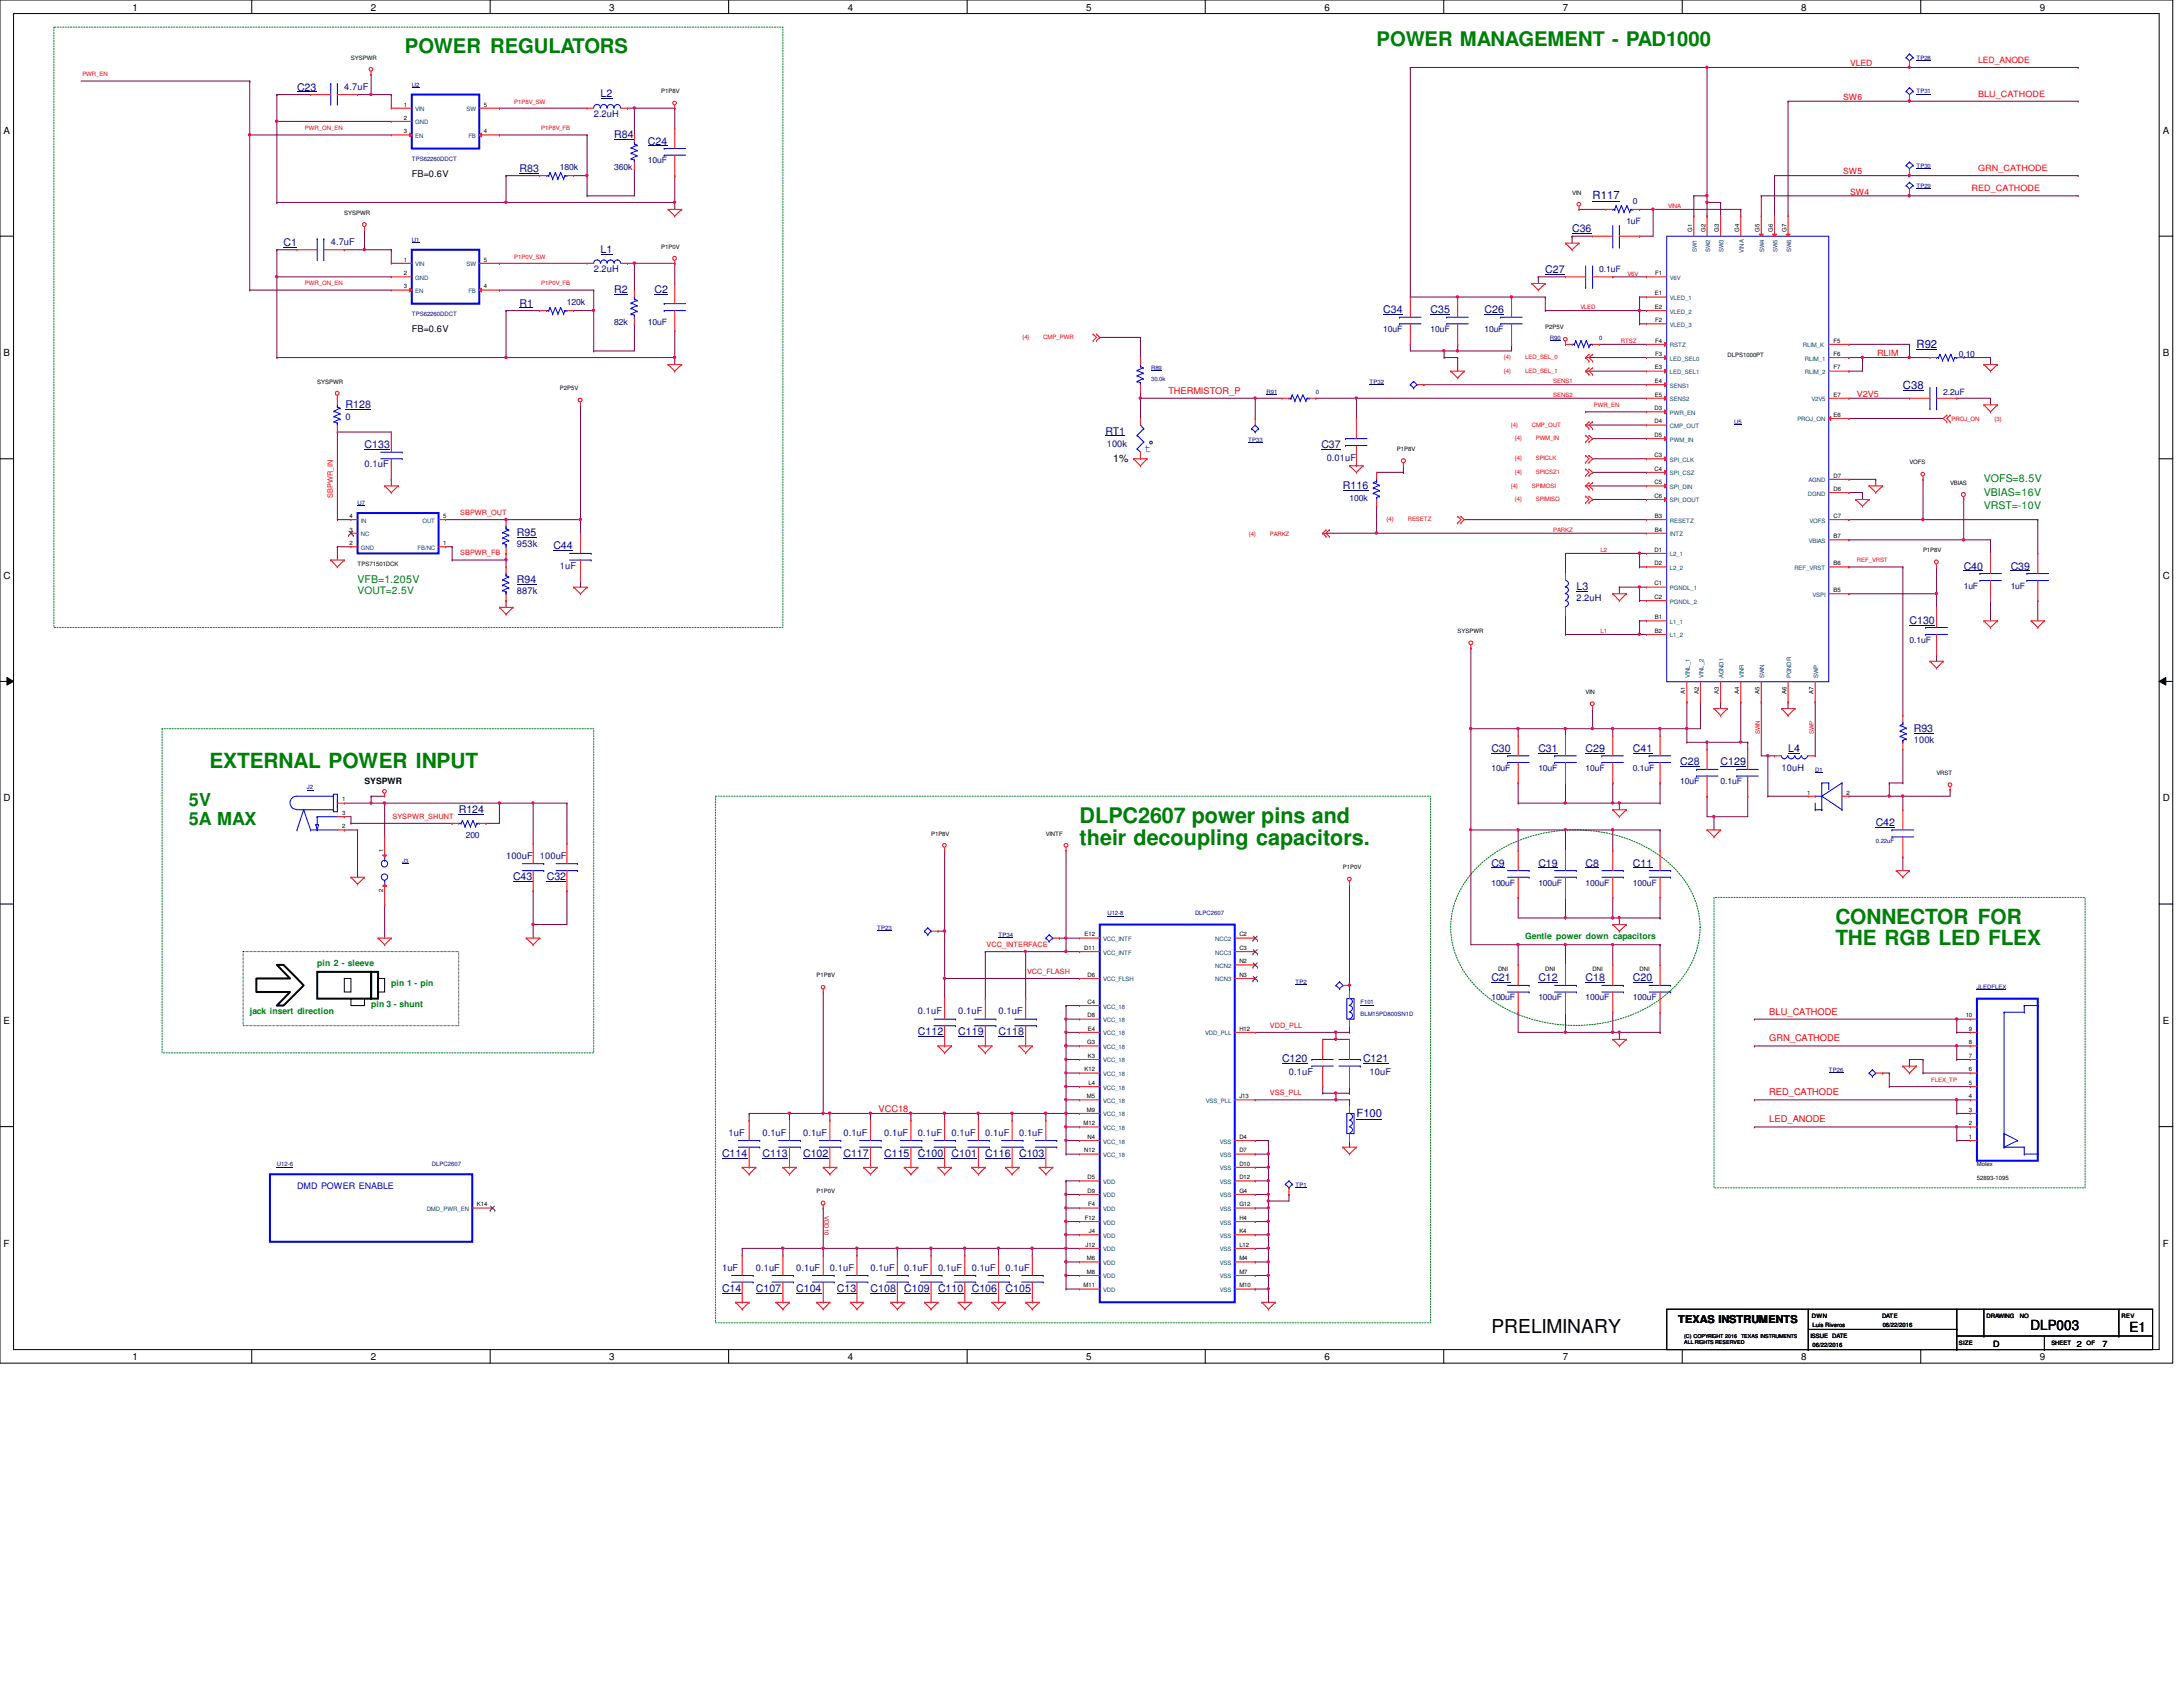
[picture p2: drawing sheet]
<svg xmlns="http://www.w3.org/2000/svg" width="279mm" height="216mm" viewBox="0 0 279 216" stroke-linecap="round" stroke-linejoin="round" font-family="sans-serif">
<defs><g id="words">
<g font-size="2.8" fill="#008000">
<text x="138.2" y="105.4">DLPC2607 power pins and</text>
<text x="138.2" y="108.2">their decoupling capacitors.</text>
</g>
<g font-size="2.7" fill="#008000">
<text x="26.8" y="98.3">EXTERNAL POWER INPUT</text>
<text x="234.9" y="118.2">CONNECTOR FOR</text>
<text x="234.9" y="120.9">THE RGB LED FLEX</text>
</g>
<g font-size="2.6" fill="#008000">
<text x="176.2" y="5.9">POWER MANAGEMENT - PAD1000</text>
<text x="51.8" y="6.7">POWER REGULATORS</text>
</g>
<text font-size="2.5" x="190.9" y="170.6">PRELIMINARY</text>
<g font-size="2.3" fill="#008000">
<text x="24.2" y="103.2">5V</text>
<text x="24.2" y="105.5">5A MAX</text>
</g>
<g font-size="1.8">
<text x="259.9" y="170.2">DLP003</text>
<text x="272.5" y="170.4">E1</text>
</g>
<text font-size="1.5" fill="#00f" x="146.5" y="57.9">t</text>
<g font-size="1.4" fill="#000080">
<text x="38" y="11.6">C23</text>
<text x="76.9" y="12.4">L2</text>
<text x="78.6" y="17.7">R84</text>
<text x="66.5" y="22">R83</text>
<text x="82.9" y="18.5">C24</text>
<text x="201.2" y="29.7">C36</text>
<text x="203.8" y="25.5">R117</text>
<text x="36.3" y="31.5">C1</text>
<text x="76.9" y="32.3">L1</text>
<text x="197.8" y="34.9">C27</text>
<text x="66.5" y="39.2">R1</text>
<text x="78.6" y="37.5">R2</text>
<text x="83.8" y="37.5">C2</text>
<text x="177" y="40.1">C34</text>
<text x="183.1" y="40.1">C35</text>
<text x="190" y="40.1">C26</text>
<text x="245.3" y="44.5">R92</text>
<text x="44.2" y="52.2">R128</text>
<text x="243.5" y="49.7">C38</text>
<text x="46.7" y="57.4">C133</text>
<text x="141.5" y="55.6">RT1</text>
<text x="169.1" y="57.4">C37</text>
<text x="171.9" y="62.6">R116</text>
<text x="66.2" y="68.6">R95</text>
<text x="70.8" y="70.3">C44</text>
<text x="66.2" y="74.6">R94</text>
<text x="201.8" y="75.5">L3</text>
<text x="251.3" y="72.9">C40</text>
<text x="257.3" y="72.9">C39</text>
<text x="244.4" y="79.8">C130</text>
<text x="244.9" y="93.6">R93</text>
<text x="190.9" y="96.2">C30</text>
<text x="196.9" y="96.2">C31</text>
<text x="202.9" y="96.2">C29</text>
<text x="209" y="96.2">C41</text>
<text x="215.1" y="98">C28</text>
<text x="220.2" y="98">C129</text>
<text x="228.9" y="96.2">L4</text>
<text x="58.7" y="104">R124</text>
<text x="240.1" y="105.7">C42</text>
<text x="65.7" y="112.6">C43</text>
<text x="70" y="112.6">C32</text>
<text x="190.9" y="110.9">C9</text>
<text x="196.9" y="110.9">C19</text>
<text x="202.9" y="110.9">C8</text>
<text x="209" y="110.9">C11</text>
<text x="190.9" y="125.6">C21</text>
<text x="196.9" y="125.6">C12</text>
<text x="202.9" y="125.6">C18</text>
<text x="209" y="125.6">C20</text>
<text x="117.5" y="132.5">C112</text>
<text x="122.6" y="132.5">C119</text>
<text x="127.8" y="132.5">C118</text>
<text x="164.1" y="136">C120</text>
<text x="174.5" y="136">C121</text>
<text x="173.6" y="143">F100</text>
<text x="92.4" y="148">C114</text>
<text x="97.6" y="148">C113</text>
<text x="102.8" y="148">C102</text>
<text x="107.9" y="148">C117</text>
<text x="113.2" y="148">C115</text>
<text x="117.5" y="148">C100</text>
<text x="121.8" y="148">C101</text>
<text x="126.1" y="148">C116</text>
<text x="130.4" y="148">C103</text>
<text x="92.4" y="165.3">C14</text>
<text x="96.7" y="165.3">C107</text>
<text x="101.9" y="165.3">C104</text>
<text x="107.1" y="165.3">C13</text>
<text x="111.4" y="165.3">C108</text>
<text x="115.7" y="165.3">C109</text>
<text x="120.1" y="165.3">C110</text>
<text x="124.4" y="165.3">C106</text>
<text x="128.7" y="165.3">C105</text>
</g>
<g font-size="1.4">
<text x="142.5" y="59.1">1%</text>
<text x="214.8" y="169.3">TEXAS INSTRUMENTS</text>
</g>
<g font-size="1.4" fill="#008000">
<text x="253.9" y="63.4">VBIAS=16V</text>
<text x="253.9" y="61.7">VOFS=8.5V</text>
<text x="253.9" y="65.2">VRST=-10V</text>
<text x="45.8" y="74.6">VFB=1.205V</text>
</g>
<g font-size="1.3">
<text x="17" y="1.4">1</text>
<text x="47.5" y="1.4">2</text>
<text x="78" y="1.4">3</text>
<text x="108.5" y="1.4">4</text>
<text x="139" y="1.4">5</text>
<text x="169.5" y="1.4">6</text>
<text x="200" y="1.4">7</text>
<text x="230.5" y="1.4">8</text>
<text x="261.1" y="1.4">9</text>
<text x=".5" y="17.1">A</text>
<text x="276.8" y="17.1">A</text>
<text x=".5" y="45.6">B</text>
<text x="276.8" y="45.6">B</text>
<text x=".5" y="74.1">C</text>
<text x="276.8" y="74.1">C</text>
<text x=".5" y="102.6">D</text>
<text x="276.8" y="102.6">D</text>
<text x=".5" y="131.1">E</text>
<text x="276.8" y="131.1">E</text>
<text x=".5" y="159.6">F</text>
<text x="276.8" y="159.6">F</text>
<text x="17" y="174.1">1</text>
<text x="47.5" y="174.1">2</text>
<text x="78" y="174.1">3</text>
<text x="108.5" y="174.1">4</text>
<text x="139" y="174.1">5</text>
<text x="169.5" y="174.1">6</text>
<text x="200" y="174.1">7</text>
<text x="230.5" y="174.1">8</text>
<text x="261.1" y="174.1">9</text>
</g>
<text font-size="1.3" fill="#008000" x="45.8" y="76">VOUT=2.5V</text>
<g font-size="1.2" fill="#000080">
<text x="44.1" y="11.5">4.7uF</text>
<text x="76" y="14.9">2.2uH</text>
<text x="42.3" y="31.3">4.7uF</text>
<text x="76" y="34.8">2.2uH</text>
<text x="44.2" y="53.8">0</text>
<text x="46.7" y="59.8">0.1uF</text>
<text x="141.6" y="57.2">100k</text>
<text x="169.8" y="59">0.01uF</text>
<text x="66.2" y="70">953k</text>
<text x="66.2" y="76.1">887k</text>
<text x="71.7" y="72.8">1uF</text>
<text x="201.8" y="76.9">2.2uH</text>
<text x="244.9" y="95.1">100k</text>
<text x="228" y="98.7">10uH</text>
<text x="64.8" y="109.9">100uF</text>
<text x="69.1" y="109.9">100uF</text>
<text x="117.5" y="129.8">0.1uF</text>
<text x="122.6" y="129.8">0.1uF</text>
<text x="127.8" y="129.8">0.1uF</text>
<text x="165" y="137.5">0.1uF</text>
<text x="175.3" y="137.5">10uF</text>
<text x="93.3" y="145.3">1uF</text>
<text x="97.6" y="145.3">0.1uF</text>
<text x="102.8" y="145.3">0.1uF</text>
<text x="107.9" y="145.3">0.1uF</text>
<text x="113.2" y="145.3">0.1uF</text>
<text x="117.5" y="145.3">0.1uF</text>
<text x="121.8" y="145.3">0.1uF</text>
<text x="126.1" y="145.3">0.1uF</text>
<text x="130.4" y="145.3">0.1uF</text>
<text x="92.4" y="162.6">1uF</text>
<text x="96.7" y="162.6">0.1uF</text>
<text x="101.9" y="162.6">0.1uF</text>
<text x="106.2" y="162.6">0.1uF</text>
<text x="111.4" y="162.6">0.1uF</text>
<text x="115.7" y="162.6">0.1uF</text>
<text x="120.1" y="162.6">0.1uF</text>
<text x="124.4" y="162.6">0.1uF</text>
<text x="128.7" y="162.6">0.1uF</text>
</g>
<g font-size="1.2">
<text x="52.7" y="22.7">FB=0.6V</text>
<text x="52.7" y="42.5">FB=0.6V</text>
</g>
<g font-size="1.2" fill="#f00">
<text x="149.6" y="50.4">THERMISTOR_P</text>
<text x="226.4" y="129.8">BLU_CATHODE</text>
<text x="226.4" y="133.3">GRN_CATHODE</text>
<text x="112.4" y="142.3">VCC18</text>
<text x="226.4" y="143.6">LED_ANODE</text>
<text x="226.4" y="140.2">RED_CATHODE</text>
</g>
<g font-size="1.1" fill="#f00">
<text x="236.8" y="8.5">VLED</text>
<text x="253.2" y="8">LED_ANODE</text>
<text x="235.9" y="12.8">SW6</text>
<text x="253.2" y="12.4">BLU_CATHODE</text>
<text x="235.9" y="22.3">SW5</text>
<text x="253.2" y="21.9">GRN_CATHODE</text>
<text x="236.8" y="24.9">SW4</text>
<text x="252.3" y="24.5">RED_CATHODE</text>
<text x="240.2" y="45.6">RLIM</text>
<text x="237.7" y="50.8">V2V5</text>
</g>
<g font-size="1.1" fill="#000080">
<text x="71.7" y="21.8">180k</text>
<text x="78.6" y="21.8">360k</text>
<text x="82.9" y="20.9">10uF</text>
<text x="208.2" y="28.7">1uF</text>
<text x="209" y="26.1">0</text>
<text x="204.7" y="34.8">0.1uF</text>
<text x="72.6" y="39.1">120k</text>
<text x="78.6" y="41.7">82k</text>
<text x="82.9" y="41.7">10uF</text>
<text x="177" y="42.5">10uF</text>
<text x="183.1" y="42.5">10uF</text>
<text x="190" y="42.5">10uF</text>
<text x="250.7" y="45.6">0.10</text>
<text x="248.7" y="50.5">2.2uF</text>
<text x="172.7" y="64.1">100k</text>
<text x="251.3" y="75.4">1uF</text>
<text x="257.3" y="75.4">1uF</text>
<text x="244.4" y="82.3">0.1uF</text>
<text x="190.9" y="98.6">10uF</text>
<text x="196.9" y="98.6">10uF</text>
<text x="202.9" y="98.6">10uF</text>
<text x="209" y="98.6">0.1uF</text>
<text x="215.1" y="100.4">10uF</text>
<text x="220.2" y="100.4">0.1uF</text>
<text x="59.6" y="107.3">200</text>
<text x="190.9" y="113.3">100uF</text>
<text x="196.9" y="113.3">100uF</text>
<text x="202.9" y="113.3">100uF</text>
<text x="209" y="113.3">100uF</text>
<text x="190.9" y="128">100uF</text>
<text x="196.9" y="128">100uF</text>
<text x="202.9" y="128">100uF</text>
<text x="209" y="128">100uF</text>
</g>
<g font-size="1.1">
<text x="46.7" y="100.3">SYSPWR</text>
<text x="255.1" y="172.3">D</text>
<text x="265.8" y="172.3">2</text>
<text x="269.1" y="172.3">7</text>
</g>
<g font-size="1.1" fill="#008000">
<text x="40.6" y="123.7">pin 2 - sleeve</text>
<text x="195.2" y="120.2">Gentle power down capacitors</text>
<text x="32" y="129.7">jack insert direction</text>
<text x="47.5" y="128.8">pin 3 - shunt</text>
<text x="50.1" y="126.2">pin 1 - pin</text>
</g>
<text font-size="1.1" fill="#00f" x="38" y="152.2">DMD POWER ENABLE</text>
<g font-size=".9" fill="#f00">
<text x="42.6" y="63.8" transform="rotate(-90 42.6 63.8)">SBPWR_IN</text>
<text x="58.9" y="65.9">SBPWR_OUT</text>
<text x="58.9" y="71.1">SBPWR_FB</text>
<text x="50.2" y="104.8">SYSPWR_SHUNT</text>
<text x="126.3" y="121.2">VCC_INTERFACE</text>
<text x="131.4" y="124.6">VCC_FLASH</text>
<text x="162.5" y="131.5">VDD_PLL</text>
<text x="162.5" y="140.2">VSS_PLL</text>
</g>
<g font-size=".8" fill="#f00">
<text x="10.5" y="9.8">PWR_EN</text>
<text x="39" y="16.7">PWR_ON_EN</text>
<text x="65.8" y="13.3">P1P8V_SW</text>
<text x="69.3" y="16.7">P1P8V_FB</text>
<text x="213.5" y="26.6">VINA</text>
<text x="65.8" y="33.1">P1P0V_SW</text>
<text x="208.3" y="35.3">V6V</text>
<text x="39" y="36.5">PWR_ON_EN</text>
<text x="69.3" y="36.5">P1P0V_FB</text>
<text x="202.3" y="39.6">VLED</text>
<text x="130.9" y="43.4">{4}</text>
<text x="133.5" y="43.4">CMP_PWR</text>
<text x="192.5" y="47.7">{4}</text>
<text x="192.5" y="46">{4}</text>
<text x="195.2" y="47.7">LED_SEL_1</text>
<text x="195.2" y="46">LED_SEL_0</text>
<text x="207.4" y="43.9">RTSZ</text>
<text x="198.8" y="50.8">SENS2</text>
<text x="198.8" y="49.1">SENS1</text>
<text x="204" y="52.1">PWR_EN</text>
<text x="249.8" y="53.8">PROJ_ON</text>
<text x="255.3" y="53.8">{3}</text>
<text x="193.4" y="54.6">{4}</text>
<text x="193.9" y="58.9">{4}</text>
<text x="193.9" y="56.3">{4}</text>
<text x="196" y="54.6">CMP_OUT</text>
<text x="196.6" y="58.9">SPICLK</text>
<text x="196.6" y="56.3">PWM_IN</text>
<text x="193.4" y="62.4">{4}</text>
<text x="193.9" y="64.1">{4}</text>
<text x="193.9" y="60.7">{4}</text>
<text x="196" y="62.4">SPIMOSI</text>
<text x="196.6" y="64.1">SPIMISO</text>
<text x="196.6" y="60.7">SPICSZ1</text>
<text x="159.9" y="68.5">{4}</text>
<text x="162.5" y="68.5">PARKZ</text>
<text x="177.5" y="66.7">{4}</text>
<text x="180.2" y="66.7">RESETZ</text>
<text x="198.8" y="68.1">PARKZ</text>
<text x="204.9" y="70.7">L2</text>
<text x="237.7" y="72">REF_VRST</text>
<text x="204.9" y="81">L1</text>
<text x="225.3" y="94" transform="rotate(-90 225.3 94)">SWN</text>
<text x="232.2" y="94" transform="rotate(-90 232.2 94)">SWP</text>
<text x="247.2" y="138.5">FLEX_TP</text>
<text x="105.5" y="155.6" transform="rotate(90 105.5 155.6)">VDD10</text>
</g>
<g font-size=".8">
<text x="44.9" y="7.6">SYSPWR</text>
<text x="84.6" y="11.9">P1P8V</text>
<text x="51.7" y="13.6">1</text>
<text x="51.7" y="17.1">3</text>
<text x="51.7" y="15.3">2</text>
<text x="61.9" y="17.1">4</text>
<text x="61.9" y="13.6">5</text>
<text x="44.1" y="27.5">SYSPWR</text>
<text x="201.2" y="24.9">VIN</text>
<text x="216.6" y="29.6" transform="rotate(-90 216.6 29.6)">G1</text>
<text x="218.3" y="29.6" transform="rotate(-90 218.3 29.6)">G2</text>
<text x="220" y="29.6" transform="rotate(-90 220 29.6)">G3</text>
<text x="222.6" y="29.6" transform="rotate(-90 222.6 29.6)">G4</text>
<text x="225.2" y="29.6" transform="rotate(-90 225.2 29.6)">G5</text>
<text x="226.9" y="29.6" transform="rotate(-90 226.9 29.6)">G6</text>
<text x="228.6" y="29.6" transform="rotate(-90 228.6 29.6)">G7</text>
<text x="51.7" y="33.5">1</text>
<text x="51.7" y="35.2">2</text>
<text x="61.9" y="33.5">5</text>
<text x="84.6" y="31.8">P1P0V</text>
<text x="211.8" y="35.2">F1</text>
<text x="51.7" y="36.9">3</text>
<text x="61.9" y="36.9">4</text>
<text x="211.8" y="37.8">E1</text>
<text x="211.8" y="39.5">E2</text>
<text x="211.8" y="41.2">F2</text>
<text x="197.8" y="42.2">P2P5V</text>
<text x="211.8" y="47.3">E3</text>
<text x="211.8" y="45.6">F3</text>
<text x="211.8" y="43.9">F4</text>
<text x="221.1" y="45.6">DLPS1000PT</text>
<text x="234.7" y="45.6">F6</text>
<text x="234.7" y="47.3">F7</text>
<text x="234.7" y="43.9">F5</text>
<text x="40.6" y="49.1">SYSPWR</text>
<text x="71.7" y="50">P2P5V</text>
<text x="211.8" y="52.5">D3</text>
<text x="211.8" y="49">E4</text>
<text x="211.8" y="50.8">E5</text>
<text x="234.7" y="50.8">E7</text>
<text x="234.7" y="53.3">E6</text>
<text x="178.8" y="57.7">P1P8V</text>
<text x="211.8" y="58.5">C3</text>
<text x="211.8" y="54.2">D4</text>
<text x="211.8" y="55.9">D5</text>
<text x="244.4" y="59.4">VOFS</text>
<text x="211.8" y="60.2">C4</text>
<text x="211.8" y="62">C5</text>
<text x="211.8" y="63.7">C6</text>
<text x="234.7" y="61.1">D7</text>
<text x="234.7" y="62.8">D6</text>
<text x="249.6" y="62.1">VBIAS</text>
<text x="44.7" y="69.8">2</text>
<text x="44.7" y="66.3">4</text>
<text x="44.7" y="68">3</text>
<text x="56.7" y="66.3">5</text>
<text x="56.7" y="69.8">1</text>
<text x="211.8" y="70.6">D1</text>
<text x="211.8" y="66.3">B3</text>
<text x="211.8" y="68">B4</text>
<text x="234.7" y="68.9">B7</text>
<text x="234.7" y="66.3">C7</text>
<text x="246.1" y="70.7">P1P8V</text>
<text x="45.8" y="72.4">TPS71501DCK</text>
<text x="211.8" y="74.9">C1</text>
<text x="211.8" y="76.7">C2</text>
<text x="211.8" y="72.3">D2</text>
<text x="234.7" y="75.8">B5</text>
<text x="234.7" y="72.3">B6</text>
<text x="186.6" y="81">SYSPWR</text>
<text x="211.8" y="79.2">B1</text>
<text x="211.8" y="81">B2</text>
<text x="202.9" y="88.8">VIN</text>
<text x="215.7" y="88.8" transform="rotate(-90 215.7 88.8)">A1</text>
<text x="217.4" y="88.8" transform="rotate(-90 217.4 88.8)">A2</text>
<text x="220" y="88.8" transform="rotate(-90 220 88.8)">A3</text>
<text x="222.6" y="88.8" transform="rotate(-90 222.6 88.8)">A4</text>
<text x="225.2" y="88.8" transform="rotate(-90 225.2 88.8)">A5</text>
<text x="228.6" y="88.8" transform="rotate(-90 228.6 88.8)">A6</text>
<text x="232.1" y="88.8" transform="rotate(-90 232.1 88.8)">A7</text>
<text x="231.3" y="101.7">1</text>
<text x="236.3" y="101.7">2</text>
<text x="247.9" y="99.2">VRST</text>
<text x="43.8" y="102.6">1</text>
<text x="43.8" y="104.3">3</text>
<text x="43.8" y="106">2</text>
<text x="119.2" y="106.9">P1P8V</text>
<text x="133.9" y="106.9">VINTF</text>
<text x="49" y="109.1" transform="rotate(-90 49 109.1)">1</text>
<text x="171.9" y="111.3">P1P0V</text>
<text x="49" y="114.2" transform="rotate(-90 49 114.2)">2</text>
<text x="138.8" y="119.8">E12</text>
<text x="158.6" y="119.8">C2</text>
<text x="104.5" y="125.1">P1P8V</text>
<text x="138.8" y="121.6">D11</text>
<text x="139.2" y="125">D6</text>
<text x="158.6" y="121.6">C3</text>
<text x="158.6" y="123.3">N2</text>
<text x="158.6" y="125">N3</text>
<text x="191.7" y="124.2">DNI</text>
<text x="197.8" y="124.2">DNI</text>
<text x="203.8" y="124.2">DNI</text>
<text x="209.8" y="124.2">DNI</text>
<text x="139.2" y="128.5">C4</text>
<text x="139.2" y="130.2">D8</text>
<text x="139.2" y="131.9">E4</text>
<text x="158.6" y="131.9">H12</text>
<text x="251.6" y="130.2">10</text>
<text x="252" y="131.9">9</text>
<text x="138.8" y="137.1">K12</text>
<text x="139.1" y="133.6">G3</text>
<text x="139.2" y="135.4">K3</text>
<text x="252" y="133.6">8</text>
<text x="252" y="137.1">6</text>
<text x="252" y="135.4">7</text>
<text x="139.1" y="140.5">M5</text>
<text x="139.1" y="142.3">M9</text>
<text x="139.3" y="138.9">L4</text>
<text x="158.6" y="140.5">J13</text>
<text x="252" y="142.3">3</text>
<text x="252" y="140.5">4</text>
<text x="252" y="138.9">5</text>
<text x="138.7" y="144">M12</text>
<text x="138.8" y="147.5">N12</text>
<text x="139.2" y="145.8">N4</text>
<text x="158.6" y="147.5">D7</text>
<text x="158.6" y="145.8">D4</text>
<text x="158.6" y="149.2">D10</text>
<text x="252" y="145.8">1</text>
<text x="252" y="144">2</text>
<text x="253" y="149.3">Molex</text>
<text x="61" y="154.4">K14</text>
<text x="104.5" y="152.7">P1P0V</text>
<text x="139.2" y="150.9">D5</text>
<text x="139.2" y="152.7">D9</text>
<text x="139.3" y="154.4">F4</text>
<text x="158.6" y="154.4">G12</text>
<text x="158.6" y="152.7">G4</text>
<text x="158.6" y="150.9">D12</text>
<text x="253" y="151">52893-1095</text>
<text x="138.9" y="156.1">F12</text>
<text x="138.9" y="159.6">J12</text>
<text x="139.1" y="161.3">M6</text>
<text x="139.4" y="157.8">J4</text>
<text x="158.6" y="161.3">M4</text>
<text x="158.6" y="159.6">L12</text>
<text x="158.6" y="157.8">K4</text>
<text x="158.6" y="156.1">H4</text>
<text x="138.7" y="164.8">M11</text>
<text x="139.1" y="163">M8</text>
<text x="158.6" y="163">M7</text>
<text x="158.6" y="164.8">M10</text>
<text x="231.7" y="171.2">ISSUE DATE</text>
<text x="231.9" y="168.6">DWN</text>
<text x="232" y="169.8">Luis Riveros</text>
<text x="232" y="172.4">06/22/2016</text>
<text x="240.9" y="168.7">DATE</text>
<text x="241" y="169.8">06/22/2016</text>
<text x="250.7" y="172.2">SIZE</text>
<text x="254.3" y="168.7">DRAWING</text>
<text x="258.5" y="168.7">NO</text>
<text x="262.6" y="172.2">SHEET</text>
<text x="267" y="172.2">OF</text>
<text x="271.5" y="168.6">REV</text>
</g>
<g font-size=".8" fill="#000080">
<text x="52.7" y="11.1">U2</text>
<text x="245.3" y="11.9">TP31</text>
<text x="245.3" y="7.6">TP28</text>
<text x="52.7" y="20.6">TPS62260DDCT</text>
<text x="245.3" y="21.5">TP30</text>
<text x="245.3" y="24">TP29</text>
<text x="52.7" y="30.9">U1</text>
<text x="52.7" y="40.5">TPS62260DDCT</text>
<text x="147.3" y="47.4">R89</text>
<text x="198.4" y="43.5">R90</text>
<text x="204.7" y="43.6">0</text>
<text x="147.3" y="48.7">30.0k</text>
<text x="162.1" y="50.4">R91</text>
<text x="168.4" y="50.5">0</text>
<text x="175.3" y="49.1">TP32</text>
<text x="159.8" y="56.5">TP33</text>
<text x="222" y="54.3">U5</text>
<text x="45.8" y="64.6">U7</text>
<text x="39.3" y="101">J2</text>
<text x="232.3" y="98.8">D1</text>
<text x="240.1" y="107.8">0.22uF</text>
<text x="51.5" y="110.4">J3</text>
<text x="112.3" y="119">TP23</text>
<text x="127.8" y="119.9">TP34</text>
<text x="141.7" y="117.1">U12-8</text>
<text x="153" y="117.1">DLPC2607</text>
<text x="165.8" y="125.9">TP2</text>
<text x="174.1" y="128.5">F101</text>
<text x="174.1" y="130.1">BLM15PD800SN1D</text>
<text x="253" y="126.5">JLEDFLEX</text>
<text x="234.1" y="137.2">TP26</text>
<text x="35.4" y="149.3">U12-6</text>
<text x="55.3" y="149.3">DLPC2607</text>
<text x="165.8" y="151.8">TP1</text>
</g>
<g font-size=".8" fill="#004080">
<text x="53.1" y="14.2">VIN</text>
<text x="53.1" y="17.7">EN</text>
<text x="53.1" y="15.9">GND</text>
<text x="59.7" y="14.2">SW</text>
<text x="59.9" y="17.7">FB</text>
<text x="53.1" y="34.1">VIN</text>
<text x="53.1" y="35.8">GND</text>
<text x="59.7" y="34.1">SW</text>
<text x="213.7" y="35.8">V6V</text>
<text x="217.2" y="32.3" transform="rotate(-90 217.2 32.3)">SW1</text>
<text x="218.9" y="32.3" transform="rotate(-90 218.9 32.3)">SW2</text>
<text x="220.6" y="32.3" transform="rotate(-90 220.6 32.3)">SW3</text>
<text x="223.2" y="32.4" transform="rotate(-90 223.2 32.4)">VINA</text>
<text x="225.8" y="32.3" transform="rotate(-90 225.8 32.3)">SW4</text>
<text x="227.5" y="32.3" transform="rotate(-90 227.5 32.3)">SW5</text>
<text x="229.2" y="32.3" transform="rotate(-90 229.2 32.3)">SW6</text>
<text x="53.1" y="37.5">EN</text>
<text x="59.9" y="37.5">FB</text>
<text x="213.7" y="38.4">VLED_1</text>
<text x="213.7" y="40.1">VLED_2</text>
<text x="213.7" y="41.8">VLED_3</text>
<text x="213.7" y="46.1">LED_SEL0</text>
<text x="213.7" y="47.9">LED_SEL1</text>
<text x="213.7" y="44.4">RSTZ</text>
<text x="230.8" y="44.4">RLIM_K</text>
<text x="231" y="46.1">RLIM_1</text>
<text x="231" y="47.9">RLIM_2</text>
<text x="213.7" y="53.1">PWR_EN</text>
<text x="213.7" y="49.6">SENS1</text>
<text x="213.7" y="51.4">SENS2</text>
<text x="230" y="53.9">PROJ_ON</text>
<text x="231.9" y="51.4">V2V5</text>
<text x="213.7" y="59.1">SPI_CLK</text>
<text x="213.7" y="54.8">CMP_OUT</text>
<text x="213.7" y="56.5">PWM_IN</text>
<text x="213.7" y="60.8">SPI_CSZ</text>
<text x="213.7" y="62.6">SPI_DIN</text>
<text x="213.7" y="64.3">SPI_DOUT</text>
<text x="231.4" y="63.4">DGND</text>
<text x="231.5" y="61.7">AGND</text>
<text x="46.2" y="70.4">GND</text>
<text x="46.2" y="66.9">IN</text>
<text x="46.2" y="68.6">NC</text>
<text x="53.4" y="70.4">FB/NC</text>
<text x="54.1" y="66.9">OUT</text>
<text x="213.7" y="71.2">L2_1</text>
<text x="213.7" y="66.9">RESETZ</text>
<text x="213.7" y="68.6">INTZ</text>
<text x="231.5" y="69.5">VBIAS</text>
<text x="231.6" y="66.9">VOFS</text>
<text x="213.7" y="75.5">PGNDL_1</text>
<text x="213.7" y="77.3">PGNDL_2</text>
<text x="213.7" y="72.9">L2_2</text>
<text x="229.7" y="72.9">REF_VRST</text>
<text x="232" y="76.4">VSPI</text>
<text x="213.7" y="79.8">L1_1</text>
<text x="213.7" y="81.6">L1_2</text>
<text x="216.3" y="86.8" transform="rotate(-90 216.3 86.8)">VINL_1</text>
<text x="218" y="86.8" transform="rotate(-90 218 86.8)">VINL_2</text>
<text x="220.6" y="86.8" transform="rotate(-90 220.6 86.8)">AGND1</text>
<text x="223.2" y="86.8" transform="rotate(-90 223.2 86.8)">VINR</text>
<text x="225.8" y="86.8" transform="rotate(-90 225.8 86.8)">SWN</text>
<text x="229.2" y="86.8" transform="rotate(-90 229.2 86.8)">PGNDR</text>
<text x="232.7" y="86.8" transform="rotate(-90 232.7 86.8)">SWP</text>
<text x="141.2" y="122.2">VCC_INTF</text>
<text x="141.2" y="120.4">VCC_INTF</text>
<text x="141.2" y="125.6">VCC_FLSH</text>
<text x="155.5" y="120.4">NCC2</text>
<text x="155.5" y="122.2">NCC3</text>
<text x="155.5" y="123.9">NCN2</text>
<text x="155.5" y="125.6">NCN3</text>
<text x="141.2" y="129.1">VCC_18</text>
<text x="141.2" y="130.8">VCC_18</text>
<text x="141.2" y="132.5">VCC_18</text>
<text x="141.2" y="137.7">VCC_18</text>
<text x="141.2" y="134.2">VCC_18</text>
<text x="141.2" y="136">VCC_18</text>
<text x="154.3" y="132.5">VDD_PLL</text>
<text x="141.2" y="141.1">VCC_18</text>
<text x="141.2" y="139.4">VCC_18</text>
<text x="141.2" y="142.9">VCC_18</text>
<text x="154.3" y="141.1">VSS_PLL</text>
<text x="141.2" y="144.6">VCC_18</text>
<text x="141.2" y="146.3">VCC_18</text>
<text x="141.2" y="148.1">VCC_18</text>
<text x="156.1" y="148.1">VSS</text>
<text x="156.1" y="146.3">VSS</text>
<text x="156.1" y="149.8">VSS</text>
<text x="54.6" y="155">DMD_PWR_EN</text>
<text x="141.2" y="151.5">VDD</text>
<text x="141.2" y="153.2">VDD</text>
<text x="141.2" y="155">VDD</text>
<text x="156.1" y="155">VSS</text>
<text x="156.1" y="153.2">VSS</text>
<text x="156.1" y="151.5">VSS</text>
<text x="141.2" y="161.9">VDD</text>
<text x="141.2" y="160.1">VDD</text>
<text x="141.2" y="158.4">VDD</text>
<text x="141.2" y="156.7">VDD</text>
<text x="156.1" y="161.9">VSS</text>
<text x="156.1" y="160.1">VSS</text>
<text x="156.1" y="158.4">VSS</text>
<text x="156.1" y="156.7">VSS</text>
<text x="141.2" y="165.4">VDD</text>
<text x="141.2" y="163.6">VDD</text>
<text x="156.1" y="163.6">VSS</text>
<text x="156.1" y="165.4">VSS</text>
</g>
<g font-size=".7">
<text x="215.6" y="171.3">(C) COPYRIGHT 2016</text>
<text x="215.6" y="172">ALL RIGHTS RESERVED</text>
<text x="222.8" y="171.3">TEXAS INSTRUMENTS</text>
</g>
</g></defs>
<path d="M0 0h278.1v174.5h-278.1zM1.7 1.7h274.7v171h-274.7z" fill="none" stroke="#000" stroke-width=".13"/>
<g fill="#fff">
<path d="M17 .2h.7v1.4h-.7z"/>
<path d="M17 172.9h.7v1.4h-.7z"/>
</g>
<path d="M32.2 0v1.7M32.2 172.7v1.8" fill="none" stroke="#000" stroke-width=".13"/>
<g fill="#fff">
<path d="M47.5 .2h.6v1.4h-.6z"/>
<path d="M47.5 172.9h.6v1.4h-.6z"/>
</g>
<path d="M62.7 0v1.7M62.7 172.7v1.8" fill="none" stroke="#000" stroke-width=".13"/>
<g fill="#fff">
<path d="M78 .2h.7v1.4h-.7z"/>
<path d="M78 172.9h.7v1.4h-.7z"/>
</g>
<path d="M93.3 0v1.7M93.3 172.7v1.8" fill="none" stroke="#000" stroke-width=".13"/>
<g fill="#fff">
<path d="M108.5 .2h.7v1.4h-.7z"/>
<path d="M108.5 172.9h.7v1.4h-.7z"/>
</g>
<path d="M123.8 0v1.7M123.8 172.7v1.8" fill="none" stroke="#000" stroke-width=".13"/>
<g fill="#fff">
<path d="M139 .2h.7v1.4h-.7z"/>
<path d="M139 172.9h.7v1.4h-.7z"/>
</g>
<path d="M154.3 0v1.7M154.3 172.7v1.8" fill="none" stroke="#000" stroke-width=".13"/>
<g fill="#fff">
<path d="M169.5 .2h.7v1.4h-.7z"/>
<path d="M169.5 172.9h.7v1.4h-.7z"/>
</g>
<path d="M184.8 0v1.7M184.8 172.7v1.8" fill="none" stroke="#000" stroke-width=".13"/>
<g fill="#fff">
<path d="M200 .2h.7v1.4h-.7z"/>
<path d="M200 172.9h.7v1.4h-.7z"/>
</g>
<path d="M215.3 0v1.7M215.3 172.7v1.8" fill="none" stroke="#000" stroke-width=".13"/>
<g fill="#fff">
<path d="M230.5 .2h.7v1.4h-.7z"/>
<path d="M230.5 172.9h.7v1.4h-.7z"/>
</g>
<path d="M245.8 0v1.7M245.8 172.7v1.8" fill="none" stroke="#000" stroke-width=".13"/>
<g fill="#fff">
<path d="M261.1 .2h.6v1.4h-.6z"/>
<path d="M261.1 172.9h.6v1.4h-.6z"/>
<path d="M.5 16h.8v1.4h-.8z"/>
<path d="M276.8 16h.8v1.4h-.8z"/>
<path d="M.5 44.4h.8v1.4h-.8z"/>
<path d="M276.8 44.4h.8v1.4h-.8z"/>
</g>
<path d="M0 30.2h1.7M276.4 30.2h1.7" fill="none" stroke="#000" stroke-width=".13"/>
<g fill="#fff">
<path d="M.5 72.9h.9v1.4h-.9z"/>
<path d="M276.8 72.9h.9v1.4h-.9z"/>
</g>
<path d="M0 58.7h1.7M276.4 58.7h1.7" fill="none" stroke="#000" stroke-width=".13"/>
<g fill="#fff">
<path d="M.5 101.4h.9v1.4h-.9z"/>
<path d="M276.8 101.4h.9v1.4h-.9z"/>
</g>
<path d="M0 87.2h1.7M.9 86.7l.8 .5-.8 .5zM276.4 87.2l.8-.5v1zM276.4 87.2h1.7" fill="none" stroke="#000" stroke-width=".13"/>
<path d="M.9 86.7l.8 .5-.8 .5zM276.4 87.2l.8-.5v1z" fill="#000"/>
<g fill="#fff">
<path d="M.5 129.9h.8v1.4h-.8z"/>
<path d="M276.8 129.9h.8v1.4h-.8z"/>
</g>
<path d="M0 115.7h1.7M276.4 115.7h1.7" fill="none" stroke="#000" stroke-width=".13"/>
<g fill="#fff">
<path d="M.5 158.4h.7v1.4h-.7z"/>
<path d="M276.8 158.4h.8v1.4h-.8z"/>
</g>
<path d="M31.1 121.8h27.6v9.5h-27.6zM44.1 125.2h.8v1.8h-.8zM44.9 127.8h1.8v.9h-1.8zM48.4 125.2h.8v1.8h-.8zM0 144.2h1.7M276.4 144.2h1.7" fill="none" stroke="#000" stroke-width=".13"/>
<path d="M32.8 125.2h4.3l-1.7-1.7h.9l2.6 2.6-2.6 2.6h-.9l1.7-1.7h-4.3zM40.6 124.4h6.9v3.4h-6.9zM47.5 124.4h.9v3.4h-.9z" fill="none" stroke="#000" stroke-width=".25"/>
<path d="M6.9 3.5h93.3v76.8h-93.3zM20.7 93.3h55.3v41.4h-55.3zM91.6 101.9h91.5v67.4h-91.5zM219.4 114.9h47.5v37.1h-47.5z" fill="none" stroke="#008040" stroke-width=".13" stroke-dasharray=".2 .2"/>
<path d="M188.7 111.3a18 18 0 0 1 14.7-5 16.9 16.9 0 0 1 12 6.1 10.3 10.3 0 0 1-.9 13.7 18 18 0 0 1-14.6 5.1 16.8 16.8 0 0 1-12.1-6.2 10.3 10.3 0 0 1 .9-13.7z" fill="none" stroke="#008000" stroke-width=".13" stroke-dasharray=".2 .2"/>
<path d="M64.8 45.8h.1M64.8 45.8h21.6" fill="none" stroke="#800040" stroke-width=".13"/>
<path d="M86.2 45.6h.2v.2h-.2z" fill-rule="evenodd" fill="#f0f"/>
<path d="M86.2 45.6h.2v.2h-.2z" fill="none" stroke="#f0f" stroke-width=".13"/>
<path d="M64.6 45.6h.2v.2h-.2z" fill-rule="evenodd" fill="#f0f"/>
<path d="M64.6 45.6h.2v.2h-.2z" fill="none" stroke="#f0f" stroke-width=".13"/>
<path d="M35.4 35.4h.1M35.4 35.4v10.4M64.8 39.8h.1M64.8 39.8v6h-29.4M35.4 45.8h.1M86.4 42.3h.1M86.4 42.3v3.5" fill="none" stroke="#800040" stroke-width=".13"/>
<path d="M35.3 35.3h.2v.2h-.2z" fill-rule="evenodd" fill="#f0f"/>
<path d="M35.3 35.3h.2v.2h-.2z" fill="none" stroke="#f0f" stroke-width=".13"/>
<path d="M44.1 102.8h3.4M47.5 102.8h.1" fill="none" stroke="#800040" stroke-width=".13"/>
<path d="M47.4 102.6h.2v.3h-.2z" fill-rule="evenodd" fill="#f0f"/>
<path d="M47.4 102.6h.2v.3h-.2z" fill="none" stroke="#f0f" stroke-width=".13"/>
<path d="M32 17.3h.1M32 17.3v19.8" fill="none" stroke="#800040" stroke-width=".13"/>
<path d="M31.8 17.1h.2v.2h-.2z" fill-rule="evenodd" fill="#f0f"/>
<path d="M31.8 17.1h.2v.2h-.2z" fill="none" stroke="#f0f" stroke-width=".13"/>
<g fill="none" stroke="#800040" stroke-width=".13">
<path d="M32 37.1h.1M32 37.1h18.1M35.4 35.4h.1M35.4 32h.1M35.4 35.4h14.7M35.4 32v3.4M35.4 32h2.6M46.7 29.4h.1M46.7 32h.1M46.7 29.4v2.6M46.7 32h3.4M50.1 32h.1"/>
<path d="M50.1 32v1.7M63.9 33.7h.1M63.9 33.7h11.2M81.2 33.7h.1M81.2 33.7h5.2M81.2 33.7v3.4M86.4 33.7h.1M86.4 33.7v2.6M68.2 114h.1M68.2 114v4.3M72.6 114h.1M72.6 114v4.3"/>
</g>
<path d="M81.1 33.6h.2v.2h-.2z" fill-rule="evenodd" fill="#f0f"/>
<path d="M81.1 33.6h.2v.2h-.2z" fill="none" stroke="#f0f" stroke-width=".13"/>
<path d="M76 39.8h.1M76 39.8v5.1M81.2 41.4h.1M81.2 41.4v3.5" fill="none" stroke="#800040" stroke-width=".13"/>
<path d="M75.9 39.6h.2v.2h-.2z" fill-rule="evenodd" fill="#f0f"/>
<path d="M75.9 39.6h.2v.2h-.2z" fill="none" stroke="#f0f" stroke-width=".13"/>
<path d="M44.1 32h.1M44.1 32h2.6M63.9 37.1h.1M63.9 37.1h12.1M64.8 39.8h.1M64.8 39.8h4.3M73.4 39.8h.1M76 37.1h.1M76 37.1v2.7h-2.6M86.4 45.8h.1M86.4 45.8v.9" fill="none" stroke="#800040" stroke-width=".13"/>
<path d="M46.5 31.8h.2v.2h-.2z" fill-rule="evenodd" fill="#f0f"/>
<path d="M46.5 31.8h.2v.2h-.2z" fill="none" stroke="#f0f" stroke-width=".13"/>
<path d="M80.3 33.7h.1M80.3 33.7h.9M76 44.9h.1M76 44.9h5.2M68.2 102.8h.1M68.2 118.3h.1M68.2 102.8v5.1M68.2 118.3h4.4M72.6 102.8h.1M72.6 102.8v5.1" fill="none" stroke="#800040" stroke-width=".13"/>
<path d="M68.1 118.2h.2v.2h-.2z" fill-rule="evenodd" fill="#f0f"/>
<path d="M68.1 118.2h.2v.2h-.2z" fill="none" stroke="#f0f" stroke-width=".13"/>
<path d="M44.1 106.2h.1M44.1 106.2h1.7M45.8 106.2h.1M45.8 106.2v6.1M68.2 118.3h.1M68.2 102.8h.1M68.2 118.3v1.8M68.2 102.8h4.4" fill="none" stroke="#800040" stroke-width=".13"/>
<path d="M68.1 102.6h.2v.3h-.2z" fill-rule="evenodd" fill="#f0f"/>
<path d="M68.1 102.6h.2v.3h-.2z" fill="none" stroke="#f0f" stroke-width=".13"/>
<path d="M35.4 25.9h.1M35.4 25.9h51M64.8 25.9h.1" fill="none" stroke="#800040" stroke-width=".13"/>
<path d="M86.2 25.8h.2v.2h-.2z" fill-rule="evenodd" fill="#f0f"/>
<path d="M86.2 25.8h.2v.2h-.2z" fill="none" stroke="#f0f" stroke-width=".13"/>
<path d="M64.6 25.8h.2v.2h-.2z" fill-rule="evenodd" fill="#f0f"/>
<path d="M64.6 25.8h.2v.2h-.2z" fill="none" stroke="#f0f" stroke-width=".13"/>
<path d="M47.5 9.5h.1M47.5 9.5v2.6M86.4 22.5h.1M86.4 22.5v3.4" fill="none" stroke="#800040" stroke-width=".13"/>
<path d="M47.4 12h.2v.2h-.2z" fill-rule="evenodd" fill="#f0f"/>
<path d="M47.4 12h.2v.2h-.2z" fill="none" stroke="#f0f" stroke-width=".13"/>
<path d="M35.4 15.5h.1M35.4 15.5h14.7" fill="none" stroke="#800040" stroke-width=".13"/>
<path d="M35.3 15.4h.2v.2h-.2z" fill-rule="evenodd" fill="#f0f"/>
<path d="M35.3 15.4h.2v.2h-.2z" fill="none" stroke="#f0f" stroke-width=".13"/>
<g fill="none" stroke="#800040" stroke-width=".13">
<path d="M32 17.3h.1M32 17.3h18.1M35.4 12.1h.1M35.4 12.1v3.4M35.4 12.1h4.4M47.5 12.1h.1M47.5 12.1h2.6M50.1 12.1h.1M50.1 12.1v1.7M63.9 13.8h.1M63.9 13.8h11.2M81.2 13.8h.1"/>
<path d="M81.2 13.8h5.2M81.2 13.8v3.5M86.4 13.8h.1M86.4 13.8v2.6M75.1 22.5h.1M75.1 22.5v2.6M81.2 21.6h.1M81.2 21.6v3.5"/>
</g>
<path d="M75 22.3h.2v.3h-.2z" fill-rule="evenodd" fill="#f0f"/>
<path d="M75 22.3h.2v.3h-.2z" fill="none" stroke="#f0f" stroke-width=".13"/>
<g fill="none" stroke="#800040" stroke-width=".13">
<path d="M35.4 15.5v10.4M45.8 12.1h.1M45.8 12.1h1.7M63.9 17.3h.1M63.9 17.3h11.2M75.1 17.3h.1M75.1 17.3v5.2h-1.7M80.3 13.8h.1M80.3 13.8h.9M35.4 25.9h.1M64.8 22.5h.1M64.8 22.5h4.3"/>
<path d="M64.8 22.5v3.4M73.4 22.5h.1M86.4 25.9h.1M86.4 25.9v.9"/>
</g>
<path d="M81.1 13.7h.2v.2h-.2z" fill-rule="evenodd" fill="#f0f"/>
<path d="M81.1 13.7h.2v.2h-.2z" fill="none" stroke="#f0f" stroke-width=".13"/>
<path d="M75.1 25.1h.1M75.1 25.1h6.1M44.1 104.5h.1M44.1 104.5h.8M49.2 102.8h.1M49.2 102.8h14.7M62.2 105.4h.1M63.9 102.8h.1M63.9 102.8v2.6h-1.7" fill="none" stroke="#800040" stroke-width=".13"/>
<path d="M63.8 102.6h.2v.3h-.2z" fill-rule="evenodd" fill="#f0f"/>
<path d="M63.8 102.6h.2v.3h-.2z" fill="none" stroke="#f0f" stroke-width=".13"/>
<path d="M49.1 102.6h.2v.3h-.2z" fill-rule="evenodd" fill="#f0f"/>
<path d="M49.1 102.6h.2v.3h-.2z" fill="none" stroke="#f0f" stroke-width=".13"/>
<g fill="none" stroke="#800040" stroke-width=".13">
<path d="M32 10.4h.1M32 10.4v6.9M244.4 25.1h21.6M266 25.1h.1M202.9 47.5h.1M202.9 47.5h7.8M236.6 51h.1M236.6 44.1h.1M236.6 51h7.8M236.6 44.1h7.8M63.9 102.8h.1M63.9 102.8h4.3"/>
<path d="M243.5 101.9h.1M243.5 101.9v1.7"/>
</g>
<path d="M244.3 24.9h.2v.2h-.2z" fill-rule="evenodd" fill="#f0f"/>
<path d="M244.3 24.9h.2v.2h-.2z" fill="none" stroke="#f0f" stroke-width=".13"/>
<path d="M244.4 13h21.6M266 13h.1" fill="none" stroke="#800040" stroke-width=".13"/>
<path d="M244.3 12.8h.2v.2h-.2z" fill-rule="evenodd" fill="#f0f"/>
<path d="M244.3 12.8h.2v.2h-.2z" fill="none" stroke="#f0f" stroke-width=".13"/>
<path d="M188.3 82.9h.1M188.3 82.9v10.4" fill="none" stroke="#800040" stroke-width=".13"/>
<path d="M188.1 93.1h.2v.2h-.2z" fill-rule="evenodd" fill="#f0f"/>
<path d="M188.1 93.1h.2v.2h-.2z" fill="none" stroke="#f0f" stroke-width=".13"/>
<path d="M244.4 44.1h.1M244.4 44.1v1.7" fill="none" stroke="#800040" stroke-width=".13"/>
<path d="M244.3 45.6h.2v.2h-.2z" fill-rule="evenodd" fill="#f0f"/>
<path d="M244.3 45.6h.2v.2h-.2z" fill="none" stroke="#f0f" stroke-width=".13"/>
<path d="M204.7 44.1h.1M204.7 44.1h6M243.5 101.9h.1M243.5 101.9h6.1" fill="none" stroke="#800040" stroke-width=".13"/>
<path d="M243.4 101.8h.2v.2h-.2z" fill-rule="evenodd" fill="#f0f"/>
<path d="M243.4 101.8h.2v.2h-.2z" fill="none" stroke="#f0f" stroke-width=".13"/>
<path d="M218.5 8.6v16.5M218.5 25.1h.1M225.4 96.7h.9M226.3 96.7h.1M249.6 101h.1M249.6 101v.9" fill="none" stroke="#800040" stroke-width=".13"/>
<path d="M218.3 24.9h.3v.2h-.3z" fill-rule="evenodd" fill="#f0f"/>
<path d="M218.3 24.9h.3v.2h-.3z" fill="none" stroke="#f0f" stroke-width=".13"/>
<path d="M209.8 70.8h.1M209.8 70.8h.9M236.6 61.3h.1M236.6 61.3h3.5M240.1 61.3h.1M240.1 61.3v.9M206.4 100.2h.1M206.4 100.2v2.6h.9M207.3 102.8h.1M212.5 100.2h.1M212.5 100.2v2.6" fill="none" stroke="#800040" stroke-width=".13"/>
<path d="M209.7 70.7h.2v.2h-.2z" fill-rule="evenodd" fill="#f0f"/>
<path d="M209.7 70.7h.2v.2h-.2z" fill="none" stroke="#f0f" stroke-width=".13"/>
<g fill="none" stroke="#800040" stroke-width=".13">
<path d="M202.9 54.4h.1M202.9 54.4h7.8M200.4 70.8h.1M200.4 70.8v2.6M200.4 70.8h9.4M209.8 72.6h.1M209.8 70.8h.1M209.8 72.6h.9M209.8 70.8v1.8M236.6 63h.1M236.6 63h1.8M238.4 63h.1"/>
<path d="M238.4 63v.9M246.1 66.5h.1M246.1 61.3h.1M246.1 66.5h14.7M246.1 61.3v5.2M209.8 81.2h.1M209.8 81.2h.9"/>
</g>
<path d="M209.7 81.1h.2v.2h-.2z" fill-rule="evenodd" fill="#f0f"/>
<path d="M209.7 81.1h.2v.2h-.2z" fill="none" stroke="#f0f" stroke-width=".13"/>
<path d="M200.4 78.6h.1M200.4 78.6v2.6M209.8 79.5h.1M209.8 79.5h.9M209.8 79.5v1.7M236.6 69.1h.1M236.6 69.1h14.7M215.9 89.8h.1M215.9 93.3h.1M215.9 89.8v3.5M217.6 89.8h.1M217.6 89.8v3.5h-1.7" fill="none" stroke="#800040" stroke-width=".13"/>
<path d="M251.2 69h.2v.2h-.2z" fill-rule="evenodd" fill="#f0f"/>
<path d="M251.2 69h.2v.2h-.2z" fill="none" stroke="#f0f" stroke-width=".13"/>
<path d="M209.8 75.1h.1M209.8 75.1h.9M236.6 72.6h.1M236.6 72.6h6.9M243.5 72.6h.1M243.5 72.6v19M251.3 63.9h.1M251.3 63.9v5.2M220.2 89.8h.1M220.2 89.8v.9" fill="none" stroke="#800040" stroke-width=".13"/>
<path d="M209.7 75h.2v.2h-.2z" fill-rule="evenodd" fill="#f0f"/>
<path d="M209.7 75h.2v.2h-.2z" fill="none" stroke="#f0f" stroke-width=".13"/>
<g fill="none" stroke="#800040" stroke-width=".13">
<path d="M180.5 8.6h.1M180.5 8.6v29.4M168.4 51h.1M168.4 51h5.2M207.3 75.1h.1M207.3 75.1h2.5M209.8 76.9h.1M209.8 75.1h.1M209.8 76.9h.9M209.8 75.1v1.8M251.3 69.1h.1M251.3 69.1h3.5"/>
<path d="M254.8 69.1h.1M254.8 76.9h.1M254.8 69.1v1.7M254.8 76.9v2.6M260.8 66.5h.1M260.8 66.5v4.3M206.4 93.3h.1M206.4 93.3h6.1M212.5 93.3h.1M212.5 93.3v.8M225.4 89.8h.1M225.4 89.8v6.9"/>
<path d="M232.3 89.8h.1M232.3 89.8v6.9"/>
</g>
<path d="M212.3 93.1h.2v.2h-.2z" fill-rule="evenodd" fill="#f0f"/>
<path d="M212.3 93.1h.2v.2h-.2z" fill="none" stroke="#f0f" stroke-width=".13"/>
<path d="M206.3 93.1h.2v.2h-.2z" fill-rule="evenodd" fill="#f0f"/>
<path d="M206.3 93.1h.2v.2h-.2z" fill="none" stroke="#f0f" stroke-width=".13"/>
<path d="M206.4 35.4h.1M206.4 35.4h4.3M244.4 22.5h21.6M266 22.5h.1M203.8 56.1h.1M203.8 56.1h6.9M260.8 76.9h.1M260.8 76.9v2.6M200.4 81.2h.1M200.4 81.2h9.4" fill="none" stroke="#800040" stroke-width=".13"/>
<path d="M244.3 22.3h.2v.3h-.2z" fill-rule="evenodd" fill="#f0f"/>
<path d="M244.3 22.3h.2v.3h-.2z" fill="none" stroke="#f0f" stroke-width=".13"/>
<path d="M180.5 8.6h38M218.5 8.6h.1M196.9 35.4h.1M196.9 35.4h3.5M209.8 38h.1M209.8 38h.9M202.9 52.7h.1M202.9 52.7h7.8" fill="none" stroke="#800040" stroke-width=".13"/>
<path d="M218.3 8.5h.3v.2h-.3z" fill-rule="evenodd" fill="#f0f"/>
<path d="M218.3 8.5h.3v.2h-.3z" fill="none" stroke="#f0f" stroke-width=".13"/>
<path d="M209.8 39.8h.1M209.8 39.8h.9" fill="none" stroke="#800040" stroke-width=".13"/>
<path d="M209.7 39.6h.2v.2h-.2z" fill-rule="evenodd" fill="#f0f"/>
<path d="M209.7 39.6h.2v.2h-.2z" fill="none" stroke="#f0f" stroke-width=".13"/>
<path d="M196.9 35.4h.1M196.9 35.4v.9M209.8 38h.1M209.8 38v1.8M160.7 51h.1M160.7 51h3.4M215.9 95h.1M215.9 93.3h.1M215.9 95h2.6M215.9 93.3v1.7" fill="none" stroke="#800040" stroke-width=".13"/>
<path d="M215.8 93.1h.2v.2h-.2z" fill-rule="evenodd" fill="#f0f"/>
<path d="M215.8 93.1h.2v.2h-.2z" fill="none" stroke="#f0f" stroke-width=".13"/>
<path d="M219.4 104.5h.1M219.4 104.5v1.7" fill="none" stroke="#800040" stroke-width=".13"/>
<path d="M219.2 104.4h.2v.2h-.2z" fill-rule="evenodd" fill="#f0f"/>
<path d="M219.2 104.4h.2v.2h-.2z" fill="none" stroke="#f0f" stroke-width=".13"/>
<path d="M197.8 39.8h.1M197.8 39.8h12M180.5 44.1h.1M180.5 44.1v.8h4.3M184.8 44.9h.1M209.8 41.4h.1M209.8 41.4h.9M236.6 53.6h.1M236.6 53.6h12.1M200.4 93.3h.1M200.4 93.3h3.4" fill="none" stroke="#800040" stroke-width=".13"/>
<path d="M203.7 93.1h.2v.2h-.2z" fill-rule="evenodd" fill="#f0f"/>
<path d="M203.7 93.1h.2v.2h-.2z" fill="none" stroke="#f0f" stroke-width=".13"/>
<path d="M200.2 93.1h.2v.2h-.2z" fill-rule="evenodd" fill="#f0f"/>
<path d="M200.2 93.1h.2v.2h-.2z" fill="none" stroke="#f0f" stroke-width=".13"/>
<path d="M228.9 13h.1M228.9 13v14.6M227.1 22.5h.1M227.1 22.5v5.1M238.4 45.8h.1M238.4 45.8h6" fill="none" stroke="#800040" stroke-width=".13"/>
<path d="M238.2 45.6h.3v.2h-.3z" fill-rule="evenodd" fill="#f0f"/>
<path d="M238.2 45.6h.3v.2h-.3z" fill="none" stroke="#f0f" stroke-width=".13"/>
<path d="M225.4 25.1h.1M225.4 25.1v2.5M225.4 25.1h19M244.4 25.1h.1M173.6 51h.1M173.6 51h37.1M247.9 72.6h.1M247.9 72.6v3.4M203.8 90.7h.1M203.8 90.7v2.6" fill="none" stroke="#800040" stroke-width=".13"/>
<path d="M173.5 50.8h.2v.2h-.2z" fill-rule="evenodd" fill="#f0f"/>
<path d="M173.5 50.8h.2v.2h-.2z" fill="none" stroke="#f0f" stroke-width=".13"/>
<path d="M227.1 22.5h17.3M244.4 22.5h.1M188.3 93.3h.1M188.3 93.3h12.1M194.3 93.3h.1M194.3 93.3v.8M200.4 93.3h.1M200.4 93.3v.8" fill="none" stroke="#800040" stroke-width=".13"/>
<path d="M194.2 93.1h.2v.2h-.2z" fill-rule="evenodd" fill="#f0f"/>
<path d="M194.2 93.1h.2v.2h-.2z" fill="none" stroke="#f0f" stroke-width=".13"/>
<path d="M228.9 13h15.5M244.4 13h.1M146 51h.1M146 51h14.7" fill="none" stroke="#800040" stroke-width=".13"/>
<path d="M160.5 50.8h.2v.2h-.2z" fill-rule="evenodd" fill="#f0f"/>
<path d="M160.5 50.8h.2v.2h-.2z" fill="none" stroke="#f0f" stroke-width=".13"/>
<path d="M145.8 50.8h.2v.2h-.2z" fill-rule="evenodd" fill="#f0f"/>
<path d="M145.8 50.8h.2v.2h-.2z" fill="none" stroke="#f0f" stroke-width=".13"/>
<path d="M244.4 8.6h21.6M266 8.6h.1" fill="none" stroke="#800040" stroke-width=".13"/>
<path d="M244.3 8.5h.2v.2h-.2z" fill-rule="evenodd" fill="#f0f"/>
<path d="M244.3 8.5h.2v.2h-.2z" fill="none" stroke="#f0f" stroke-width=".13"/>
<path d="M200.4 102.8h.1M200.4 102.8h6M218.5 101.9h.1M218.5 101.9v2.6" fill="none" stroke="#800040" stroke-width=".13"/>
<path d="M206.3 102.6h.2v.3h-.2z" fill-rule="evenodd" fill="#f0f"/>
<path d="M206.3 102.6h.2v.3h-.2z" fill="none" stroke="#f0f" stroke-width=".13"/>
<path d="M200.2 102.6h.2v.3h-.2z" fill-rule="evenodd" fill="#f0f"/>
<path d="M200.2 102.6h.2v.3h-.2z" fill="none" stroke="#f0f" stroke-width=".13"/>
<g fill="none" stroke="#800040" stroke-width=".13">
<path d="M201.2 30.2h.1M201.2 30.2h2.6M209.8 30.2h.1M211.6 26.8h.1M211.6 26.8v3.4h-1.8M146 43.2h.1M146 43.2v2.6M203.8 58.7h.1M203.8 58.7h6.9M236.6 45.8h.1M236.6 47.5h.1M236.6 45.8h1.8"/>
<path d="M238.4 45.8h.1M238.4 45.8v1.7h-1.8M218.5 95h.1M218.5 95v.9M218.5 95h4.3M228.9 89.8h.1M228.9 89.8v.9M194.3 102.8h.1M194.3 100.2h.1M194.3 100.2v2.6M200.4 100.2h.1M200.4 100.2v2.6h-6.1"/>
<path d="M207.3 102.8h.1M207.3 102.8v.8M219.4 104.5h.1M223.7 101.9h.1M223.7 101.9v2.6h-4.3"/>
</g>
<path d="M222.7 94.9h.2v.2h-.2z" fill-rule="evenodd" fill="#f0f"/>
<path d="M222.7 94.9h.2v.2h-.2z" fill="none" stroke="#f0f" stroke-width=".13"/>
<path d="M218.3 94.9h.3v.2h-.3z" fill-rule="evenodd" fill="#f0f"/>
<path d="M218.3 94.9h.3v.2h-.3z" fill="none" stroke="#f0f" stroke-width=".13"/>
<path d="M201.2 30.2h.1M201.2 30.2v.9M236.6 76h.1M236.6 76h11.3M223.7 95h.1M223.7 95v.9" fill="none" stroke="#800040" stroke-width=".13"/>
<path d="M247.7 75.9h.2v.2h-.2z" fill-rule="evenodd" fill="#f0f"/>
<path d="M247.7 75.9h.2v.2h-.2z" fill="none" stroke="#f0f" stroke-width=".13"/>
<path d="M182.2 49.2h.1M182.2 49.2h28.5M251.3 45.8h.1M251.3 45.8h3.5M254.8 45.8h.1M254.8 45.8v.9M176.2 68.2h.1M176.2 68.2h34.5M206.4 93.3h.1M206.4 93.3v.8" fill="none" stroke="#800040" stroke-width=".13"/>
<path d="M176.1 68.1h.2v.2h-.2z" fill-rule="evenodd" fill="#f0f"/>
<path d="M176.1 68.1h.2v.2h-.2z" fill="none" stroke="#f0f" stroke-width=".13"/>
<g fill="none" stroke="#800040" stroke-width=".13">
<path d="M193.5 38h.1M193.5 38h4.3M197.8 38h.1M197.8 38v1.8M202.9 62.2h.1M202.9 62.2h7.8M247.9 76h.1M247.9 76v1.7M222.8 89.8h.1M222.8 89.8v5.2M226.3 96.7h.1M226.3 96.7v5.2"/>
<path d="M247.9 83.8h.1M247.9 83.8v.8M226.3 101.9h.1M226.3 101.9h5.1"/>
</g>
<path d="M226.1 96.6h.2v.2h-.2z" fill-rule="evenodd" fill="#f0f"/>
<path d="M226.1 96.6h.2v.2h-.2z" fill="none" stroke="#f0f" stroke-width=".13"/>
<path d="M186.6 38h.1M186.6 38h6.9M212.5 93.3h.1M212.5 93.3h3.4" fill="none" stroke="#800040" stroke-width=".13"/>
<path d="M193.3 37.9h.2v.2h-.2z" fill-rule="evenodd" fill="#f0f"/>
<path d="M193.3 37.9h.2v.2h-.2z" fill="none" stroke="#f0f" stroke-width=".13"/>
<path d="M186.4 37.9h.2v.2h-.2z" fill-rule="evenodd" fill="#f0f"/>
<path d="M186.4 37.9h.2v.2h-.2z" fill="none" stroke="#f0f" stroke-width=".13"/>
<path d="M193.5 44.1h.1M193.5 44.1v.8M236.6 66.5h.1M236.6 66.5h9.5" fill="none" stroke="#800040" stroke-width=".13"/>
<path d="M246 66.4h.2v.2h-.2z" fill-rule="evenodd" fill="#f0f"/>
<path d="M246 66.4h.2v.2h-.2z" fill="none" stroke="#f0f" stroke-width=".13"/>
<path d="M186.6 44.9h.1M186.6 44.9h6.9" fill="none" stroke="#800040" stroke-width=".13"/>
<path d="M186.4 44.8h.2v.2h-.2z" fill-rule="evenodd" fill="#f0f"/>
<path d="M186.4 44.8h.2v.2h-.2z" fill="none" stroke="#f0f" stroke-width=".13"/>
<path d="M202.1 26.8h.1M202.1 26.8h3.4M209.8 26.8h.1M209.8 26.8h1.8M173.6 51h.1M173.6 51v2.6M186.6 44.1h.1M186.6 44.1v.8M203.8 60.5h.1M203.8 60.5h6.9" fill="none" stroke="#800040" stroke-width=".13"/>
<path d="M211.4 26.7h.3v.2h-.3z" fill-rule="evenodd" fill="#f0f"/>
<path d="M211.4 26.7h.3v.2h-.3z" fill="none" stroke="#f0f" stroke-width=".13"/>
<g fill="none" stroke="#800040" stroke-width=".13">
<path d="M180.5 38h.1M180.5 38h6.1M211.6 26.8h.1M211.6 26.8h11.2M222.8 26.8h.1M222.8 26.8v.8M244.4 45.8h.1M244.4 45.8h2.6M250.4 51h.1M250.4 51h4.4M254.8 51h.1M254.8 51v.8"/>
<path d="M187.4 66.5h23.3M203.8 63.9h.1M203.8 63.9h6.9M207.3 75.1h.1M207.3 75.1v.9M210.7 66.5h.1M203.8 93.3h.1M203.8 93.3h2.6M236.6 101.9h5.2M241.8 101.9h.1M160.7 140.8h10.3M171 140.8h.1"/>
</g>
<path d="M170.8 140.6h.3v.2h-.3z" fill-rule="evenodd" fill="#f0f"/>
<path d="M170.8 140.6h.3v.2h-.3z" fill="none" stroke="#f0f" stroke-width=".13"/>
<path d="M136.4 108.8v11.3M136.4 120.1h.1" fill="none" stroke="#800040" stroke-width=".13"/>
<path d="M136.3 119.9h.2v.2h-.2z" fill-rule="evenodd" fill="#f0f"/>
<path d="M136.3 119.9h.2v.2h-.2z" fill="none" stroke="#f0f" stroke-width=".13"/>
<path d="M136.4 132.1h.1M136.4 132.1v1.8" fill="none" stroke="#800040" stroke-width=".13"/>
<path d="M136.3 133.7h.2v.2h-.2z" fill-rule="evenodd" fill="#f0f"/>
<path d="M136.3 133.7h.2v.2h-.2z" fill="none" stroke="#f0f" stroke-width=".13"/>
<path d="M136.3 132h.2v.2h-.2z" fill-rule="evenodd" fill="#f0f"/>
<path d="M136.3 132h.2v.2h-.2z" fill="none" stroke="#f0f" stroke-width=".13"/>
<path d="M136.4 128.7h.1M136.4 128.7v1.7M136.4 146h.1M136.4 144.2h.1M136.4 142.5h.1M136.4 140.8h.1M136.4 146h1.8M136.4 144.2h1.8M136.4 142.5h1.8M136.4 140.8h1.8" fill="none" stroke="#800040" stroke-width=".13"/>
<path d="M136.3 140.6h.2v.2h-.2z" fill-rule="evenodd" fill="#f0f"/>
<path d="M136.3 140.6h.2v.2h-.2z" fill="none" stroke="#f0f" stroke-width=".13"/>
<path d="M136.4 139.1h.1M136.4 137.3h.1M136.4 135.6h.1M136.4 139.1h1.8M136.4 137.3h1.8M136.4 135.6h1.8" fill="none" stroke="#800040" stroke-width=".13"/>
<path d="M136.3 135.5h.2v.2h-.2z" fill-rule="evenodd" fill="#f0f"/>
<path d="M136.3 135.5h.2v.2h-.2z" fill="none" stroke="#f0f" stroke-width=".13"/>
<path d="M136.4 133.9h.1M136.4 132.1h.1M136.4 130.4h.1M136.4 133.9h1.8M136.4 132.1h1.8M136.4 130.4h1.8M136.4 147.7h.1M136.4 147.7h1.8" fill="none" stroke="#800040" stroke-width=".13"/>
<path d="M136.3 130.3h.2v.2h-.2z" fill-rule="evenodd" fill="#f0f"/>
<path d="M136.3 130.3h.2v.2h-.2z" fill="none" stroke="#f0f" stroke-width=".13"/>
<path d="M136.4 128.7h.1M136.4 130.4h.1M136.4 128.7h1.8M136.4 130.4v1.7M136.4 142.5h.1M136.4 142.5v1.7" fill="none" stroke="#800040" stroke-width=".13"/>
<path d="M136.3 144.1h.2v.2h-.2z" fill-rule="evenodd" fill="#f0f"/>
<path d="M136.3 144.1h.2v.2h-.2z" fill="none" stroke="#f0f" stroke-width=".13"/>
<path d="M136.3 142.4h.2v.2h-.2z" fill-rule="evenodd" fill="#f0f"/>
<path d="M136.3 142.4h.2v.2h-.2z" fill="none" stroke="#f0f" stroke-width=".13"/>
<path d="M136.4 133.9h.1M136.4 133.9v1.7M136.4 144.2h.1M136.4 144.2v1.8" fill="none" stroke="#800040" stroke-width=".13"/>
<path d="M136.3 145.8h.2v.2h-.2z" fill-rule="evenodd" fill="#f0f"/>
<path d="M136.3 145.8h.2v.2h-.2z" fill="none" stroke="#f0f" stroke-width=".13"/>
<path d="M136.4 135.6h.1M136.4 135.6v1.7M120.9 142.5h.1M120.9 142.5h4.3M120.9 142.5v.9M133.9 142.5h.1M133.9 142.5h2.5M136.4 146h.1M136.4 146v1.7" fill="none" stroke="#800040" stroke-width=".13"/>
<path d="M125.1 142.4h.2v.2h-.2z" fill-rule="evenodd" fill="#f0f"/>
<path d="M125.1 142.4h.2v.2h-.2z" fill="none" stroke="#f0f" stroke-width=".13"/>
<path d="M120.8 142.4h.2v.2h-.2z" fill-rule="evenodd" fill="#f0f"/>
<path d="M120.8 142.4h.2v.2h-.2z" fill="none" stroke="#f0f" stroke-width=".13"/>
<path d="M125.2 142.5h.1M125.2 142.5v.9M125.2 142.5h8.7M129.5 142.5h.1M129.5 142.5v.9" fill="none" stroke="#800040" stroke-width=".13"/>
<path d="M133.7 142.4h.2v.2h-.2z" fill-rule="evenodd" fill="#f0f"/>
<path d="M133.7 142.4h.2v.2h-.2z" fill="none" stroke="#f0f" stroke-width=".13"/>
<path d="M129.4 142.4h.2v.2h-.2z" fill-rule="evenodd" fill="#f0f"/>
<path d="M129.4 142.4h.2v.2h-.2z" fill="none" stroke="#f0f" stroke-width=".13"/>
<path d="M101 142.5h4.4M105.4 142.5h.1M106.2 142.5h.1M106.2 142.5h14.7M106.2 142.5v.9M111.4 142.5h.1M111.4 142.5v.9M116.6 142.5h.1M116.6 142.5v.9M133.9 142.5h.1M133.9 142.5v.9" fill="none" stroke="#800040" stroke-width=".13"/>
<path d="M116.4 142.4h.3v.2h-.3z" fill-rule="evenodd" fill="#f0f"/>
<path d="M116.4 142.4h.3v.2h-.3z" fill="none" stroke="#f0f" stroke-width=".13"/>
<path d="M111.3 142.4h.2v.2h-.2z" fill-rule="evenodd" fill="#f0f"/>
<path d="M111.3 142.4h.2v.2h-.2z" fill="none" stroke="#f0f" stroke-width=".13"/>
<path d="M136.4 120.1h.1M136.4 120.1v1.7M136.4 140.8h.1M136.4 140.8v1.7M162.3 161.5h.1M162.3 161.5v1.7" fill="none" stroke="#800040" stroke-width=".13"/>
<path d="M136.3 121.7h.2v.2h-.2z" fill-rule="evenodd" fill="#f0f"/>
<path d="M136.3 121.7h.2v.2h-.2z" fill="none" stroke="#f0f" stroke-width=".13"/>
<path d="M136.4 121.8h.1M136.4 121.8h1.8M162.3 158h.1M162.3 158v1.8" fill="none" stroke="#800040" stroke-width=".13"/>
<path d="M162.2 159.6h.2v.2h-.2z" fill-rule="evenodd" fill="#f0f"/>
<path d="M162.2 159.6h.2v.2h-.2z" fill="none" stroke="#f0f" stroke-width=".13"/>
<path d="M162.2 157.9h.2v.2h-.2z" fill-rule="evenodd" fill="#f0f"/>
<path d="M162.2 157.9h.2v.2h-.2z" fill="none" stroke="#f0f" stroke-width=".13"/>
<path d="M160.7 158h.1M160.7 158h1.6M160.7 165h.1M160.7 163.2h.1M160.7 165h1.6M160.7 163.2h1.6" fill="none" stroke="#800040" stroke-width=".13"/>
<path d="M162.2 163.1h.2v.2h-.2z" fill-rule="evenodd" fill="#f0f"/>
<path d="M162.2 163.1h.2v.2h-.2z" fill="none" stroke="#f0f" stroke-width=".13"/>
<path d="M160.7 161.5h.1M160.7 161.5h1.6" fill="none" stroke="#800040" stroke-width=".13"/>
<path d="M162.2 161.4h.2v.2h-.2z" fill-rule="evenodd" fill="#f0f"/>
<path d="M162.2 161.4h.2v.2h-.2z" fill="none" stroke="#f0f" stroke-width=".13"/>
<g fill="none" stroke="#800040" stroke-width=".13">
<path d="M160.7 159.8h.1M160.7 147.7h.1M160.7 154.6h.1M160.7 152.9h.1M160.7 151.1h.1M160.7 149.4h.1M160.7 146h.1M160.7 159.8h1.6M160.7 147.7h1.6M160.7 154.6h1.6M160.7 152.9h1.6M160.7 151.1h1.6"/>
<path d="M160.7 146h1.6M162.3 159.8h.1M162.3 146h.1M162.3 154.6h.1M162.3 147.7h.1M162.3 146v3.4h-1.6M162.3 154.6v1.7M162.3 159.8v1.7M162.3 163.2h.1M162.3 163.2v1.8"/>
</g>
<path d="M162.2 149.3h.2v.2h-.2z" fill-rule="evenodd" fill="#f0f"/>
<path d="M162.2 149.3h.2v.2h-.2z" fill="none" stroke="#f0f" stroke-width=".13"/>
<path d="M162.2 147.6h.2v.2h-.2z" fill-rule="evenodd" fill="#f0f"/>
<path d="M162.2 147.6h.2v.2h-.2z" fill="none" stroke="#f0f" stroke-width=".13"/>
<path d="M162.3 149.4h.1M162.3 149.4v1.7" fill="none" stroke="#800040" stroke-width=".13"/>
<path d="M162.2 151h.2v.2h-.2z" fill-rule="evenodd" fill="#f0f"/>
<path d="M162.2 151h.2v.2h-.2z" fill="none" stroke="#f0f" stroke-width=".13"/>
<path d="M162.3 151.1h.1M162.3 151.1v1.8" fill="none" stroke="#800040" stroke-width=".13"/>
<path d="M162.2 152.7h.2v.2h-.2z" fill-rule="evenodd" fill="#f0f"/>
<path d="M162.2 152.7h.2v.2h-.2z" fill="none" stroke="#f0f" stroke-width=".13"/>
<path d="M162.3 153.7h.1M162.3 153.7v.9" fill="none" stroke="#800040" stroke-width=".13"/>
<path d="M162.2 154.5h.2v.2h-.2z" fill-rule="evenodd" fill="#f0f"/>
<path d="M162.2 154.5h.2v.2h-.2z" fill="none" stroke="#f0f" stroke-width=".13"/>
<path d="M162.2 153.6h.2v.2h-.2z" fill-rule="evenodd" fill="#f0f"/>
<path d="M162.2 153.6h.2v.2h-.2z" fill="none" stroke="#f0f" stroke-width=".13"/>
<path d="M162.3 165h.1M162.3 165v1.7" fill="none" stroke="#800040" stroke-width=".13"/>
<path d="M162.2 164.8h.2v.2h-.2z" fill-rule="evenodd" fill="#f0f"/>
<path d="M162.2 164.8h.2v.2h-.2z" fill="none" stroke="#f0f" stroke-width=".13"/>
<path d="M162.3 156.3h.1M162.3 156.3v1.7" fill="none" stroke="#800040" stroke-width=".13"/>
<path d="M162.2 156.2h.2v.2h-.2z" fill-rule="evenodd" fill="#f0f"/>
<path d="M162.2 156.2h.2v.2h-.2z" fill="none" stroke="#f0f" stroke-width=".13"/>
<path d="M120.9 119.2h.1M120.9 119.2v6M160.7 156.3h.1M160.7 156.3h1.6" fill="none" stroke="#800040" stroke-width=".13"/>
<path d="M120.8 125.1h.2v.2h-.2z" fill-rule="evenodd" fill="#f0f"/>
<path d="M120.8 125.1h.2v.2h-.2z" fill="none" stroke="#f0f" stroke-width=".13"/>
<path d="M105.4 127v15.5M120.9 125.2h.1M120.9 125.2v2.6M105.4 142.5h.1" fill="none" stroke="#800040" stroke-width=".13"/>
<path d="M105.2 142.4h.2v.2h-.2z" fill-rule="evenodd" fill="#f0f"/>
<path d="M105.2 142.4h.2v.2h-.2z" fill="none" stroke="#f0f" stroke-width=".13"/>
<path d="M136.4 156.3h.1M136.4 156.3v1.7" fill="none" stroke="#800040" stroke-width=".13"/>
<path d="M136.3 156.2h.2v.2h-.2z" fill-rule="evenodd" fill="#f0f"/>
<path d="M136.3 156.2h.2v.2h-.2z" fill="none" stroke="#f0f" stroke-width=".13"/>
<path d="M120.9 125.2h.1M120.9 125.2h17.3M95.9 142.5h.1M95.9 142.5h5.1" fill="none" stroke="#800040" stroke-width=".13"/>
<path d="M100.9 142.4h.2v.2h-.2z" fill-rule="evenodd" fill="#f0f"/>
<path d="M100.9 142.4h.2v.2h-.2z" fill="none" stroke="#f0f" stroke-width=".13"/>
<path d="M136.4 137.3h.1M136.4 137.3v1.8M162.3 153.7h.1M162.3 152.9h.1M162.3 152.9v.8M165 152.9h.1M165 152.9v.8h-2.7" fill="none" stroke="#800040" stroke-width=".13"/>
<path d="M136.3 138.9h.2v.2h-.2z" fill-rule="evenodd" fill="#f0f"/>
<path d="M136.3 138.9h.2v.2h-.2z" fill="none" stroke="#f0f" stroke-width=".13"/>
<path d="M136.3 137.2h.2v.2h-.2z" fill-rule="evenodd" fill="#f0f"/>
<path d="M136.3 137.2h.2v.2h-.2z" fill="none" stroke="#f0f" stroke-width=".13"/>
<path d="M120.1 119.2h.1M120.1 119.2h.8M172.7 113.2v12.9M136.4 139.1h.1M136.4 139.1v1.7M172.7 126.1h.1" fill="none" stroke="#800040" stroke-width=".13"/>
<path d="M172.6 126h.2v.2h-.2z" fill-rule="evenodd" fill="#f0f"/>
<path d="M172.6 126h.2v.2h-.2z" fill="none" stroke="#f0f" stroke-width=".13"/>
<path d="M126.1 121.8h.1M126.1 121.8v6M126.1 121.8h10.3M131.3 121.8h.1M131.3 121.8v6M169.3 139.9h.1M169.3 139.1v.8M172.7 126.1h.1M172.7 139.9h.1M172.7 126.1v.9M172.7 139.1v.8" fill="none" stroke="#800040" stroke-width=".13"/>
<path d="M131.1 121.7h.2v.2h-.2z" fill-rule="evenodd" fill="#f0f"/>
<path d="M131.1 121.7h.2v.2h-.2z" fill="none" stroke="#f0f" stroke-width=".13"/>
<path d="M120.9 119.2h.1M120.9 108.8v10.4M172.7 131.3h.1M172.7 131.3v.8" fill="none" stroke="#800040" stroke-width=".13"/>
<path d="M120.8 119h.2v.2h-.2z" fill-rule="evenodd" fill="#f0f"/>
<path d="M120.8 119h.2v.2h-.2z" fill="none" stroke="#f0f" stroke-width=".13"/>
<path d="M136.4 154.6h.1M136.4 151.1h.1M136.4 152.9h.1M136.4 154.6h1.8M136.4 151.1v3.5" fill="none" stroke="#800040" stroke-width=".13"/>
<path d="M136.3 154.5h.2v.2h-.2z" fill-rule="evenodd" fill="#f0f"/>
<path d="M136.3 154.5h.2v.2h-.2z" fill="none" stroke="#f0f" stroke-width=".13"/>
<path d="M136.3 152.7h.2v.2h-.2z" fill-rule="evenodd" fill="#f0f"/>
<path d="M136.3 152.7h.2v.2h-.2z" fill="none" stroke="#f0f" stroke-width=".13"/>
<g fill="none" stroke="#800040" stroke-width=".13">
<path d="M95 159.8h.1M95 159.8h5.2M95 159.8v.9M100.2 159.8h.1M105.4 154.6h.1M105.4 154.6v5.2M132.1 159.8h.1M132.1 159.8h4.3M136.4 151.1h.1M136.4 152.9h.1M136.4 154.6h.1M136.4 151.1h1.8"/>
<path d="M136.4 152.9h1.8M136.4 154.6v1.7"/>
</g>
<path d="M100.1 159.6h.2v.2h-.2z" fill-rule="evenodd" fill="#f0f"/>
<path d="M100.1 159.6h.2v.2h-.2z" fill="none" stroke="#f0f" stroke-width=".13"/>
<path d="M100.2 159.8h.1M100.2 159.8v.9M105.4 159.8h.1M105.4 159.8v.9M105.4 159.8h4.3M109.7 159.8h.1M109.7 159.8v.9" fill="none" stroke="#800040" stroke-width=".13"/>
<path d="M109.5 159.6h.3v.2h-.3z" fill-rule="evenodd" fill="#f0f"/>
<path d="M109.5 159.6h.3v.2h-.3z" fill="none" stroke="#f0f" stroke-width=".13"/>
<path d="M105.2 159.6h.2v.2h-.2z" fill-rule="evenodd" fill="#f0f"/>
<path d="M105.2 159.6h.2v.2h-.2z" fill="none" stroke="#f0f" stroke-width=".13"/>
<path d="M109.7 159.8h.1M109.7 159.8h5.2" fill="none" stroke="#800040" stroke-width=".13"/>
<path d="M114.7 159.6h.2v.2h-.2z" fill-rule="evenodd" fill="#f0f"/>
<path d="M114.7 159.6h.2v.2h-.2z" fill="none" stroke="#f0f" stroke-width=".13"/>
<path d="M100.2 159.8h5.2M105.4 159.8h.1M114.9 159.8h.1M114.9 159.8v.9M114.9 159.8h8.6M119.2 159.8h.1M119.2 159.8v.9" fill="none" stroke="#800040" stroke-width=".13"/>
<path d="M123.3 159.6h.3v.2h-.3z" fill-rule="evenodd" fill="#f0f"/>
<path d="M123.3 159.6h.3v.2h-.3z" fill="none" stroke="#f0f" stroke-width=".13"/>
<path d="M119 159.6h.2v.2h-.2z" fill-rule="evenodd" fill="#f0f"/>
<path d="M119 159.6h.2v.2h-.2z" fill="none" stroke="#f0f" stroke-width=".13"/>
<path d="M123.5 159.8h.1M123.5 159.8v.9M123.5 159.8h8.6M127.8 159.8h.1M127.8 159.8v.9" fill="none" stroke="#800040" stroke-width=".13"/>
<path d="M132 159.6h.2v.2h-.2z" fill-rule="evenodd" fill="#f0f"/>
<path d="M132 159.6h.2v.2h-.2z" fill="none" stroke="#f0f" stroke-width=".13"/>
<path d="M127.7 159.6h.2v.2h-.2z" fill-rule="evenodd" fill="#f0f"/>
<path d="M127.7 159.6h.2v.2h-.2z" fill="none" stroke="#f0f" stroke-width=".13"/>
<path d="M132.1 159.8h.1M132.1 159.8v.9M136.4 158h.1M136.4 158v1.8" fill="none" stroke="#800040" stroke-width=".13"/>
<path d="M136.3 159.6h.2v.2h-.2z" fill-rule="evenodd" fill="#f0f"/>
<path d="M136.3 159.6h.2v.2h-.2z" fill="none" stroke="#f0f" stroke-width=".13"/>
<path d="M136.3 157.9h.2v.2h-.2z" fill-rule="evenodd" fill="#f0f"/>
<path d="M136.3 157.9h.2v.2h-.2z" fill="none" stroke="#f0f" stroke-width=".13"/>
<path d="M136.4 163.2h.1M136.4 163.2v1.8" fill="none" stroke="#800040" stroke-width=".13"/>
<path d="M136.3 163.1h.2v.2h-.2z" fill-rule="evenodd" fill="#f0f"/>
<path d="M136.3 163.1h.2v.2h-.2z" fill="none" stroke="#f0f" stroke-width=".13"/>
<path d="M136.4 165h.1M136.4 163.2h.1M136.4 161.5h.1M136.4 165h1.8M136.4 163.2h1.8M136.4 161.5h1.8" fill="none" stroke="#800040" stroke-width=".13"/>
<path d="M136.3 161.4h.2v.2h-.2z" fill-rule="evenodd" fill="#f0f"/>
<path d="M136.3 161.4h.2v.2h-.2z" fill="none" stroke="#f0f" stroke-width=".13"/>
<g fill="none" stroke="#800040" stroke-width=".13">
<path d="M218.5 8.6h25.9M244.4 8.6h.1M216.8 25.1h.1M216.8 25.1h1.7M140.8 43.2h.1M140.8 43.2h5.2M202.9 45.8h.1M202.9 45.8h7.8M169.3 68.2h.1M176.2 64.8h.1M176.2 64.8v3.4h-6.9M218.5 104.5h.9"/>
<path d="M219.4 104.5h.1M243.5 109.7h.1M243.5 109.7v1.7M135.6 120.1h.1M135.6 120.1h2.6M136.4 120.1h.1M160.7 132.1h10.3M171 132.1h.1M136.4 159.8h.1M136.4 158h.1M136.4 156.3h.1M136.4 159.8h1.8"/>
<path d="M136.4 158h1.8M136.4 159.8v3.4M136.4 156.3h1.8M172.7 146h.1M172.7 140.8h.1M172.7 140.8v.8M172.7 146v.8M224.5 144.2h.1M224.5 144.2h27.7M250.4 144.2h.1M136.4 161.5h.1"/>
</g>
<path d="M250.3 144.1h.2v.2h-.2z" fill-rule="evenodd" fill="#f0f"/>
<path d="M250.3 144.1h.2v.2h-.2z" fill="none" stroke="#f0f" stroke-width=".13"/>
<path d="M224.5 140.8h.1M224.5 140.8h27.7M250.4 144.2h.1M250.4 146h.1M250.4 140.8h.1M250.4 144.2v1.8M250.4 146h1.8" fill="none" stroke="#800040" stroke-width=".13"/>
<path d="M250.3 140.6h.2v.2h-.2z" fill-rule="evenodd" fill="#f0f"/>
<path d="M250.3 140.6h.2v.2h-.2z" fill="none" stroke="#f0f" stroke-width=".13"/>
<path d="M224.5 133.9h.1M224.5 133.9h27.7M250.4 133.9h.1M250.4 140.8h.1M250.4 142.5h.1M250.4 140.8v1.7M250.4 142.5h1.8" fill="none" stroke="#800040" stroke-width=".13"/>
<path d="M250.3 133.7h.2v.2h-.2z" fill-rule="evenodd" fill="#f0f"/>
<path d="M250.3 133.7h.2v.2h-.2z" fill="none" stroke="#f0f" stroke-width=".13"/>
<path d="M224.5 130.4h.1M224.5 130.4h27.7M250.4 133.9h.1M250.4 135.6h.1M250.4 130.4h.1M250.4 133.9v1.7M250.4 135.6h1.8" fill="none" stroke="#800040" stroke-width=".13"/>
<path d="M250.3 130.3h.2v.2h-.2z" fill-rule="evenodd" fill="#f0f"/>
<path d="M250.3 130.3h.2v.2h-.2z" fill="none" stroke="#f0f" stroke-width=".13"/>
<g fill="none" stroke="#800040" stroke-width=".13">
<path d="M43.2 55.3h.1M43.2 55.3v11.2M74.3 51.8h.1M74.3 51.8v14.7M43.2 66.5h.1M43.2 66.5h1.7M50.1 61.3h.1M50.1 61.3v.9M57.9 70h.1M57.9 71.7h.1M57.9 70v1.7M57.9 71.7h6.9"/>
<path d="M222.8 95h.9M223.7 95h.1M226.3 96.7h.8M227.1 96.7h.1M250.4 130.4h.1M250.4 132.1h.1M250.4 130.4v1.7M250.4 132.1h1.8"/>
</g>
<path d="M64.6 71.5h.2v.2h-.2z" fill-rule="evenodd" fill="#f0f"/>
<path d="M64.6 71.5h.2v.2h-.2z" fill="none" stroke="#f0f" stroke-width=".13"/>
<path d="M43.2 55.3h.1M43.2 55.3h6.9M64.8 66.5h.1M64.8 66.5h9.5" fill="none" stroke="#800040" stroke-width=".13"/>
<path d="M74.2 66.4h.2v.2h-.2z" fill-rule="evenodd" fill="#f0f"/>
<path d="M74.2 66.4h.2v.2h-.2z" fill="none" stroke="#f0f" stroke-width=".13"/>
<path d="M64.6 66.4h.2v.2h-.2z" fill-rule="evenodd" fill="#f0f"/>
<path d="M64.6 66.4h.2v.2h-.2z" fill="none" stroke="#f0f" stroke-width=".13"/>
<g fill="none" stroke="#800040" stroke-width=".13">
<path d="M10.4 10.4h21.6M32 10.4h.1M209.8 39.8v1.6M146 50.1h.1M146 51h.1M146 50.1v3.5M160.7 51h.1M160.7 51v2.6M209.8 41.4h.1M43.2 70h.1M43.2 70h1.7M43.2 70v1.7"/>
<path d="M57 66.5h.1M57 70h.1M57 66.5h7.8M57 70h.9M64.8 70.8h.1M64.8 71.7h.1M64.8 76.9h.1M64.8 70.8v1.8M64.8 76.9v.8M74.3 66.5h.1M74.3 74.3h.1M74.3 66.5v1.7"/>
<path d="M74.3 74.3v.8M49.2 102.8h.1M49.2 115.7h.1M49.2 102.8v4.3M49.2 115.7v4.4M207.3 102.8h5.2M212.5 102.8h.1M241 137.3h.1M241 137.3h.8M241.8 137.3h.1M241.8 139.1h.1M241.8 137.3v1.8"/>
<path d="M241.8 139.1h10.4M246.1 137.3h.1M246.1 137.3h6.1"/>
</g>
<path d="M207.1 102.6h.2v.3h-.2z" fill-rule="evenodd" fill="#f0f"/>
<path d="M207.1 102.6h.2v.3h-.2z" fill="none" stroke="#f0f" stroke-width=".13"/>
<path d="M188.3 106.2h6M194.3 106.2h.1M212.5 106.2h.1M212.5 106.2v2.6" fill="none" stroke="#800040" stroke-width=".13"/>
<path d="M194.2 106.1h.2v.2h-.2z" fill-rule="evenodd" fill="#f0f"/>
<path d="M194.2 106.1h.2v.2h-.2z" fill="none" stroke="#f0f" stroke-width=".13"/>
<path d="M188.3 93.3h.1M188.3 93.3v12.9M194.3 106.2h.1M194.3 106.2v2.6M194.3 106.2h12.1M200.4 106.2h.1M200.4 106.2v2.6M206.4 106.2h.1" fill="none" stroke="#800040" stroke-width=".13"/>
<path d="M200.2 106.1h.2v.2h-.2z" fill-rule="evenodd" fill="#f0f"/>
<path d="M200.2 106.1h.2v.2h-.2z" fill="none" stroke="#f0f" stroke-width=".13"/>
<path d="M206.4 106.2h.1M206.4 106.2v2.6M206.4 106.2h6.1M212.5 106.2h.1" fill="none" stroke="#800040" stroke-width=".13"/>
<path d="M206.3 106.1h.2v.2h-.2z" fill-rule="evenodd" fill="#f0f"/>
<path d="M206.3 106.1h.2v.2h-.2z" fill="none" stroke="#f0f" stroke-width=".13"/>
<path d="M194.3 114.9h.1M194.3 114.9v2.6h6.1M200.4 117.5h.1M200.4 114.9v2.6M212.5 117.5h.1M212.5 114.9v2.6" fill="none" stroke="#800040" stroke-width=".13"/>
<path d="M200.2 117.3h.2v.2h-.2z" fill-rule="evenodd" fill="#f0f"/>
<path d="M200.2 117.3h.2v.2h-.2z" fill="none" stroke="#f0f" stroke-width=".13"/>
<path d="M200.4 117.5h6M206.4 117.5h.1" fill="none" stroke="#800040" stroke-width=".13"/>
<path d="M206.3 117.3h.2v.2h-.2z" fill-rule="evenodd" fill="#f0f"/>
<path d="M206.3 117.3h.2v.2h-.2z" fill="none" stroke="#f0f" stroke-width=".13"/>
<path d="M188.3 106.2h.1M188.3 106.2v14.7h6M206.4 117.5h.1M206.4 114.9v2.6M206.4 117.5h.9M207.3 117.5h.1M194.3 120.9h.1M212.5 120.9h.1M212.5 120.9v2.6" fill="none" stroke="#800040" stroke-width=".13"/>
<path d="M188.1 106.1h.2v.2h-.2z" fill-rule="evenodd" fill="#f0f"/>
<path d="M188.1 106.1h.2v.2h-.2z" fill="none" stroke="#f0f" stroke-width=".13"/>
<path d="M194.3 129.5h.1M194.3 129.5v2.6h12.1M200.4 132.1h.1M200.4 129.5v2.6M206.4 132.1h.1M212.5 132.1h.1M212.5 129.5v2.6" fill="none" stroke="#800040" stroke-width=".13"/>
<path d="M200.2 132h.2v.2h-.2z" fill-rule="evenodd" fill="#f0f"/>
<path d="M200.2 132h.2v.2h-.2z" fill="none" stroke="#f0f" stroke-width=".13"/>
<path d="M206.3 132h.2v.2h-.2z" fill-rule="evenodd" fill="#f0f"/>
<path d="M206.3 132h.2v.2h-.2z" fill="none" stroke="#f0f" stroke-width=".13"/>
<path d="M206.4 132.1h.1M206.4 120.9h.1M206.4 120.9v2.6M206.4 129.5v2.6M206.4 132.1h.9M206.4 120.9h6.1M207.3 132.1h.1M212.5 120.9h.1" fill="none" stroke="#800040" stroke-width=".13"/>
<path d="M206.3 120.8h.2v.2h-.2z" fill-rule="evenodd" fill="#f0f"/>
<path d="M206.3 120.8h.2v.2h-.2z" fill="none" stroke="#f0f" stroke-width=".13"/>
<path d="M200.4 120.9h.1M200.4 120.9v2.6" fill="none" stroke="#800040" stroke-width=".13"/>
<path d="M200.2 120.8h.2v.2h-.2z" fill-rule="evenodd" fill="#f0f"/>
<path d="M200.2 120.8h.2v.2h-.2z" fill="none" stroke="#f0f" stroke-width=".13"/>
<path d="M194.3 120.9h.1M194.3 120.9v2.6M200.4 120.9h6M206.4 120.9h.1" fill="none" stroke="#800040" stroke-width=".13"/>
<path d="M194.2 120.8h.2v.2h-.2z" fill-rule="evenodd" fill="#f0f"/>
<path d="M194.2 120.8h.2v.2h-.2z" fill="none" stroke="#f0f" stroke-width=".13"/>
<path d="M194.3 120.9h6.1M200.4 120.9h.1M207.3 132.1h.1M207.3 132.1v.9M207.3 132.1h5.2M212.5 132.1h.1" fill="none" stroke="#800040" stroke-width=".13"/>
<path d="M207.1 132h.2v.2h-.2z" fill-rule="evenodd" fill="#f0f"/>
<path d="M207.1 132h.2v.2h-.2z" fill="none" stroke="#f0f" stroke-width=".13"/>
<path d="M207.3 117.5h.1M207.3 117.5v.8M207.3 117.5h5.2M212.5 117.5h.1" fill="none" stroke="#800040" stroke-width=".13"/>
<path d="M207.1 117.3h.2v.2h-.2z" fill-rule="evenodd" fill="#f0f"/>
<path d="M207.1 117.3h.2v.2h-.2z" fill="none" stroke="#f0f" stroke-width=".13"/>
<path d="M95.9 143.4h.1M95.9 142.5v.9M101 142.5h.1M101 142.5v.9M105.4 142.5h.8M106.2 142.5h.1" fill="none" stroke="#800040" stroke-width=".13"/>
<path d="M106.1 142.4h.2v.2h-.2z" fill-rule="evenodd" fill="#f0f"/>
<path d="M106.1 142.4h.2v.2h-.2z" fill="none" stroke="#f0f" stroke-width=".13"/>
<path d="M243.5 95.9v4.3M241.8 100.2h.1M241.8 101.9h.1M241.8 100.2h1.7M241.8 100.2v1.7M243.5 100.2h.1" fill="none" stroke="#800040" stroke-width=".13"/>
<path d="M241.7 101.8h.2v.2h-.2z" fill-rule="evenodd" fill="#f0f"/>
<path d="M241.7 101.8h.2v.2h-.2z" fill="none" stroke="#f0f" stroke-width=".13"/>
<g fill="none" stroke="#800040" stroke-width=".13">
<path d="M184.8 45.8h.1M184.8 44.9h.1M184.8 45.8h1.8M184.8 44.9v.9M186.6 45.8h.1M186.6 45.8v1.7M47.5 101.9h.1M47.5 102.8h.1M47.5 101.9h1.7M47.5 101.9v.9M47.5 102.8h1.7M49.2 102.8h.1"/>
<path d="M241.8 101.9h1.7M243.5 101.9h.1"/>
</g>
<path d="M184.7 44.8h.2v.2h-.2z" fill-rule="evenodd" fill="#f0f"/>
<path d="M184.7 44.8h.2v.2h-.2z" fill="none" stroke="#f0f" stroke-width=".13"/>
<path d="M218.5 25.9h.1M218.5 25.9h1.7M220.2 25.9h.1M220.2 25.9v1.7M184.8 44.9h1.8M186.6 44.9h.1" fill="none" stroke="#800040" stroke-width=".13"/>
<path d="M218.3 25.8h.3v.2h-.3z" fill-rule="evenodd" fill="#f0f"/>
<path d="M218.3 25.8h.3v.2h-.3z" fill="none" stroke="#f0f" stroke-width=".13"/>
<g fill="none" stroke="#800040" stroke-width=".13">
<path d="M216.8 27.6h.1M216.8 25.1v2.5M218.5 27.6h.1M218.5 25.9h.1M218.5 25.1v2.5M179.6 59.6v.9M176.2 60.5h3.4M179.6 60.5h.1M44.9 105.4h.1M44.9 104.5v.9M44.9 105.4h13M57.9 105.4h.1"/>
<path d="M169.3 139.9h1.7M171 139.9h.1M171 139.9v.9M171 140.8h.1"/>
</g>
<path d="M170.8 139.8h.3v.2h-.3z" fill-rule="evenodd" fill="#f0f"/>
<path d="M170.8 139.8h.3v.2h-.3z" fill="none" stroke="#f0f" stroke-width=".13"/>
<path d="M169.3 133h1.7M171 133h.1M171 132.1h.1M171 139.9h1.7M171 132.1v.9M172.7 139.9h.1M171 140.8h1.7M172.7 140.8h.1" fill="none" stroke="#800040" stroke-width=".13"/>
<path d="M170.8 132.9h.3v.2h-.3z" fill-rule="evenodd" fill="#f0f"/>
<path d="M170.8 132.9h.3v.2h-.3z" fill="none" stroke="#f0f" stroke-width=".13"/>
<path d="M170.8 132h.3v.2h-.3z" fill-rule="evenodd" fill="#f0f"/>
<path d="M170.8 132h.3v.2h-.3z" fill="none" stroke="#f0f" stroke-width=".13"/>
<path d="M171 133h1.7M171 132.1h1.7M172.7 133h.1M172.7 132.1h.1M244.4 135.6h.1M244.4 136.4h.1M244.4 135.6h1.7M244.4 135.6v.8M246.1 135.6h.1M246.1 135.6v1.7" fill="none" stroke="#800040" stroke-width=".13"/>
<g fill="none" stroke="#f00" stroke-width=".13">
<path d="M47.3 8.7h.3l.1 .1-.1 .2-.1 .1-.2-.1zM47.5 9.5h.1M47.5 9.1v.4M86.2 13h.3l.1 .2-.1 .1-.2 .1-.1-.1zM86.4 13.8h.1M86.4 16.4h.1M86.4 13.5v.3M86.4 16.4v2.6M86.4 19.9v2.6M46.5 28.6l.1-.1 .2 .1v.3l-.2 .1-.1-.1zM46.7 29.4h.1M46.7 29v.4"/>
<path d="M85.5 26.8h.1M85.5 26.8h1.7M85.5 26.8l.9 .8M86.2 32.9l.1-.1 .2 .1v.3l-.2 .1-.1-.1zM86.4 33.7h.1M86.4 27.6h.1M86.4 22.5h.1M86.4 33.4v.3M87.2 26.8h.1M87.2 26.8l-.8 .8M196 36.3h.1M196 36.3h1.8"/>
<path d="M196 36.3l.9 .8M196.9 37.1h.1M197.8 36.3h.1M197.8 36.3l-.9 .8M200.4 31.1h.1M200.4 31.1h1.7M200.4 31.1l.8 .9M201.2 32h.1M201.9 26h.3l.1 .1-.1 .2-.1 .1-.2-.1zM202.1 26.8h.1M202.1 31.1h.1M202.1 26.4v.4"/>
<path d="M202.1 31.1l-.9 .9M43 50.1h.1l.3 .1-.1 .3-.2 .1-.1-.1zM43.2 51h.1M43.2 50.6v.4M74.3 51.8h.1M74.3 51.5v.3M85.5 46.7h.1M85.5 46.7h1.7M85.5 46.7l.9 .8M86.4 47.5h.1M87.2 46.7h.1M87.2 46.7l-.8 .8"/>
<path d="M139.9 42.8h.1M139.9 43.6h.1M139.9 42.8l.4 .4-.4 .4M140.3 43.6h.1M140.3 42.8h.1M140.3 42.8l.5 .4-.5 .4M145.1 58.7h.1M145.1 58.7h1.7M145.1 58.7l.9 .9M146 59.6h.1M146.8 58.7h.1M146.8 58.7l-.8 .9"/>
<path d="M172.7 59.6h.1M172.7 59.6h1.8M172.7 59.6l.9 .9M174.5 59.6h.1M174.5 59.6l-.9 .9M179.6 59.6h.1M179.6 59.3v.3M185.7 47.5h.1M185.7 47.5h1.7M185.7 47.5l.9 .9M186.6 48.4h.1M187.4 47.5h.1"/>
<path d="M187.4 47.5l-.8 .9M200.2 43.2h.3l.1 .2-.1 .2h-.2h-.1zM200.4 44.1h.1M200.4 43.7v.4M202.9 58.3h.1M202.9 59.2h.1M202.9 55.7h.1M202.9 56.6h.1M202.9 58.3l.5 .4-.5 .5M202.9 55.7l.5 .4-.5 .5M203.4 59.2h.1M203.4 58.3h.1"/>
<path d="M203.4 56.6h.1M203.4 55.7h.1M203.4 54h.1M203.4 54.9h.1M203.4 47.1h.1M203.4 47.9h.1M203.4 45.3h.1M203.4 46.2h.1M203.4 58.3l.4 .4-.4 .5M203.4 55.7l.4 .4-.4 .5M203.4 54l-.5 .4 .5 .5M203.4 47.1l-.5 .4 .5 .4"/>
<path d="M203.4 45.3l-.5 .5 .5 .4M203.8 54.9h.1M203.8 54h.1M203.8 47.9h.1M203.8 47.1h.1M203.8 46.2h.1M203.8 45.3h.1M203.8 54l-.4 .4 .4 .5M203.8 47.1l-.4 .4 .4 .4M203.8 45.3l-.4 .5 .4 .4M249.2 53.1h.1M249.2 54h.1"/>
<path d="M249.2 53.1l-.5 .5 .5 .4M249.6 54h.1M249.6 53.1h.1M249.6 53.1l-.4 .5 .4 .4M253.9 46.7h.1M253.9 51.8h.1M253.9 46.7h1.8M253.9 46.7l.9 .8M253.9 51.8h1.8M253.9 51.8l.9 .9M254.8 47.5h.1M254.8 52.7h.1"/>
<path d="M255.7 46.7h.1M255.7 51.8h.1M255.7 46.7l-.9 .8M255.7 51.8l-.9 .9M42.3 71.7h.1M42.3 71.7h1.8M42.3 71.7l.9 .9M43.2 72.6h.1M44.1 71.7h.1M44.1 71.7l-.9 .9M49.2 62.2h.1M49.2 62.2h1.8"/>
<path d="M49.2 62.2l.9 .8M50.1 63h.1M51 62.2h.1M51 62.2l-.9 .8M63.9 77.7h.1M63.9 77.7h1.8M63.9 77.7l.9 .9M64.8 78.6h.1M65.7 77.7h.1M65.7 77.7l-.9 .9M73.4 75.1h.1M73.4 75.1h1.7"/>
<path d="M73.4 75.1l.9 .9M74.3 76h.1M75.1 75.1h.1M75.1 75.1l-.8 .9M169.7 67.8h.1M169.7 68.7h.1M169.7 67.8l-.4 .4 .4 .5M170.1 68.7h.1M170.1 67.8h.1M170.1 67.8l-.4 .4 .4 .5M173.6 60.5h.1M186.6 66.1h.1"/>
<path d="M186.6 66.9h.1M186.6 66.1l.4 .4-.4 .4M187 66.9h.1M187 66.1h.1M187 66.1l.4 .4-.4 .4M202.9 63.5h.1M202.9 64.3h.1M202.9 60h.1M202.9 60.9h.1M202.9 63.5l.5 .4-.5 .4M202.9 60l.5 .5-.5 .4M203.4 64.3h.1"/>
<path d="M203.4 63.5h.1M203.4 61.8h.1M203.4 62.6h.1M203.4 60.9h.1M203.4 60h.1M203.4 63.5l.4 .4-.4 .4M203.4 61.8l-.5 .4 .5 .4M203.4 60l.4 .5-.4 .4M203.8 62.6h.1M203.8 61.8h.1M203.8 61.8l-.4 .4 .4 .4M206.4 76h.1"/>
<path d="M206.4 76h1.8M206.4 76l.9 .9M207.3 76.9h.1M208.2 76h.1M208.2 76l-.9 .9M237.5 63.9h.1M237.5 63.9h1.7M237.5 63.9l.9 .9M238.4 64.8h.1M239.2 63.9h.1M239.2 62.2h.1M239.2 63.9l-.8 .9"/>
<path d="M239.2 62.2h1.8M239.2 62.2l.9 .8M240.1 63h.1M241 62.2h.1M241 62.2l-.9 .8M245.9 60.5h.4v.2v.1l-.2 .1-.2-.1zM246.1 61.3h.1M246.1 61v.3M247.7 71.7h.1l.2 .1v.3l-.2 .1-.1-.1zM247.9 72.6h.1M247.9 72.2v.4M251.3 63.9h.1"/>
<path d="M251.3 63.6v.3M253.9 79.5h.1M253.9 79.5h1.8M253.9 79.5l.9 .8M255.7 79.5h.1M255.7 79.5l-.9 .8M260 79.5h.1M260 79.5h1.7M260 79.5l.8 .8M261.7 79.5h.1M261.7 79.5l-.9 .8M188.3 82.9h.1"/>
<path d="M188.3 82.5v.4M203.8 90.7h.1M203.8 90.3v.4M219.4 90.7h.1M219.4 90.7h1.7M219.4 90.7l.8 .9M220.2 91.6h.1M221.1 90.7h.1M221.1 90.7l-.9 .9M228 90.7h.1M228 90.7h1.7M228 90.7l.9 .9"/>
<path d="M228.9 91.6h.1M229.7 90.7h.1M229.7 90.7l-.8 .9M247 84.6h.1M247 84.6h1.7M247 84.6l.9 .9M247.9 85.5h.1M248.7 84.6h.1M248.7 84.6l-.8 .9M254.8 80.3h.1M260.8 80.3h.1M44.9 112.3h.1"/>
<path d="M44.9 112.3h1.8M44.9 112.3l.9 .9M45.8 113.2h.1M46.7 112.3h.1M46.7 112.3l-.9 .9M49 101.1h.4v.2v.1l-.2 .1-.2-.1zM49.2 101.9h.1M49.2 101.6v.3M120.7 108h.3l.1 .2-.1 .1-.1 .1-.2-.1zM120.9 108.8h.1M120.9 108.5v.3M136.4 108.8h.1"/>
<path d="M136.4 108.5v.3M172.5 112.3h.4v.2v.2h-.2h-.2zM172.7 113.2h.1M172.7 112.8v.4M206.4 103.6h.1M206.4 118.3h.1M206.4 103.6h1.8M206.4 103.6l.9 .9M206.4 118.3h1.8M206.4 118.3l.9 .9M207.3 104.5h.1M207.3 119.2h.1"/>
<path d="M208.2 103.6h.1M208.2 118.3h.1M208.2 103.6l-.9 .9M208.2 118.3l-.9 .9M218.5 106.2h.1M218.5 106.2h1.7M218.5 106.2l.9 .9M219.4 107.1h.1M220.2 106.2h.1M220.2 106.2l-.8 .9M242.7 111.4h.1M242.7 111.4h1.7"/>
<path d="M242.7 111.4l.8 .9M243.5 112.3h.1M244.4 111.4h.1M244.4 111.4l-.9 .9M249.4 100.3h.3l.1 .1-.1 .2-.1 .1-.2-.1zM249.6 101h.1M249.6 100.7v.3M48.4 120.1h.1M48.4 120.1h1.7M48.4 120.1l.8 .8M49.2 120.9h.1M50.1 120.1h.1"/>
<path d="M50.1 120.1l-.9 .8M67.4 120.1h.1M67.4 120.1h1.7M67.4 120.1l.8 .8M68.2 120.9h.1M69.1 120.1h.1M69.1 120.1l-.9 .8M105.2 126.2h.3l.1 .1-.1 .2-.2 .1-.1-.1zM105.4 127h.1M105.4 126.6v.4M120.1 133.9h.1M120.1 133.9h1.7"/>
<path d="M120.1 133.9l.8 .8M120.9 134.7h.1M121.8 133.9h.1M121.8 133.9l-.9 .8M125.2 133.9h.1M125.2 133.9h1.8M125.2 133.9l.9 .8M126.1 134.7h.1M127 133.9h.1M127 133.9l-.9 .8M130.4 133.9h.1M130.4 133.9h1.7"/>
<path d="M130.4 133.9l.9 .8M131.3 134.7h.1M132.1 133.9h.1M132.1 133.9l-.8 .8M206.4 133h.1M206.4 133h1.8M206.4 133l.9 .9M207.3 133.9h.1M208.2 133h.1M208.2 133l-.9 .9M243.5 136.4h.1M243.5 136.4h1.8"/>
<path d="M243.5 136.4l.9 .9M244.4 137.3h.1M245.3 136.4h.1M245.3 136.4l-.9 .9M95 149.4h.1M95 149.4h1.7M95 149.4l.9 .9M95.9 150.3h.1M96.7 149.4h.1M96.7 149.4l-.8 .9M100.2 149.4h.1M100.2 149.4h1.7"/>
<path d="M100.2 149.4l.8 .9M101 150.3h.1M101.9 149.4h.1M101.9 149.4l-.9 .9M105.2 153.8l.1-.1 .2 .1v.3l-.2 .1-.1-.1zM105.4 154.6h.1M105.4 149.4h.1M105.4 154.3v.3M105.4 149.4h1.7M105.4 149.4l.8 .9M106.2 150.3h.1M107.1 149.4h.1"/>
<path d="M107.1 149.4l-.9 .9M110.5 149.4h.1M110.5 149.4h1.8M110.5 149.4l.9 .9M111.4 150.3h.1M112.3 149.4h.1M112.3 149.4l-.9 .9M115.7 149.4h.1M115.7 149.4h1.8M115.7 149.4l.9 .9M116.6 150.3h.1M117.5 149.4h.1"/>
<path d="M117.5 149.4l-.9 .9M120.1 149.4h.1M120.1 149.4h1.7M120.1 149.4l.8 .9M120.9 150.3h.1M121.8 149.4h.1M121.8 149.4l-.9 .9M124.4 149.4h.1M124.4 149.4h1.7M124.4 149.4l.8 .9M125.2 150.3h.1M126.1 149.4h.1"/>
<path d="M126.1 149.4l-.9 .9M128.7 149.4h.1M128.7 149.4h1.7M128.7 149.4l.8 .9M129.5 150.3h.1M130.4 149.4h.1M130.4 149.4l-.9 .9M133 149.4h.1M133 149.4h1.7M133 149.4l.9 .9M133.9 150.3h.1M134.7 149.4h.1"/>
<path d="M134.7 149.4l-.8 .9M171.9 146.8h.1M171.9 146.8h1.7M171.9 146.8l.8 .9M172.7 147.7h.1M173.6 146.8h.1M173.6 146.8l-.9 .9M94.1 166.7h.1M94.1 166.7h1.8M94.1 166.7l.9 .9M95 167.6h.1M95.9 166.7h.1"/>
<path d="M95.9 166.7l-.9 .9M99.3 166.7h.1M99.3 166.7h1.7M99.3 166.7l.9 .9M100.2 167.6h.1M101 166.7h.1M101 166.7l-.8 .9M104.5 166.7h.1M104.5 166.7h1.7M104.5 166.7l.9 .9M105.4 167.6h.1M106.2 166.7h.1"/>
<path d="M106.2 166.7l-.8 .9M108.8 166.7h.1M108.8 166.7h1.7M108.8 166.7l.9 .9M109.7 167.6h.1M110.5 166.7h.1M110.5 166.7l-.8 .9M114 166.7h.1M114 166.7h1.7M114 166.7l.9 .9M114.9 167.6h.1M115.7 166.7h.1"/>
<path d="M115.7 166.7l-.8 .9M118.3 166.7h.1M118.3 166.7h1.8M118.3 166.7l.9 .9M119.2 167.6h.1M120.1 166.7h.1M120.1 166.7l-.9 .9M122.6 166.7h.1M122.6 166.7h1.8M122.6 166.7l.9 .9M123.5 167.6h.1M124.4 166.7h.1"/>
<path d="M124.4 166.7l-.9 .9M127 166.7h.1M127 166.7h1.7M127 166.7l.8 .9M127.8 167.6h.1M128.7 166.7h.1M128.7 166.7l-.9 .9M131.3 166.7h.1M131.3 166.7h1.7M131.3 166.7l.8 .9M132.1 167.6h.1M133 166.7h.1"/>
<path d="M133 166.7l-.9 .9M161.5 166.7h.1M161.5 166.7h1.7M161.5 166.7l.8 .9M162.3 167.6h.1M163.2 166.7h.1M163.2 166.7l-.9 .9"/>
<circle cx="74.3" cy="51.2" r=".25"/>
<circle cx="179.6" cy="59" r=".26"/>
<circle cx="251.3" cy="63.3" r=".26"/>
<circle cx="188.3" cy="82.3" r=".25"/>
<circle cx="203.8" cy="90.1" r=".25"/>
<circle cx="136.4" cy="108.2" r=".25"/>
</g>
<g fill="none" stroke="#000" stroke-width=".13">
<path d="M213.3 167.6h62.2v5.1h-62.2zM231.4 172.7h.1M231.4 170.1h19M231.4 167.6v5.1M250.4 170.1h.1M250.4 172.7h.1M250.4 167.6v5.1M250.4 171h25.1M253.9 171h.1M253.9 167.6v3.4M261.7 172.7h.1M261.7 171v1.7"/>
<path d="M271.2 171h.1M271.2 167.6v3.4M275.5 171h.1"/>
</g>
<path d="M85 19.9h.1M85 19h.1M85 19.9h2.8M85 19h2.8M134.3 119.6h.1M134.3 119.6l.4 .5M134.3 119.6l-.4 .5M133.9 120.1h.1M133.9 120.1l.4 .4M134.3 120.5h.1M134.7 120.1h.1M134.7 120.1l-.4 .4" fill="none" stroke="#00f" stroke-width=".13"/>
<path d="M82.9 18.7h2.5" fill="none" stroke="#000080" stroke-width=".13"/>
<path d="M127.8 120h1.9z" fill="#000080"/>
<path d="M243.5 109.7h.1M243.5 103.6h.1M243.5 103.6v2.6M243.5 107.1v2.6M134.7 120.1h.9M135.6 120.1h.1M111.4 149.4h.1M111.4 143.4h.1M111.4 143.4v2.6M111.4 146.8v2.6" fill="none" stroke="#f00" stroke-width=".13"/>
<g fill="none" stroke="#00f" stroke-width=".13">
<path d="M242.1 107.1h.1M242.1 106.2h.1M242.1 107.1h2.8M242.1 106.2h2.8M171 126.1h.1M171 126.1l.4 .4M171.4 125.6h.1M171.4 126.5h.1M171.4 125.6l.5 .5M171.4 125.6l-.4 .5M171.9 126.1h.1M171.9 126.1l-.5 .4"/>
<path d="M110 146.8h2.8M110 146h2.8M112.8 146.8h.1M112.8 146h.1"/>
</g>
<path d="M240.1 105.9h2.5M107.9 148.2h3.3" fill="none" stroke="#000080" stroke-width=".13"/>
<path d="M165.8 126l1.5 .1z" fill="#000080"/>
<path d="M171.9 126.1h.8M172.7 126.1h.1" fill="none" stroke="#f00" stroke-width=".13"/>
<g fill="none" stroke="#00f" stroke-width=".13">
<path d="M38 106.2h.1M38 103.6h4.7M38.9 103.6h.1M38.9 103.6l.9 2.6M38.9 103.6l-.9 2.6M39.8 106.2h.1M39.8 106.2h3.4M40.4 105.5h.1M40.4 105.5h.4M40.4 105.5l.2 .7M40.6 106.2h.1M40.6 104.5h.1"/>
<path d="M40.6 104.5v1M40.6 104.5h2.6M40.8 105.5h.1M40.8 105.5l-.2 .7M42.7 101.6h.5v2.3h-.5zM42.7 101.9h.1M42.7 103.6h.1M42.7 101.9h-4.7a.85 .85 0 0 0-.9 .8 .85 .85 0 0 0 .9 .9M43.2 103.2h.1M43.2 102.4v.8"/>
</g>
<path d="M39.3 101.1h.8z" fill="#000080"/>
<path d="M180.5 38h.1M180.5 38v2.6M180.5 44.1h.1M180.5 41.4v2.7M43.2 102.8h.9M43.2 104.5h.9M43.2 106.2h.9M44.1 102.8h.1M44.1 104.5h.1M44.1 106.2h.1" fill="none" stroke="#f00" stroke-width=".13"/>
<g fill="none" stroke="#00f" stroke-width=".13">
<path d="M145.5 48.1h.1M145.5 47.4h.1M145.5 48.8h.1M145.5 48.8l.5 .2M145.5 48.1l.8 .4M145.5 47.4l.8 .4M146 49h.1M146 46.7h.1M146 49.2h.1M146 46.9h.1M146 46.7v.2M146 49v.2"/>
<path d="M146 46.9l.3 .2M146.3 48.5h.1M146.3 47.8h.1M146.3 47.1h.1M146.3 47.8l-.8 .3M146.3 47.1l-.8 .3M146.3 48.5l-.8 .3M179.1 41.4h.1M179.1 40.6h.1M179.1 41.4h2.8M179.1 40.6h2.8"/>
</g>
<path d="M177 40.3h2.5" fill="none" stroke="#000080" stroke-width=".13"/>
<path d="M147.3 47.5h1.4z" fill="#000080"/>
<path d="M146 45.8h.1M146 50.1h.1M146 45.8v.9M146 49.2v.9" fill="none" stroke="#f00" stroke-width=".13"/>
<g fill="none" stroke="#00f" stroke-width=".13">
<path d="M49.2 110.1h.1M49.2 112.7h.1M49.2 109.7v.4M49.2 112.7v.5"/>
<circle cx="49.2" cy="110.5" r=".42"/>
<circle cx="49.2" cy="112.2" r=".4"/>
</g>
<path d="M51.5 110.5h.8z" fill="#000080"/>
<path d="M49 109.4h.5l-.3 .3z" fill="#f00"/>
<path d="M49 109.4h.5l-.3 .3zM49.2 107.1h.1M49.2 107.1v2.6" fill="none" stroke="#f00" stroke-width=".13"/>
<path d="M49 113.4l.2-.2 .3 .2z" fill="#f00"/>
<path d="M49 113.4l.2-.2 .3 .2zM49.2 115.7h.1M49.2 113.2v2.5" fill="none" stroke="#f00" stroke-width=".13"/>
<path d="M76.8 33.7a.42 .42 0 0 0-.4-.4 .42 .42 0 0 0-.4 .4M77.7 33.7a.4 .4 0 0 0-.4-.4 .4 .4 0 0 0-.4 .4M78.6 33.7a.42 .42 0 0 0-.5-.4 .42 .42 0 0 0-.4 .4M79.4 33.7a.4 .4 0 0 0-.4-.4 .4 .4 0 0 0-.4 .4" fill="none" stroke="#00f" stroke-width=".13"/>
<path d="M76.9 32.5h1.5v.1h-1.5z" fill="#000080"/>
<g fill="none" stroke="#f00" stroke-width=".13">
<path d="M75.1 33.7h.1M75.1 33.7h.9M79.5 33.7h.8M80.3 33.7h.1M203.8 30.2h.1M203.8 30.2h2.6M207.3 30.2h2.5M209.8 30.2h.1M50.1 55.3h.1M50.1 55.3v2.6M50.1 58.7v2.6M50.1 61.3h.1"/>
<path d="M176.2 64.8h.1M176.2 60.5h.1M176.2 60.5v.8M176.2 63.9v.9M212.5 94.1h.1M212.5 94.1v2.6M212.5 97.6v2.6M212.5 100.2h.1M172.7 133h.1M172.7 139.1h.1M172.7 133v2.6M172.7 136.4v2.7"/>
<path d="M125.2 149.4h.1M125.2 143.4h.1M125.2 143.4v2.6M125.2 146.8v2.6M132.1 166.7h.1M132.1 160.7h.1M132.1 160.7v2.5M132.1 164.1v2.6"/>
</g>
<g fill="none" stroke="#00f" stroke-width=".13">
<path d="M206.4 31.6h.1M206.4 28.9v2.7M207.3 31.6h.1M207.3 28.9v2.7M48.7 58.7h2.8M48.7 57.9h2.8M51.5 58.7h.1M51.5 57.9h.1M175.8 62.4h.1M175.8 63.1h.1M175.8 61.8h.1M175.8 62.4l.7 .4"/>
<path d="M175.8 63.1l.7 .4M175.8 61.8l.7 .3M176.2 61.6h.1M176.2 63.9h.1M176.2 61.3h.1M176.2 63.7h.1M176.2 61.6l-.4 .2M176.2 61.3v.3M176.2 63.7v.2M176.5 62.1h.1M176.5 62.8h.1M176.5 63.5h.1"/>
<path d="M176.5 62.1l-.7 .3M176.5 62.8l-.7 .3M176.5 63.5l-.3 .2M211.1 97.6h.1M211.1 96.7h.1M211.1 97.6h2.7M211.1 96.7h2.7M171.4 135.6h2.7M171.4 136.4h2.7M174.1 135.6h.1M174.1 136.4h.1M123.9 146.8h2.7"/>
<path d="M123.9 146h2.7M126.6 146.8h.1M126.6 146h.1M130.8 164.1h2.7M130.8 163.2h2.7M133.5 164.1h.1M133.5 163.2h.1"/>
</g>
<path d="M201.2 29.9h2.5M46.7 57.5h3.2M171.9 62.7h3.2M209 96.4h2.5M174.5 136.1h3.2M121.8 148.2h3.3M128.7 165.5h3.3" fill="none" stroke="#000080" stroke-width=".13"/>
<path d="M52.7 12.1h8.6v6.9h-8.6z" fill="none" stroke="#00f" stroke-width=".25"/>
<path d="M52.7 11.2h1z" fill="#000080"/>
<path d="M50.1 13.8h.1M50.1 13.8h2.6" fill="none" stroke="#f00" stroke-width=".13"/>
<path d="M52.5 17l.2 .3-.2 .2z" fill="#f00"/>
<path d="M50.1 17.3h.1M50.1 15.5h.1M50.1 17.3h2.6M50.1 15.5h2.6M52.5 17l.2 .3-.2 .2z" fill="none" stroke="#f00" stroke-width=".13"/>
<path d="M61.3 17.3l.3-.3v.5z" fill="#f00"/>
<g fill="none" stroke="#f00" stroke-width=".13">
<path d="M61.3 17.3l.3-.3v.5zM61.3 17.3h2.6M61.3 13.8h2.6M63.9 17.3h.1M63.9 13.8h.1M205.5 26.8h.1M205.5 26.8h.9M209 26.8h.8M209.8 26.8h.1M131.3 133.9h.1M131.3 127.8h.1M131.3 127.8v2.6"/>
<path d="M131.3 131.3v2.6"/>
</g>
<g fill="none" stroke="#00f" stroke-width=".13">
<path d="M244 11.7h.1M244 11.7l.4 .4M244.4 11.2h.1M244.4 12.1h.1M244.4 11.2l.5 .5M244.4 11.2l-.4 .5M244.9 11.7h.1M244.9 11.7l-.5 .4M206.4 26.8h.1M206.4 26.8h.3M206.7 26.8h.1M206.8 26.3h.1"/>
<path d="M206.8 26.3l-.1 .5M206.8 26.3l.4 .8M207.2 27.1h.1M207.5 26.3h.1M207.5 26.3l-.3 .8M207.5 26.3l.4 .8M207.9 27.1h.1M208.2 26.3h.1M208.2 26.3l-.3 .8M208.2 26.3l.4 .8M208.6 27.1h.1M208.7 26.8h.1"/>
<path d="M208.7 26.8h.3M208.7 26.8l-.1 .3M209 26.8h.1M129.9 131.3h2.8M129.9 130.4h2.8M132.7 131.3h.1M132.7 130.4h.1"/>
</g>
<path d="M203.8 25.7h3.5M127.8 132.7h3.3" fill="none" stroke="#000080" stroke-width=".13"/>
<path d="M245.3 12l1.8 .1z" fill="#000080"/>
<path d="M244.4 13h.1M244.4 12.1v.9M260.8 76.9h.1M260.8 70.8h.1M260.8 70.8v2.6M260.8 74.3v2.6" fill="none" stroke="#f00" stroke-width=".13"/>
<path d="M180.5 49.2h.1M180.5 49.2l.4 .5M180.9 48.8h.1M180.9 49.7h.1M180.9 48.8l.5 .4M180.9 48.8l-.4 .4M181.4 49.2h.1M181.4 49.2l-.5 .5M259.4 74.3h.1M259.4 73.4h.1M259.4 74.3h2.8M259.4 73.4h2.8" fill="none" stroke="#00f" stroke-width=".13"/>
<path d="M257.3 73.1h2.5" fill="none" stroke="#000080" stroke-width=".13"/>
<path d="M175.3 49.2h1.9z" fill="#000080"/>
<path d="M181.4 49.2h.8M182.2 49.2h.1M200.4 94.1h.1M200.4 94.1v2.6M200.4 97.6v2.6M200.4 100.2h.1" fill="none" stroke="#f00" stroke-width=".13"/>
<g fill="none" stroke="#00f" stroke-width=".13">
<path d="M70 39.8h.1M70 39.8h.2M70.2 39.8h.1M70.4 39.4h.1M70.4 39.4l.3 .8M70.4 39.4l-.2 .4M71.1 39.4h.1M71.1 39.4l.3 .8M71.1 39.4l-.4 .8M71.8 39.4h.1M71.8 39.4l-.4 .8M71.8 39.4l.3 .8"/>
<path d="M72.3 39.8h.1M72.3 39.8l-.2 .4M72.3 39.8h.3M72.6 39.8h.1M70.7 40.2h.1M71.4 40.2h.1M72.1 40.2h.1M199 97.6h.1M199 96.7h.1M199 97.6h2.8M199 96.7h2.8"/>
</g>
<path d="M196.9 96.4h2.5" fill="none" stroke="#000080" stroke-width=".13"/>
<path d="M66.5 39.4h1.7v.1h-1.7z" fill="#000080"/>
<path d="M69.1 39.8h.1M69.1 39.8h.9M72.6 39.8h.8M73.4 39.8h.1M43.2 51h.1M43.2 55.3h.1M43.2 51v.8M43.2 54.4v.9M109.7 166.7h.1M109.7 160.7h.1M109.7 160.7v2.5M109.7 164.1v2.6" fill="none" stroke="#f00" stroke-width=".13"/>
<g fill="none" stroke="#00f" stroke-width=".13">
<path d="M42.8 53.3h.1M42.8 52.6h.1M42.8 54h.1M42.8 54l.4 .1M42.8 53.3l.7 .3M42.8 52.6l.7 .4M43.2 54.1h.1M43.2 51.8h.1M43.2 54.4h.1M43.2 52.1h.1M43.2 51.8v.3M43.2 54.1v.3"/>
<path d="M43.2 52.1l.3 .1M43.5 53.6h.1M43.5 53h.1M43.5 52.2h.1M43.5 53l-.7 .3M43.5 52.2l-.7 .4M43.5 53.6l-.7 .4M193 111.4h2.7M193 112.3h2.7M195.7 111.4h.1M195.7 112.3h.1M108.3 164.1h2.8"/>
<path d="M108.3 163.2h2.8M111.1 164.1h.1M111.1 163.2h.1"/>
</g>
<path d="M44.2 52.4h3.3M107.1 165.5h2.5" fill="none" stroke="#000080" stroke-width=".13"/>
<path d="M190.9 111h1.7v.1h-1.7z" fill="#000080"/>
<path d="M194.3 108.8h.1M194.3 114.9h.1M194.3 108.8v2.6M194.3 112.3v2.6M212.5 108.8h.1M212.5 114.9h.1M212.5 108.8v2.6M212.5 112.3v2.6M60.5 154.6h2.5M63 154.6h.1" fill="none" stroke="#f00" stroke-width=".13"/>
<path d="M211.1 111.4h2.7M211.1 112.3h2.7M213.8 111.4h.1M213.8 112.3h.1" fill="none" stroke="#00f" stroke-width=".13"/>
<path d="M209 111.1h2.5M35.4 149.4h2.1" fill="none" stroke="#000080" stroke-width=".13"/>
<path d="M45.8 65.7h10.3v5.1h-10.3zM34.5 150.3h26v8.6h-26z" fill="none" stroke="#00f" stroke-width=".25"/>
<path d="M62.7 154.9h.1M62.8 154.3l.5 .6M63.3 154.3l-.6 .6M63.3 154.9h.1" fill="none" stroke="#804000" stroke-width=".13"/>
<path d="M45.8 64.7l.9 .1z" fill="#000080"/>
<path d="M44.9 70h.1M44.9 66.5h.1M44.9 68.2h.1M44.9 70h.9M44.9 66.5h.9M44.9 68.2h.9M56.1 70h.9M56.1 66.5h.9M57 66.5h.1M57 70h.1" fill="none" stroke="#f00" stroke-width=".13"/>
<path d="M44.6 68.5h.1M44.7 68l.5 .5M45.2 68l-.6 .5M45.2 68.5h.1" fill="none" stroke="#804000" stroke-width=".13"/>
<g fill="none" stroke="#00f" stroke-width=".13">
<path d="M165 51h.1M165 51h.2M165.2 51h.1M165.4 50.5h.1M165.4 50.5l-.2 .5M165.4 50.5l.3 .8M165.7 51.3h.1M166.1 50.5h.1M166.1 50.5l-.4 .8M166.1 50.5l.3 .8M166.4 51.3h.1M166.8 50.5h.1"/>
<path d="M166.8 50.5l-.4 .8M166.8 50.5l.3 .8M167.1 51.3h.1M167.3 51h.1M167.3 51h.3M167.3 51l-.2 .3M167.6 51h.1"/>
</g>
<path d="M162.1 50.5h1.4z" fill="#000080"/>
<g fill="none" stroke="#f00" stroke-width=".13">
<path d="M81.2 17.3h.1M81.2 17.3v.9M81.2 21.6h.1M81.2 20.7v.9M193.5 38h.1M193.5 38v2.6M164.1 51h.1M164.1 51h.9M167.6 51h.8M168.4 51h.1M193.5 44.1h.1M193.5 41.4v2.7"/>
<path d="M254.8 76.9h.1M254.8 70.8h.1M254.8 70.8v2.6M254.8 74.3v2.6M120.9 133.9h.1M120.9 127.8h.1M120.9 127.8v2.6M120.9 131.3v2.6M101 149.4h.1M101 143.4h.1M101 143.4v2.6M101 146.8v2.6"/>
<path d="M95 166.7h.1M95 160.7h.1M95 160.7v2.5M95 164.1v2.6M105.4 166.7h.1M105.4 160.7h.1M105.4 160.7v2.5M105.4 164.1v2.6M123.5 166.7h.1M123.5 160.7h.1M123.5 160.7v2.5M123.5 164.1v2.6"/>
</g>
<g fill="none" stroke="#00f" stroke-width=".13">
<path d="M80.8 19.6h.1M80.8 18.9h.1M80.8 19.6l.7 .3M80.8 18.9l.7 .4M81.2 18.2h.1M81.2 18.4h.1M81.2 18.2v.2M81.2 18.4l.3 .2M81.5 19.9h.1M81.5 19.3h.1M81.5 18.6h.1M81.5 19.3l-.7 .3"/>
<path d="M81.5 18.6l-.7 .3M81.5 19.9l-.7 .4M80.8 20.3h.1M80.8 20.3l.4 .2M81.2 20.5h.1M81.2 20.7h.1M81.2 20.5v.2M244 21.2h.1M244 21.2l.4 .4M244.4 20.7h.1M244.4 21.6h.1M244.4 20.7l.5 .5"/>
<path d="M244.4 20.7l-.4 .5M244.9 21.2h.1M244.9 21.2l-.5 .4M192.1 41.4h.1M192.1 40.6h.1M192.1 41.4h2.7M192.1 40.6h2.7M253.4 74.3h.1M253.4 73.4h.1M253.4 74.3h2.8M253.4 73.4h2.8M119.5 131.3h2.8"/>
<path d="M119.5 130.4h2.8M122.3 131.3h.1M122.3 130.4h.1M99.7 146.8h2.7M99.7 146h2.7M102.4 146.8h.1M102.4 146h.1M93.6 164.1h2.8M93.6 163.2h2.8M96.4 164.1h.1M96.4 163.2h.1M104 164.1h2.8"/>
<path d="M104 163.2h2.8M106.8 164.1h.1M106.8 163.2h.1M122.1 164.1h2.8M122.1 163.2h2.8M124.9 164.1h.1M124.9 163.2h.1"/>
</g>
<path d="M78.6 17.8h2.5M190 40.3h2.5M251.3 73.1h2.5M117.5 132.7h3.2M97.6 148.2h3.2M92.4 165.5h2.5M101.9 165.5h3.3M120.1 165.5h3.2" fill="none" stroke="#000080" stroke-width=".13"/>
<path d="M245.3 21.5l1.8 .1z" fill="#000080"/>
<path d="M244.4 22.5h.1M244.4 21.6v.9M100.2 166.7h.1M100.2 160.7h.1M100.2 160.7v2.5M100.2 164.1v2.6" fill="none" stroke="#f00" stroke-width=".13"/>
<path d="M98.8 164.1h2.8M98.8 163.2h2.8M101.6 164.1h.1M101.6 163.2h.1" fill="none" stroke="#00f" stroke-width=".13"/>
<path d="M96.7 165.5h3.3" fill="none" stroke="#000080" stroke-width=".13"/>
<path d="M52.7 32h8.6v6.9h-8.6z" fill="none" stroke="#00f" stroke-width=".25"/>
<path d="M52.7 31l1 .1z" fill="#000080"/>
<path d="M50.1 33.7h.1M50.1 33.7h2.6" fill="none" stroke="#f00" stroke-width=".13"/>
<path d="M52.5 36.9l.2 .2-.2 .3z" fill="#f00"/>
<path d="M50.1 37.1h.1M50.1 35.4h.1M50.1 37.1h2.6M50.1 35.4h2.6M52.5 36.9l.2 .2-.2 .3z" fill="none" stroke="#f00" stroke-width=".13"/>
<path d="M61.3 37.1l.3-.2v.5z" fill="#f00"/>
<g fill="none" stroke="#f00" stroke-width=".13">
<path d="M39.8 12.1h.1M39.8 12.1h2.5M43.2 12.1h2.6M45.8 12.1h.1M61.3 37.1l.3-.2v.5zM61.3 37.1h2.6M61.3 33.7h2.6M63.9 37.1h.1M63.9 33.7h.1M194.3 94.1h.1M194.3 94.1v2.6M194.3 97.6v2.6"/>
<path d="M218.5 95.9h.1M218.5 95.9v2.6M218.5 99.3v2.6M57.9 105.4h.1M57.9 105.4h.8M61.3 105.4h.9M62.2 105.4h.1M194.3 100.2h.1M218.5 101.9h.1M200.4 123.5h.1M200.4 129.5h.1M200.4 123.5v2.6"/>
<path d="M200.4 127v2.5"/>
</g>
<g fill="none" stroke="#00f" stroke-width=".13">
<path d="M42.3 10.7h.1M42.3 10.7v2.8M43.2 10.7h.1M43.2 10.7v2.8M85 39.8h.1M85 38.9h.1M85 39.8h2.8M85 38.9h2.8M193 97.6h.1M193 96.7h.1M193 97.6h2.7M193 96.7h2.7"/>
<path d="M217.1 99.3h.1M217.1 98.5h.1M217.1 99.3h2.8M217.1 98.5h2.8M58.7 105.4h.1M58.7 105.4h.3M59 105.4h.1M59.2 105h.1M59.2 105l.3 .8M59.2 105l-.2 .4M59.5 105.8h.1M59.9 105h.1"/>
<path d="M59.9 105l.3 .8M59.9 105l-.4 .8M60.2 105.8h.1M60.5 105h.1M60.5 105l-.3 .8M60.5 105l.4 .8M60.9 105.8h.1M61 105.4h.1M61 105.4l-.1 .4M61 105.4h.3M61.3 105.4h.1M199 126.1h2.8"/>
<path d="M199 127h2.8M201.8 126.1h.1M201.8 127h.1"/>
</g>
<path d="M38 11.8h2.5M190.9 96.4h2.5M215.1 98.1h2.5M58.7 104.2h3.3M196.9 125.8h2.5" fill="none" stroke="#000080" stroke-width=".13"/>
<path d="M83.8 37.6h1.7v.1h-1.7z" fill="#000080"/>
<g fill="none" stroke="#f00" stroke-width=".13">
<path d="M86.4 36.3h.1M86.4 36.3v2.6M86.4 39.8v2.5M86.4 42.3h.1M146 53.6h.1M146 58.7h.1M146 53.6v.8M146 57.9v.8M138.2 128.7h.1M138.2 130.4h.1M138.2 139.1h.1M138.2 132.1h.1"/>
<path d="M138.2 137.3h.1M138.2 133.9h.1M138.2 135.6h.1M138.2 121.8h.1M138.2 120.1h.1M138.2 125.2h.1M138.2 128.7h2.6M138.2 130.4h2.6M138.2 139.1h2.6M138.2 132.1h2.6M138.2 137.3h2.6M138.2 133.9h2.6"/>
<path d="M138.2 135.6h2.6M138.2 120.1h2.6M138.2 121.8h2.6M138.2 125.2h2.6M158 132.1h2.7M158 120.1h2.7M158 121.8h2.7M158 123.5h2.7M158 125.2h2.7M160.7 132.1h.1M160.7 120.1h.1M160.7 121.8h.1"/>
<path d="M160.7 123.5h.1M160.7 125.2h.1M129.5 149.4h.1M129.5 143.4h.1M129.5 143.4v2.6M129.5 146.8v2.6M138.2 140.8h.1M138.2 159.8h.1M138.2 151.1h.1M138.2 158h.1M138.2 152.9h.1M138.2 156.3h.1"/>
<path d="M138.2 154.6h.1M138.2 142.5h.1M138.2 144.2h.1M138.2 146h.1M138.2 147.7h.1M138.2 140.8h2.6M138.2 159.8h2.6M138.2 151.1h2.6M138.2 158h2.6M138.2 152.9h2.6M138.2 156.3h2.6M138.2 154.6h2.6"/>
<path d="M138.2 147.7h2.6M138.2 146h2.6M138.2 142.5h2.6M138.2 144.2h2.6M158 140.8h2.7M158 159.8h2.7M158 151.1h2.7M158 158h2.7M158 152.9h2.7M158 156.3h2.7M158 154.6h2.7M158 147.7h2.7"/>
<path d="M158 146h2.7M158 149.4h2.7M160.7 159.8h.1M160.7 158h.1M160.7 156.3h.1M160.7 154.6h.1M160.7 152.9h.1M160.7 151.1h.1M160.7 147.7h.1M160.7 146h.1M160.7 149.4h.1M160.7 140.8h.1"/>
<path d="M138.2 165h.1M138.2 163.2h.1M138.2 161.5h.1M138.2 165h2.6M138.2 163.2h2.6M138.2 161.5h2.6M158 165h2.7M158 163.2h2.7M158 161.5h2.7M160.7 163.2h.1M160.7 161.5h.1M160.7 165h.1"/>
</g>
<g fill="none" stroke="#00f" stroke-width=".13">
<path d="M145.5 55.7h.1M145.5 57.4h.1M145.5 55.7l.9 .9M145.5 57.4l.5 .5M146 57.9h.1M146 54.4l.4 .5M146.4 54.9h.1M146.4 56.6h.1M146.4 54.9l-.9 .8M146.4 56.6l-.9 .8M147.2 56.5h.2v.3h-.2zM200.4 74.3a.4 .4 0 0 1 .3 .4 .4 .4 0 0 1-.4 .4"/>
<path d="M200.4 75.1a.4 .4 0 0 1 .3 .5 .4 .4 0 0 1-.4 .3M200.4 76a.39 .39 0 0 1 .3 .4l-.2 .4h-.2M200.4 76.9a.4 .4 0 0 1 .3 .4 .4 .4 0 0 1-.4 .4M128.2 146.8h2.7M128.2 146h2.7M130.9 146.8h.1M130.9 146h.1"/>
</g>
<path d="M141.5 55.8h2.5M141.7 117.2h2.1M126.1 148.2h3.3" fill="none" stroke="#000080" stroke-width=".13"/>
<path d="M140.8 118.3h17.2v48.4h-17.2z" fill="none" stroke="#00f" stroke-width=".25"/>
<g fill="none" stroke="#804000" stroke-width=".13">
<path d="M160.4 119.8l.6 .6M160.9 119.8l-.5 .6M160.4 120.4h.1M160.4 122.1h.1M160.4 123.8h.1M160.4 125.5h.1M160.4 121.5l.6 .6M160.4 123.2l.6 .6M160.4 125l.6 .5M160.9 121.5l-.5 .6M160.9 123.2l-.5 .6M160.9 125l-.5 .5"/>
<path d="M161 120.4h.1M161 122.1h.1M161 123.8h.1M161 125.5h.1"/>
</g>
<path d="M201.8 75.6h1.5v.1h-1.5z" fill="#000080"/>
<path d="M200.4 73.4h.1M200.4 78.6h.1M200.4 73.4v.9M200.4 77.7v.9M68.2 114h.1M68.2 107.9h.1M68.2 107.9v2.6M68.2 111.4v2.6M120.9 149.4h.1M120.9 143.4h.1M120.9 143.4v2.6M120.9 146.8v2.6" fill="none" stroke="#f00" stroke-width=".13"/>
<path d="M213.3 30.2h20.8v57h-20.8zM66.8 111.4h2.8M66.8 110.5h2.8M69.6 111.4h.1M69.6 110.5h.1M119.5 146.8h2.8M119.5 146h2.8M122.3 146.8h.1M122.3 146h.1" fill="none" stroke="#00f" stroke-width=".13"/>
<path d="M65.7 112.8h2.5M117.5 148.2h3.2" fill="none" stroke="#000080" stroke-width=".13"/>
<path d="M222 54.4h.9z" fill="#000080"/>
<g fill="none" stroke="#f00" stroke-width=".13">
<path d="M210.7 38h.1M210.7 39.8h.1M210.7 38h2.6M210.7 39.8h2.6M216.8 27.6h.1M216.8 27.6v2.6M218.5 27.6h.1M218.5 27.6v2.6M220.2 27.6h.1M220.2 27.6v2.6M210.7 41.4h.1M210.7 41.4h2.6"/>
<path d="M210.7 75.1h.1M210.7 75.1h2.6M234.1 61.3h2.5M234.1 63h2.5M236.6 61.3h.1M236.6 63h.1"/>
</g>
<path d="M225.2 30h.5l-.3 .2z" fill="#f00"/>
<path d="M225.2 30h.5l-.3 .2zM225.4 27.6h.1M225.4 27.6v2.6" fill="none" stroke="#f00" stroke-width=".13"/>
<path d="M226.9 30h.5l-.3 .2z" fill="#f00"/>
<path d="M226.9 30h.5l-.3 .2zM227.1 27.6h.1M227.1 27.6v2.6" fill="none" stroke="#f00" stroke-width=".13"/>
<path d="M228.6 30h.5l-.2 .2z" fill="#f00"/>
<g fill="none" stroke="#f00" stroke-width=".13">
<path d="M210.7 35.4h.1M210.7 35.4h2.6M222.8 27.6h.1M222.8 27.6v2.6M228.6 30h.5l-.2 .2zM228.9 27.6h.1M228.9 27.6v2.6M234.1 45.8h2.5M234.1 47.5h2.5M234.1 44.1h2.5M234.1 51h2.5M236.6 45.8h.1"/>
<path d="M236.6 47.5h.1M236.6 44.1h.1M236.6 51h.1M210.7 76.9h.1M210.7 79.5h.1M210.7 70.8h.1M210.7 72.6h.1M210.7 76.9h2.6M210.7 79.5h2.6M210.7 70.8h2.6M210.7 72.6h2.6M234.1 76h2.5"/>
<path d="M236.6 76h.1M210.7 81.2h.1M210.7 81.2h2.6M215.9 89.8h.1M215.9 87.2v2.6M217.6 89.8h.1M217.6 87.2v2.6M220.2 89.8h.1M220.2 87.2v2.6M222.8 89.8h.1M222.8 87.2v2.6M225.4 89.8h.1"/>
<path d="M225.4 87.2v2.6M228.9 89.8h.1M228.9 87.2v2.6M232.3 89.8h.1M232.3 87.2v2.6"/>
</g>
<path d="M213.1 45.5l.2 .3-.2 .2z" fill="#f00"/>
<path d="M210.7 45.8h.1M210.7 45.8h2.6M213.1 45.5l.2 .3-.2 .2z" fill="none" stroke="#f00" stroke-width=".13"/>
<path d="M213.1 47.2l.2 .3-.2 .3z" fill="#f00"/>
<path d="M210.7 47.5h.1M210.7 47.5h2.6M213.1 47.2l.2 .3-.2 .3z" fill="none" stroke="#f00" stroke-width=".13"/>
<path d="M213.1 52.5l.2 .2-.2 .3z" fill="#f00"/>
<path d="M210.7 52.7h.1M210.7 52.7h2.6M213.1 52.5l.2 .2-.2 .3z" fill="none" stroke="#f00" stroke-width=".13"/>
<path d="M213.1 58.5l.2 .2-.2 .3z" fill="#f00"/>
<path d="M210.7 58.7h.1M210.7 58.7h2.6M213.1 58.5l.2 .2-.2 .3z" fill="none" stroke="#f00" stroke-width=".13"/>
<path d="M213.1 60.2l.2 .3-.2 .2z" fill="#f00"/>
<path d="M210.7 60.5h.1M210.7 60.5h2.6M213.1 60.2l.2 .3-.2 .2z" fill="none" stroke="#f00" stroke-width=".13"/>
<path d="M213.1 61.9l.2 .3-.2 .2z" fill="#f00"/>
<path d="M210.7 62.2h.1M210.7 62.2h2.6M213.1 61.9l.2 .3-.2 .2z" fill="none" stroke="#f00" stroke-width=".13"/>
<path d="M213.1 63.7l.2 .2-.2 .3z" fill="#f00"/>
<path d="M210.7 63.9h.1M210.7 66.5h.1M210.7 68.2h.1M210.7 63.9h2.6M210.7 66.5h2.6M210.7 68.2h2.6M213.1 63.7l.2 .2-.2 .3z" fill="none" stroke="#f00" stroke-width=".13"/>
<path d="M213.1 43.8l.2 .3-.2 .2z" fill="#f00"/>
<path d="M210.7 44.1h.1M210.7 44.1h2.6M213.1 43.8l.2 .3-.2 .2z" fill="none" stroke="#f00" stroke-width=".13"/>
<path d="M213.1 49l.2 .2-.2 .3z" fill="#f00"/>
<path d="M210.7 49.2h.1M210.7 49.2h2.6M213.1 49l.2 .2-.2 .3z" fill="none" stroke="#f00" stroke-width=".13"/>
<path d="M213.1 50.7l.2 .3-.2 .2z" fill="#f00"/>
<path d="M210.7 51h.1M210.7 54.4h.1M210.7 51h2.6M210.7 54.4h2.6M213.1 50.7l.2 .3-.2 .2z" fill="none" stroke="#f00" stroke-width=".13"/>
<path d="M213.1 55.9l.2 .2-.2 .3z" fill="#f00"/>
<path d="M210.7 56.1h.1M210.7 56.1h2.6M213.1 55.9l.2 .2-.2 .3zM234.1 72.6h2.5M234.1 69.1h2.5M234.1 66.5h2.5M236.6 72.6h.1M236.6 69.1h.1M236.6 66.5h.1" fill="none" stroke="#f00" stroke-width=".13"/>
<path d="M234.1 53.6l.2-.3v.5z" fill="#f00"/>
<path d="M186.6 38h.1M186.6 38v2.6M186.6 44.1h.1M186.6 41.4v2.7M234.1 53.6l.2-.3v.5zM234.1 53.6h2.5M236.6 53.6h.1M126.1 133.9h.1M126.1 127.8h.1M126.1 127.8v2.6M126.1 131.3v2.6" fill="none" stroke="#f00" stroke-width=".13"/>
<g fill="none" stroke="#00f" stroke-width=".13">
<path d="M185.2 41.4h.1M185.2 40.6h.1M185.2 41.4h2.7M185.2 40.6h2.7M124.7 131.3h2.8M124.7 130.4h2.8M127.5 131.3h.1M127.5 130.4h.1M239.2 137.3h.1M239.2 137.3l.4 .5M239.6 136.9h.1M239.6 137.8h.1"/>
<path d="M239.6 136.9l.5 .4M239.6 136.9l-.4 .4M240.1 137.3h.1M240.1 137.3l-.5 .5"/>
</g>
<path d="M183.1 40.3h2.5M122.6 132.7h3.3" fill="none" stroke="#000080" stroke-width=".13"/>
<path d="M234.1 137.2l1.8 .1z" fill="#000080"/>
<g fill="none" stroke="#f00" stroke-width=".13">
<path d="M173.6 59.6h.1M173.6 53.6h.1M173.6 53.6v2.5M173.6 57v2.6M74.3 74.3h.1M74.3 68.2h.1M74.3 68.2v2.6M74.3 71.7v2.6M200.4 108.8h.1M200.4 114.9h.1M200.4 108.8v2.6M200.4 112.3v2.6"/>
<path d="M206.4 123.5h.1M206.4 129.5h.1M206.4 123.5v2.6M206.4 127v2.5M240.1 137.3h.9M241 137.3h.1M114.9 166.7h.1M114.9 160.7h.1M114.9 160.7v2.5M114.9 164.1v2.6"/>
</g>
<g fill="none" stroke="#00f" stroke-width=".13">
<path d="M172.2 57h.1M172.2 56.1h.1M172.2 57h2.8M172.2 56.1h2.8M201.2 44.1h.1M201.2 44.1h.3M201.5 44.1h.1M201.7 43.6h.1M201.7 43.6l-.2 .5M201.7 43.6l.3 .8M202 44.4h.1M202.4 43.6h.1"/>
<path d="M202.4 43.6l-.4 .8M202.4 43.6l.3 .8M202.7 44.4h.1M203 43.6h.1M203 43.6l-.3 .8M203 43.6l.4 .8M203.4 44.4h.1M203.5 44.1h.1M203.5 44.1h.3M203.5 44.1l-.1 .3M203.8 44.1h.1M72.9 71.7h2.7"/>
<path d="M72.9 70.8h2.7M75.6 71.7h.1M75.6 70.8h.1M199 111.4h2.8M199 112.3h2.8M201.8 111.4h.1M201.8 112.3h.1M205 126.1h2.8M205 127h2.8M207.8 126.1h.1M207.8 127h.1M113.5 164.1h2.7"/>
<path d="M113.5 163.2h2.7M116.2 164.1h.1M116.2 163.2h.1"/>
</g>
<path d="M169.1 57.5h2.5M70.8 70.5h2.5M196.9 111.1h2.5M202.9 125.8h2.5M111.4 165.5h3.3" fill="none" stroke="#000080" stroke-width=".13"/>
<path d="M198.4 43.6h1.4z" fill="#000080"/>
<path d="M200.4 44.1h.1M200.4 44.1h.8M203.8 44.1h.9M204.7 44.1h.1" fill="none" stroke="#f00" stroke-width=".13"/>
<path d="M244 23.7h.1M244 23.7l.4 .5M244.4 23.3h.1M244.4 24.2h.1M244.4 23.3l.5 .4M244.4 23.3l-.4 .4M244.9 23.7h.1M244.9 23.7l-.5 .5" fill="none" stroke="#00f" stroke-width=".13"/>
<path d="M245.3 24.1l1.8 .1z" fill="#000080"/>
<g fill="none" stroke="#f00" stroke-width=".13">
<path d="M244.4 25.1h.1M244.4 24.2v.9M244.4 51h.1M244.4 51h2.6M247.9 51h2.5M250.4 51h.1M223.7 95.9h.1M223.7 95.9v2.6M223.7 99.3v2.6M72.6 114h.1M72.6 107.9h.1M72.6 107.9v2.6"/>
<path d="M72.6 111.4v2.6M223.7 101.9h.1M95.9 149.4h.1M95.9 143.4h.1M95.9 143.4v2.6M95.9 146.8v2.6M116.6 149.4h.1M116.6 143.4h.1M116.6 143.4v2.6M116.6 146.8v2.6"/>
</g>
<g fill="none" stroke="#00f" stroke-width=".13">
<path d="M76.8 13.8a.39 .39 0 0 0-.4-.4 .41 .41 0 0 0-.4 .4M77.6 13.8a.37 .37 0 0 0-.2-.4 .37 .37 0 0 0-.5 .2v.2M78.5 13.8a.4 .4 0 0 0-.4-.4 .4 .4 0 0 0-.4 .4M79.4 13.8a.37 .37 0 0 0-.3-.4 .37 .37 0 0 0-.4 .2l-.1 .2M247 52.3h.1M247 49.6v2.7M247.9 52.3h.1M247.9 49.6v2.7M222.3 99.3h.1M222.3 98.5h.1M222.3 99.3h2.7M222.3 98.5h2.7"/>
<path d="M71.2 111.4h2.7M71.2 110.5h2.7M73.9 111.4h.1M73.9 110.5h.1M94.5 146.8h2.7M94.5 146h2.7M97.2 146.8h.1M97.2 146h.1M115.2 146.8h2.8M115.2 146h2.8M118 146.8h.1M118 146h.1"/>
</g>
<path d="M243.5 50h2.7M220.2 98.1h3.3M70 112.8h2.5M92.4 148.2h3.3M113.2 148.2h3.2" fill="none" stroke="#000080" stroke-width=".13"/>
<path d="M76.9 12.6h1.5v.1h-1.5z" fill="#000080"/>
<path d="M75.1 13.8h.1M75.1 13.8h.9M79.5 13.8h.8M80.3 13.8h.1M194.3 123.5h.1M194.3 129.5h.1M194.3 123.5v2.6M194.3 127v2.5" fill="none" stroke="#f00" stroke-width=".13"/>
<path d="M118.3 119.2h.1M118.3 119.2l.4 .4M118.7 118.7h.1M118.7 119.6h.1M118.7 118.7l.5 .5M118.7 118.7l-.4 .5M119.2 119.2h.1M119.2 119.2l-.5 .4M193 126.1h2.7M193 127h2.7M195.7 126.1h.1M195.7 127h.1" fill="none" stroke="#00f" stroke-width=".13"/>
<path d="M190.9 125.8h2.5" fill="none" stroke="#000080" stroke-width=".13"/>
<path d="M112.3 119.1l1.8 .1z" fill="#000080"/>
<path d="M119.2 119.2h.9M120.1 119.2h.1" fill="none" stroke="#f00" stroke-width=".13"/>
<g fill="none" stroke="#00f" stroke-width=".13">
<path d="M80.8 39.5h.1M80.8 38.8h.1M80.8 39.5l.7 .3M80.8 38.8l.7 .3M81.2 38h.1M81.2 38.3h.1M81.2 38v.3M81.2 38.3l.3 .1M81.5 39.8h.1M81.5 39.1h.1M81.5 38.4h.1M81.5 39.1l-.7 .4"/>
<path d="M81.5 38.4l-.7 .4M81.5 39.8l-.7 .4M80.8 40.2h.1M80.8 40.2l.4 .1M81.2 40.3h.1M81.2 40.6h.1M81.2 40.3v.3"/>
</g>
<path d="M78.6 37.6h1.7v.1h-1.7z" fill="#000080"/>
<path d="M81.2 37.1h.1M81.2 37.1v.9M81.2 41.4h.1M81.2 40.6v.8M119.2 166.7h.1M119.2 160.7h.1M119.2 160.7v2.5M119.2 164.1v2.6" fill="none" stroke="#f00" stroke-width=".13"/>
<path d="M172.4 127.8h.9v2.6h-.9zM172.7 127.8a.39 .39 0 0 1 .4 .4l-.2 .4-.2 .1M172.7 128.7a.4 .4 0 0 1 .4 .4 .4 .4 0 0 1-.4 .4M172.7 129.5a.42 .42 0 0 1 .4 .5 .42 .42 0 0 1-.4 .4M117.8 164.1h2.8M117.8 163.2h2.8M120.6 164.1h.1M120.6 163.2h.1" fill="none" stroke="#00f" stroke-width=".13"/>
<path d="M115.7 165.5h3.3" fill="none" stroke="#000080" stroke-width=".13"/>
<path d="M174.1 128.6l1.8 .1z" fill="#000080"/>
<path d="M172.7 127h.1M172.7 131.3h.1M172.7 127v.8M172.7 130.4v.9" fill="none" stroke="#f00" stroke-width=".13"/>
<path d="M40.6 30.6h.1M40.6 30.6v2.8M41.4 30.6h.1M41.4 30.6v2.8" fill="none" stroke="#00f" stroke-width=".13"/>
<path d="M36.3 31.6h1.7v.1h-1.7z" fill="#000080"/>
<path d="M38 32h.1M38 32h2.6M41.4 32h2.7M44.1 32h.1M64.8 72.6h.1M64.8 76.9h.1M64.8 72.6v.8M64.8 76v.9M243.5 91.6h.1M243.5 95.9h.1M243.5 91.6v.8M243.5 95v.9" fill="none" stroke="#f00" stroke-width=".13"/>
<g fill="none" stroke="#00f" stroke-width=".13">
<path d="M64.3 74.9h.1M64.3 74.2h.1M64.3 75.6h.1M64.3 75.6l.5 .1M64.3 74.9l.8 .3M64.3 74.2l.8 .3M64.8 75.7h.1M64.8 73.4h.1M64.8 76h.1M64.8 73.7h.1M64.8 73.4v.3M64.8 75.7v.3"/>
<path d="M64.8 73.7l.3 .1M65.1 75.2h.1M65.1 74.5h.1M65.1 73.8h.1M65.1 74.5l-.8 .4M65.1 73.8l-.8 .4M65.1 75.2l-.8 .4M243.2 94.2h.1M243.2 93.6h.1M243.2 92.8h.1M243.2 93.6l.8 .3M243.2 92.8l.8 .4"/>
<path d="M243.2 94.2l.8 .4M243.5 94.7h.1M243.5 92.4h.1M243.5 95h.1M243.5 92.7h.1M243.5 92.4v.3M243.5 94.7v.3M243.5 92.7l-.3 .1M244 93.9h.1M244 93.2h.1M244 94.6h.1M244 94.6l-.5 .1"/>
<path d="M244 93.9l-.8 .3M244 93.2l-.8 .4M232.3 101.9h.1M232.3 103.6h.1M232.3 101.9h.9M232.3 102.8v.8M232.3 103.6h.9M233.2 100.2h.1M233.2 103.6h.1M233.2 101.9h.1M233.2 100.2h.9M233.2 101.9l2.6 1.7"/>
<path d="M233.2 100.2v3.4M234.1 100.2h.1M234.1 100.2v.8M235.8 100.2h.1M235.8 103.6h.1M235.8 100.2l-2.6 1.7M235.8 100.2v3.4"/>
</g>
<path d="M66.2 74.8h2.5M244.9 93.8h2.5" fill="none" stroke="#000080" stroke-width=".13"/>
<path d="M232.3 98.8l1 .1z" fill="#000080"/>
<path d="M231.4 101.9h.1M231.4 101.9h.9M235.8 101.9h.8M236.6 101.9h.1" fill="none" stroke="#f00" stroke-width=".13"/>
<path d="M164.5 151.6h.1M164.5 151.6l.5 .4M165 151.1h.1M165 152h.1M165 151.1l.4 .5M165 151.1l-.5 .5M165.4 151.6h.1M165.4 151.6l-.4 .4" fill="none" stroke="#00f" stroke-width=".13"/>
<path d="M165.8 151.9l1.5 .1z" fill="#000080"/>
<path d="M247 45.8h.1M247 45.8h.9M250.4 45.8h.9M251.3 45.8h.1M212.5 123.5h.1M212.5 129.5h.1M212.5 123.5v2.6M212.5 127v2.5M165 152.9h.1M165 152v.9" fill="none" stroke="#f00" stroke-width=".13"/>
<g fill="none" stroke="#00f" stroke-width=".13">
<path d="M244 7.4h.1M244 7.4l.4 .4M244.4 6.9h.1M244.4 7.8h.1M244.4 6.9l.5 .5M244.4 6.9l-.4 .5M244.9 7.4h.1M244.9 7.4l-.5 .4M247.9 45.8h.1M247.9 45.8h.2M248.1 45.8h.1M248.3 45.3h.1"/>
<path d="M248.3 45.3l-.2 .5M248.3 45.3l.3 .8M248.6 46.1h.1M249 45.3h.1M249 45.3l-.4 .8M249 45.3l.3 .8M249.3 46.1h.1M249.7 45.3h.1M249.7 45.3l-.4 .8M249.7 45.3l.3 .8M250 46.1h.1M250.2 45.8h.1"/>
<path d="M250.2 45.8h.2M250.2 45.8l-.2 .3M250.4 45.8h.1M211.1 126.1h2.7M211.1 127h2.7M213.8 126.1h.1M213.8 127h.1"/>
</g>
<path d="M245.3 44.7h2.6M209 125.8h2.5" fill="none" stroke="#000080" stroke-width=".13"/>
<path d="M245.3 7.7h1.8z" fill="#000080"/>
<path d="M244.4 8.6h.1M244.4 7.8v.8" fill="none" stroke="#f00" stroke-width=".13"/>
<path d="M160.2 54.9h.1M160.2 54.9l.5 .4M160.7 55.3h.1M160.7 54.4h.1M160.7 54.4l-.5 .5M160.7 54.4l.4 .5M161.1 54.9h.1M161.1 54.9l-.4 .4" fill="none" stroke="#00f" stroke-width=".13"/>
<path d="M159.8 56.6h1.8z" fill="#000080"/>
<g fill="none" stroke="#f00" stroke-width=".13">
<path d="M160.7 53.6h.1M160.7 53.6v.8M247.9 77.7h.1M247.9 77.7v2.6M206.4 94.1h.1M206.4 94.1v2.6M206.4 97.6v2.6M247.9 83.8h.1M247.9 81.2v2.6M206.4 100.2h.1M106.2 149.4h.1M106.2 143.4h.1"/>
<path d="M106.2 143.4v2.6M106.2 146.8v2.6"/>
</g>
<g fill="none" stroke="#00f" stroke-width=".13">
<path d="M205 97.6h.1M205 96.7h.1M205 97.6h2.8M205 96.7h2.8M228.8 96.7a.4 .4 0 0 1-.4 .4 .4 .4 0 0 1-.4-.4M229.7 96.7a.42 .42 0 0 1-.4 .4 .42 .42 0 0 1-.4-.4M230.5 96.7a.4 .4 0 0 1-.3 .4 .4 .4 0 0 1-.5-.4M231.4 96.7a.4 .4 0 0 1-.4 .4 .4 .4 0 0 1-.4-.4M246.5 81.2h.1M246.5 80.3h.1M246.5 81.2h2.8M246.5 80.3h2.8"/>
<path d="M104.9 146.8h2.7M104.9 146h2.7M107.6 146.8h.1M107.6 146h.1"/>
</g>
<path d="M202.9 96.4h2.5M244.4 80h3.2M102.8 148.2h3.2" fill="none" stroke="#000080" stroke-width=".13"/>
<path d="M228.9 96.4h1.5h-1.5z" fill="#000080"/>
<g fill="none" stroke="#f00" stroke-width=".13">
<path d="M69.1 22.5h.1M69.1 22.5h.9M72.6 22.5h.8M73.4 22.5h.1M64.8 66.5h.1M64.8 70.8h.1M64.8 66.5v.9M64.8 70v.8M227.1 96.7h.1M227.1 96.7h.9M231.4 96.7h.9M232.3 96.7h.1"/>
<path d="M169.3 139.1h.1M169.3 133h.1M169.3 133v2.6M169.3 136.4v2.7M252.2 130.4h.1M252.2 132.1h.1M252.2 133.9h.1M252.2 139.1h.1M252.2 137.3h.1M252.2 135.6h.1M252.2 130.4h.8M252.2 132.1h.8"/>
<path d="M252.2 133.9h.8M252.2 139.1h.8M252.2 137.3h.8M252.2 135.6h.8M133.9 149.4h.1M133.9 143.4h.1M133.9 143.4v2.6M133.9 146.8v2.6M252.2 146h.1M252.2 144.2h.1M252.2 142.5h.1M252.2 140.8h.1"/>
<path d="M252.2 146h.8M252.2 144.2h.8M252.2 142.5h.8M252.2 140.8h.8"/>
</g>
<g fill="none" stroke="#00f" stroke-width=".13">
<path d="M70 22.5h.1M70 22.5h.2M70.2 22.5h.1M70.4 22.1h.1M70.4 22.1l.3 .8M70.4 22.1l-.2 .4M70.7 22.9h.1M71.1 22.1h.1M71.1 22.1l.3 .8M71.1 22.1l-.4 .8M71.4 22.9h.1M71.8 22.1h.1"/>
<path d="M71.8 22.1l-.4 .8M71.8 22.1l.3 .8M72.1 22.9h.1M72.3 22.5h.1M72.3 22.5l-.2 .4M72.3 22.5h.3M72.6 22.5h.1M64.3 68.8h.1M64.3 68.2h.1M64.3 69.5h.1M64.3 69.5l.5 .2M64.3 68.8l.8 .4"/>
<path d="M64.3 68.2l.8 .3M64.8 69.7h.1M64.8 67.4h.1M64.8 70h.1M64.8 67.6h.1M64.8 67.4v.2M64.8 69.7v.3M64.8 67.6l.3 .2M65.1 69.2h.1M65.1 68.5h.1M65.1 67.8h.1M65.1 68.5l-.8 .3"/>
<path d="M65.1 67.8l-.8 .4M65.1 69.2l-.8 .3M205 111.4h2.8M205 112.3h2.8M207.8 111.4h.1M207.8 112.3h.1M167.9 136.4h.1M167.9 135.6h.1M167.9 136.4h2.7M167.9 135.6h2.7M256.5 129.5h.1M256.5 129.5v17.3"/>
<path d="M256.5 129.5h2.6M259.1 128.7h.1M259.1 129.5h.1M259.1 128.7v.8M259.1 128.7h1.7M260.8 128.7h.1M260.8 128.7v19M132.5 146.8h2.8M132.5 146h2.8M135.3 146.8h.1M135.3 146h.1M256.5 146.8h.1"/>
<path d="M256.5 145.1h.1M256.5 145.1l1.7 .9M256.5 146.8h2.6M258.2 146h.1M258.2 146l-1.7 .8M259.1 147.7h.1M259.1 146.8h.1M259.1 146.8v.9M259.1 147.7h1.7M260.8 147.7h.1"/>
</g>
<path d="M253 127.8h7.8v20.7h-7.8z" fill="none" stroke="#00f" stroke-width=".25"/>
<path d="M66.5 22.1h2.5M66.2 68.7h2.5M164.1 136.1h3.2M253 126.6h3.8M130.4 148.2h3.3" fill="none" stroke="#000080" stroke-width=".13"/>
<path d="M202.9 111h1.8v.1h-1.8z" fill="#000080"/>
<g fill="none" stroke="#f00" stroke-width=".13">
<path d="M200.4 35.4h.1M200.4 35.4h2.5M203.8 35.4h2.6M206.4 35.4h.1M206.4 108.8h.1M206.4 114.9h.1M206.4 108.8v2.6M206.4 112.3v2.6M172.7 141.6h.1M172.7 146h.1M172.7 141.6v.9M172.7 145.1v.9"/>
<path d="M127.8 166.7h.1M127.8 160.7h.1M127.8 160.7v2.5M127.8 164.1v2.6"/>
</g>
<path d="M202.9 36.8h.1M202.9 34v2.8M203.8 36.8h.1M203.8 34v2.8M172.4 142.5h.9v2.6h-.9zM172.7 142.5a.42 .42 0 0 1 .4 .4 .42 .42 0 0 1-.4 .4M172.7 143.4a.4 .4 0 0 1 .4 .4 .4 .4 0 0 1-.4 .4M172.7 144.2a.4 .4 0 0 1 .4 .5 .4 .4 0 0 1-.4 .3M126.4 164.1h2.8M126.4 163.2h2.8M129.2 164.1h.1M129.2 163.2h.1" fill="none" stroke="#00f" stroke-width=".13"/>
<path d="M197.8 35.1h2.5M173.6 143.2h3.3M124.4 165.5h3.2" fill="none" stroke="#000080" stroke-width=".13"/>
<path d="M86.2 45.6h.2v.2h-.2z" fill-rule="evenodd" fill="#f0f"/>
<path d="M86.2 45.6h.2v.2h-.2z" fill="none" stroke="#f0f" stroke-width=".13"/>
<path d="M64.6 45.6h.2v.2h-.2z" fill-rule="evenodd" fill="#f0f"/>
<path d="M64.6 45.6h.2v.2h-.2z" fill="none" stroke="#f0f" stroke-width=".13"/>
<path d="M35.3 35.3h.2v.2h-.2z" fill-rule="evenodd" fill="#f0f"/>
<path d="M35.3 35.3h.2v.2h-.2z" fill="none" stroke="#f0f" stroke-width=".13"/>
<path d="M47.4 102.6h.2v.3h-.2z" fill-rule="evenodd" fill="#f0f"/>
<path d="M47.4 102.6h.2v.3h-.2z" fill="none" stroke="#f0f" stroke-width=".13"/>
<path d="M31.8 17.1h.2v.2h-.2z" fill-rule="evenodd" fill="#f0f"/>
<path d="M31.8 17.1h.2v.2h-.2z" fill="none" stroke="#f0f" stroke-width=".13"/>
<path d="M81.1 33.6h.2v.2h-.2z" fill-rule="evenodd" fill="#f0f"/>
<path d="M81.1 33.6h.2v.2h-.2z" fill="none" stroke="#f0f" stroke-width=".13"/>
<path d="M75.9 39.6h.2v.2h-.2z" fill-rule="evenodd" fill="#f0f"/>
<path d="M75.9 39.6h.2v.2h-.2z" fill="none" stroke="#f0f" stroke-width=".13"/>
<path d="M46.5 31.8h.2v.2h-.2z" fill-rule="evenodd" fill="#f0f"/>
<path d="M46.5 31.8h.2v.2h-.2z" fill="none" stroke="#f0f" stroke-width=".13"/>
<path d="M68.1 118.2h.2v.2h-.2z" fill-rule="evenodd" fill="#f0f"/>
<path d="M68.1 118.2h.2v.2h-.2z" fill="none" stroke="#f0f" stroke-width=".13"/>
<path d="M68.1 102.6h.2v.3h-.2z" fill-rule="evenodd" fill="#f0f"/>
<path d="M68.1 102.6h.2v.3h-.2z" fill="none" stroke="#f0f" stroke-width=".13"/>
<path d="M86.2 25.8h.2v.2h-.2z" fill-rule="evenodd" fill="#f0f"/>
<path d="M86.2 25.8h.2v.2h-.2z" fill="none" stroke="#f0f" stroke-width=".13"/>
<path d="M64.6 25.8h.2v.2h-.2z" fill-rule="evenodd" fill="#f0f"/>
<path d="M64.6 25.8h.2v.2h-.2z" fill="none" stroke="#f0f" stroke-width=".13"/>
<path d="M47.4 12h.2v.2h-.2z" fill-rule="evenodd" fill="#f0f"/>
<path d="M47.4 12h.2v.2h-.2z" fill="none" stroke="#f0f" stroke-width=".13"/>
<path d="M35.3 15.4h.2v.2h-.2z" fill-rule="evenodd" fill="#f0f"/>
<path d="M35.3 15.4h.2v.2h-.2z" fill="none" stroke="#f0f" stroke-width=".13"/>
<path d="M75 22.3h.2v.3h-.2z" fill-rule="evenodd" fill="#f0f"/>
<path d="M75 22.3h.2v.3h-.2z" fill="none" stroke="#f0f" stroke-width=".13"/>
<path d="M81.1 13.7h.2v.2h-.2z" fill-rule="evenodd" fill="#f0f"/>
<path d="M81.1 13.7h.2v.2h-.2z" fill="none" stroke="#f0f" stroke-width=".13"/>
<path d="M63.8 102.6h.2v.3h-.2z" fill-rule="evenodd" fill="#f0f"/>
<path d="M63.8 102.6h.2v.3h-.2z" fill="none" stroke="#f0f" stroke-width=".13"/>
<path d="M49.1 102.6h.2v.3h-.2z" fill-rule="evenodd" fill="#f0f"/>
<path d="M49.1 102.6h.2v.3h-.2z" fill="none" stroke="#f0f" stroke-width=".13"/>
<path d="M244.3 24.9h.2v.2h-.2z" fill-rule="evenodd" fill="#f0f"/>
<path d="M244.3 24.9h.2v.2h-.2z" fill="none" stroke="#f0f" stroke-width=".13"/>
<path d="M244.3 12.8h.2v.2h-.2z" fill-rule="evenodd" fill="#f0f"/>
<path d="M244.3 12.8h.2v.2h-.2z" fill="none" stroke="#f0f" stroke-width=".13"/>
<path d="M188.1 93.1h.2v.2h-.2z" fill-rule="evenodd" fill="#f0f"/>
<path d="M188.1 93.1h.2v.2h-.2z" fill="none" stroke="#f0f" stroke-width=".13"/>
<path d="M244.3 45.6h.2v.2h-.2z" fill-rule="evenodd" fill="#f0f"/>
<path d="M244.3 45.6h.2v.2h-.2z" fill="none" stroke="#f0f" stroke-width=".13"/>
<path d="M243.4 101.8h.2v.2h-.2z" fill-rule="evenodd" fill="#f0f"/>
<path d="M243.4 101.8h.2v.2h-.2z" fill="none" stroke="#f0f" stroke-width=".13"/>
<path d="M218.3 24.9h.3v.2h-.3z" fill-rule="evenodd" fill="#f0f"/>
<path d="M218.3 24.9h.3v.2h-.3z" fill="none" stroke="#f0f" stroke-width=".13"/>
<path d="M209.7 70.7h.2v.2h-.2z" fill-rule="evenodd" fill="#f0f"/>
<path d="M209.7 70.7h.2v.2h-.2z" fill="none" stroke="#f0f" stroke-width=".13"/>
<path d="M209.7 81.1h.2v.2h-.2z" fill-rule="evenodd" fill="#f0f"/>
<path d="M209.7 81.1h.2v.2h-.2z" fill="none" stroke="#f0f" stroke-width=".13"/>
<path d="M251.2 69h.2v.2h-.2z" fill-rule="evenodd" fill="#f0f"/>
<path d="M251.2 69h.2v.2h-.2z" fill="none" stroke="#f0f" stroke-width=".13"/>
<path d="M209.7 75h.2v.2h-.2z" fill-rule="evenodd" fill="#f0f"/>
<path d="M209.7 75h.2v.2h-.2z" fill="none" stroke="#f0f" stroke-width=".13"/>
<path d="M212.3 93.1h.2v.2h-.2z" fill-rule="evenodd" fill="#f0f"/>
<path d="M212.3 93.1h.2v.2h-.2z" fill="none" stroke="#f0f" stroke-width=".13"/>
<path d="M206.3 93.1h.2v.2h-.2z" fill-rule="evenodd" fill="#f0f"/>
<path d="M206.3 93.1h.2v.2h-.2z" fill="none" stroke="#f0f" stroke-width=".13"/>
<path d="M244.3 22.3h.2v.3h-.2z" fill-rule="evenodd" fill="#f0f"/>
<path d="M244.3 22.3h.2v.3h-.2z" fill="none" stroke="#f0f" stroke-width=".13"/>
<path d="M218.3 8.5h.3v.2h-.3z" fill-rule="evenodd" fill="#f0f"/>
<path d="M218.3 8.5h.3v.2h-.3z" fill="none" stroke="#f0f" stroke-width=".13"/>
<path d="M209.7 39.6h.2v.2h-.2z" fill-rule="evenodd" fill="#f0f"/>
<path d="M209.7 39.6h.2v.2h-.2z" fill="none" stroke="#f0f" stroke-width=".13"/>
<path d="M215.8 93.1h.2v.2h-.2z" fill-rule="evenodd" fill="#f0f"/>
<path d="M215.8 93.1h.2v.2h-.2z" fill="none" stroke="#f0f" stroke-width=".13"/>
<path d="M219.2 104.4h.2v.2h-.2z" fill-rule="evenodd" fill="#f0f"/>
<path d="M219.2 104.4h.2v.2h-.2z" fill="none" stroke="#f0f" stroke-width=".13"/>
<path d="M203.7 93.1h.2v.2h-.2z" fill-rule="evenodd" fill="#f0f"/>
<path d="M203.7 93.1h.2v.2h-.2z" fill="none" stroke="#f0f" stroke-width=".13"/>
<path d="M200.2 93.1h.2v.2h-.2z" fill-rule="evenodd" fill="#f0f"/>
<path d="M200.2 93.1h.2v.2h-.2z" fill="none" stroke="#f0f" stroke-width=".13"/>
<path d="M238.2 45.6h.3v.2h-.3z" fill-rule="evenodd" fill="#f0f"/>
<path d="M238.2 45.6h.3v.2h-.3z" fill="none" stroke="#f0f" stroke-width=".13"/>
<path d="M173.5 50.8h.2v.2h-.2z" fill-rule="evenodd" fill="#f0f"/>
<path d="M173.5 50.8h.2v.2h-.2z" fill="none" stroke="#f0f" stroke-width=".13"/>
<path d="M194.2 93.1h.2v.2h-.2z" fill-rule="evenodd" fill="#f0f"/>
<path d="M194.2 93.1h.2v.2h-.2z" fill="none" stroke="#f0f" stroke-width=".13"/>
<path d="M160.5 50.8h.2v.2h-.2z" fill-rule="evenodd" fill="#f0f"/>
<path d="M160.5 50.8h.2v.2h-.2z" fill="none" stroke="#f0f" stroke-width=".13"/>
<path d="M145.8 50.8h.2v.2h-.2z" fill-rule="evenodd" fill="#f0f"/>
<path d="M145.8 50.8h.2v.2h-.2z" fill="none" stroke="#f0f" stroke-width=".13"/>
<path d="M244.3 8.5h.2v.2h-.2z" fill-rule="evenodd" fill="#f0f"/>
<path d="M244.3 8.5h.2v.2h-.2z" fill="none" stroke="#f0f" stroke-width=".13"/>
<path d="M206.3 102.6h.2v.3h-.2z" fill-rule="evenodd" fill="#f0f"/>
<path d="M206.3 102.6h.2v.3h-.2z" fill="none" stroke="#f0f" stroke-width=".13"/>
<path d="M200.2 102.6h.2v.3h-.2z" fill-rule="evenodd" fill="#f0f"/>
<path d="M200.2 102.6h.2v.3h-.2z" fill="none" stroke="#f0f" stroke-width=".13"/>
<path d="M222.7 94.9h.2v.2h-.2z" fill-rule="evenodd" fill="#f0f"/>
<path d="M222.7 94.9h.2v.2h-.2z" fill="none" stroke="#f0f" stroke-width=".13"/>
<path d="M218.3 94.9h.3v.2h-.3z" fill-rule="evenodd" fill="#f0f"/>
<path d="M218.3 94.9h.3v.2h-.3z" fill="none" stroke="#f0f" stroke-width=".13"/>
<path d="M247.7 75.9h.2v.2h-.2z" fill-rule="evenodd" fill="#f0f"/>
<path d="M247.7 75.9h.2v.2h-.2z" fill="none" stroke="#f0f" stroke-width=".13"/>
<path d="M176.1 68.1h.2v.2h-.2z" fill-rule="evenodd" fill="#f0f"/>
<path d="M176.1 68.1h.2v.2h-.2z" fill="none" stroke="#f0f" stroke-width=".13"/>
<path d="M226.1 96.6h.2v.2h-.2z" fill-rule="evenodd" fill="#f0f"/>
<path d="M226.1 96.6h.2v.2h-.2z" fill="none" stroke="#f0f" stroke-width=".13"/>
<path d="M193.3 37.9h.2v.2h-.2z" fill-rule="evenodd" fill="#f0f"/>
<path d="M193.3 37.9h.2v.2h-.2z" fill="none" stroke="#f0f" stroke-width=".13"/>
<path d="M186.4 37.9h.2v.2h-.2z" fill-rule="evenodd" fill="#f0f"/>
<path d="M186.4 37.9h.2v.2h-.2z" fill="none" stroke="#f0f" stroke-width=".13"/>
<path d="M246 66.4h.2v.2h-.2z" fill-rule="evenodd" fill="#f0f"/>
<path d="M246 66.4h.2v.2h-.2z" fill="none" stroke="#f0f" stroke-width=".13"/>
<path d="M186.4 44.8h.2v.2h-.2z" fill-rule="evenodd" fill="#f0f"/>
<path d="M186.4 44.8h.2v.2h-.2z" fill="none" stroke="#f0f" stroke-width=".13"/>
<path d="M211.4 26.7h.3v.2h-.3z" fill-rule="evenodd" fill="#f0f"/>
<path d="M211.4 26.7h.3v.2h-.3z" fill="none" stroke="#f0f" stroke-width=".13"/>
<path d="M170.8 140.6h.3v.2h-.3z" fill-rule="evenodd" fill="#f0f"/>
<path d="M170.8 140.6h.3v.2h-.3z" fill="none" stroke="#f0f" stroke-width=".13"/>
<path d="M136.3 119.9h.2v.2h-.2z" fill-rule="evenodd" fill="#f0f"/>
<path d="M136.3 119.9h.2v.2h-.2z" fill="none" stroke="#f0f" stroke-width=".13"/>
<path d="M136.3 133.7h.2v.2h-.2z" fill-rule="evenodd" fill="#f0f"/>
<path d="M136.3 133.7h.2v.2h-.2z" fill="none" stroke="#f0f" stroke-width=".13"/>
<path d="M136.3 132h.2v.2h-.2z" fill-rule="evenodd" fill="#f0f"/>
<path d="M136.3 132h.2v.2h-.2z" fill="none" stroke="#f0f" stroke-width=".13"/>
<path d="M136.3 140.6h.2v.2h-.2z" fill-rule="evenodd" fill="#f0f"/>
<path d="M136.3 140.6h.2v.2h-.2z" fill="none" stroke="#f0f" stroke-width=".13"/>
<path d="M136.3 135.5h.2v.2h-.2z" fill-rule="evenodd" fill="#f0f"/>
<path d="M136.3 135.5h.2v.2h-.2z" fill="none" stroke="#f0f" stroke-width=".13"/>
<path d="M136.3 130.3h.2v.2h-.2z" fill-rule="evenodd" fill="#f0f"/>
<path d="M136.3 130.3h.2v.2h-.2z" fill="none" stroke="#f0f" stroke-width=".13"/>
<path d="M136.3 144.1h.2v.2h-.2z" fill-rule="evenodd" fill="#f0f"/>
<path d="M136.3 144.1h.2v.2h-.2z" fill="none" stroke="#f0f" stroke-width=".13"/>
<path d="M136.3 142.4h.2v.2h-.2z" fill-rule="evenodd" fill="#f0f"/>
<path d="M136.3 142.4h.2v.2h-.2z" fill="none" stroke="#f0f" stroke-width=".13"/>
<path d="M136.3 145.8h.2v.2h-.2z" fill-rule="evenodd" fill="#f0f"/>
<path d="M136.3 145.8h.2v.2h-.2z" fill="none" stroke="#f0f" stroke-width=".13"/>
<path d="M125.1 142.4h.2v.2h-.2z" fill-rule="evenodd" fill="#f0f"/>
<path d="M125.1 142.4h.2v.2h-.2z" fill="none" stroke="#f0f" stroke-width=".13"/>
<path d="M120.8 142.4h.2v.2h-.2z" fill-rule="evenodd" fill="#f0f"/>
<path d="M120.8 142.4h.2v.2h-.2z" fill="none" stroke="#f0f" stroke-width=".13"/>
<path d="M133.7 142.4h.2v.2h-.2z" fill-rule="evenodd" fill="#f0f"/>
<path d="M133.7 142.4h.2v.2h-.2z" fill="none" stroke="#f0f" stroke-width=".13"/>
<path d="M129.4 142.4h.2v.2h-.2z" fill-rule="evenodd" fill="#f0f"/>
<path d="M129.4 142.4h.2v.2h-.2z" fill="none" stroke="#f0f" stroke-width=".13"/>
<path d="M116.4 142.4h.3v.2h-.3z" fill-rule="evenodd" fill="#f0f"/>
<path d="M116.4 142.4h.3v.2h-.3z" fill="none" stroke="#f0f" stroke-width=".13"/>
<path d="M111.3 142.4h.2v.2h-.2z" fill-rule="evenodd" fill="#f0f"/>
<path d="M111.3 142.4h.2v.2h-.2z" fill="none" stroke="#f0f" stroke-width=".13"/>
<path d="M136.3 121.7h.2v.2h-.2z" fill-rule="evenodd" fill="#f0f"/>
<path d="M136.3 121.7h.2v.2h-.2z" fill="none" stroke="#f0f" stroke-width=".13"/>
<path d="M162.2 159.6h.2v.2h-.2z" fill-rule="evenodd" fill="#f0f"/>
<path d="M162.2 159.6h.2v.2h-.2z" fill="none" stroke="#f0f" stroke-width=".13"/>
<path d="M162.2 157.9h.2v.2h-.2z" fill-rule="evenodd" fill="#f0f"/>
<path d="M162.2 157.9h.2v.2h-.2z" fill="none" stroke="#f0f" stroke-width=".13"/>
<path d="M162.2 163.1h.2v.2h-.2z" fill-rule="evenodd" fill="#f0f"/>
<path d="M162.2 163.1h.2v.2h-.2z" fill="none" stroke="#f0f" stroke-width=".13"/>
<path d="M162.2 161.4h.2v.2h-.2z" fill-rule="evenodd" fill="#f0f"/>
<path d="M162.2 161.4h.2v.2h-.2z" fill="none" stroke="#f0f" stroke-width=".13"/>
<path d="M162.2 149.3h.2v.2h-.2z" fill-rule="evenodd" fill="#f0f"/>
<path d="M162.2 149.3h.2v.2h-.2z" fill="none" stroke="#f0f" stroke-width=".13"/>
<path d="M162.2 147.6h.2v.2h-.2z" fill-rule="evenodd" fill="#f0f"/>
<path d="M162.2 147.6h.2v.2h-.2z" fill="none" stroke="#f0f" stroke-width=".13"/>
<path d="M162.2 151h.2v.2h-.2z" fill-rule="evenodd" fill="#f0f"/>
<path d="M162.2 151h.2v.2h-.2z" fill="none" stroke="#f0f" stroke-width=".13"/>
<path d="M162.2 152.7h.2v.2h-.2z" fill-rule="evenodd" fill="#f0f"/>
<path d="M162.2 152.7h.2v.2h-.2z" fill="none" stroke="#f0f" stroke-width=".13"/>
<path d="M162.2 154.5h.2v.2h-.2z" fill-rule="evenodd" fill="#f0f"/>
<path d="M162.2 154.5h.2v.2h-.2z" fill="none" stroke="#f0f" stroke-width=".13"/>
<path d="M162.2 153.6h.2v.2h-.2z" fill-rule="evenodd" fill="#f0f"/>
<path d="M162.2 153.6h.2v.2h-.2z" fill="none" stroke="#f0f" stroke-width=".13"/>
<path d="M162.2 164.8h.2v.2h-.2z" fill-rule="evenodd" fill="#f0f"/>
<path d="M162.2 164.8h.2v.2h-.2z" fill="none" stroke="#f0f" stroke-width=".13"/>
<path d="M162.2 156.2h.2v.2h-.2z" fill-rule="evenodd" fill="#f0f"/>
<path d="M162.2 156.2h.2v.2h-.2z" fill="none" stroke="#f0f" stroke-width=".13"/>
<path d="M120.8 125.1h.2v.2h-.2z" fill-rule="evenodd" fill="#f0f"/>
<path d="M120.8 125.1h.2v.2h-.2z" fill="none" stroke="#f0f" stroke-width=".13"/>
<path d="M105.2 142.4h.2v.2h-.2z" fill-rule="evenodd" fill="#f0f"/>
<path d="M105.2 142.4h.2v.2h-.2z" fill="none" stroke="#f0f" stroke-width=".13"/>
<path d="M136.3 156.2h.2v.2h-.2z" fill-rule="evenodd" fill="#f0f"/>
<path d="M136.3 156.2h.2v.2h-.2z" fill="none" stroke="#f0f" stroke-width=".13"/>
<path d="M100.9 142.4h.2v.2h-.2z" fill-rule="evenodd" fill="#f0f"/>
<path d="M100.9 142.4h.2v.2h-.2z" fill="none" stroke="#f0f" stroke-width=".13"/>
<path d="M136.3 138.9h.2v.2h-.2z" fill-rule="evenodd" fill="#f0f"/>
<path d="M136.3 138.9h.2v.2h-.2z" fill="none" stroke="#f0f" stroke-width=".13"/>
<path d="M136.3 137.2h.2v.2h-.2z" fill-rule="evenodd" fill="#f0f"/>
<path d="M136.3 137.2h.2v.2h-.2z" fill="none" stroke="#f0f" stroke-width=".13"/>
<path d="M172.6 126h.2v.2h-.2z" fill-rule="evenodd" fill="#f0f"/>
<path d="M172.6 126h.2v.2h-.2z" fill="none" stroke="#f0f" stroke-width=".13"/>
<path d="M131.1 121.7h.2v.2h-.2z" fill-rule="evenodd" fill="#f0f"/>
<path d="M131.1 121.7h.2v.2h-.2z" fill="none" stroke="#f0f" stroke-width=".13"/>
<path d="M120.8 119h.2v.2h-.2z" fill-rule="evenodd" fill="#f0f"/>
<path d="M120.8 119h.2v.2h-.2z" fill="none" stroke="#f0f" stroke-width=".13"/>
<path d="M136.3 154.5h.2v.2h-.2z" fill-rule="evenodd" fill="#f0f"/>
<path d="M136.3 154.5h.2v.2h-.2z" fill="none" stroke="#f0f" stroke-width=".13"/>
<path d="M136.3 152.7h.2v.2h-.2z" fill-rule="evenodd" fill="#f0f"/>
<path d="M136.3 152.7h.2v.2h-.2z" fill="none" stroke="#f0f" stroke-width=".13"/>
<path d="M100.1 159.6h.2v.2h-.2z" fill-rule="evenodd" fill="#f0f"/>
<path d="M100.1 159.6h.2v.2h-.2z" fill="none" stroke="#f0f" stroke-width=".13"/>
<path d="M109.5 159.6h.3v.2h-.3z" fill-rule="evenodd" fill="#f0f"/>
<path d="M109.5 159.6h.3v.2h-.3z" fill="none" stroke="#f0f" stroke-width=".13"/>
<path d="M105.2 159.6h.2v.2h-.2z" fill-rule="evenodd" fill="#f0f"/>
<path d="M105.2 159.6h.2v.2h-.2z" fill="none" stroke="#f0f" stroke-width=".13"/>
<path d="M114.7 159.6h.2v.2h-.2z" fill-rule="evenodd" fill="#f0f"/>
<path d="M114.7 159.6h.2v.2h-.2z" fill="none" stroke="#f0f" stroke-width=".13"/>
<path d="M123.3 159.6h.3v.2h-.3z" fill-rule="evenodd" fill="#f0f"/>
<path d="M123.3 159.6h.3v.2h-.3z" fill="none" stroke="#f0f" stroke-width=".13"/>
<path d="M119 159.6h.2v.2h-.2z" fill-rule="evenodd" fill="#f0f"/>
<path d="M119 159.6h.2v.2h-.2z" fill="none" stroke="#f0f" stroke-width=".13"/>
<path d="M132 159.6h.2v.2h-.2z" fill-rule="evenodd" fill="#f0f"/>
<path d="M132 159.6h.2v.2h-.2z" fill="none" stroke="#f0f" stroke-width=".13"/>
<path d="M127.7 159.6h.2v.2h-.2z" fill-rule="evenodd" fill="#f0f"/>
<path d="M127.7 159.6h.2v.2h-.2z" fill="none" stroke="#f0f" stroke-width=".13"/>
<path d="M136.3 159.6h.2v.2h-.2z" fill-rule="evenodd" fill="#f0f"/>
<path d="M136.3 159.6h.2v.2h-.2z" fill="none" stroke="#f0f" stroke-width=".13"/>
<path d="M136.3 157.9h.2v.2h-.2z" fill-rule="evenodd" fill="#f0f"/>
<path d="M136.3 157.9h.2v.2h-.2z" fill="none" stroke="#f0f" stroke-width=".13"/>
<path d="M136.3 163.1h.2v.2h-.2z" fill-rule="evenodd" fill="#f0f"/>
<path d="M136.3 163.1h.2v.2h-.2z" fill="none" stroke="#f0f" stroke-width=".13"/>
<path d="M136.3 161.4h.2v.2h-.2z" fill-rule="evenodd" fill="#f0f"/>
<path d="M136.3 161.4h.2v.2h-.2z" fill="none" stroke="#f0f" stroke-width=".13"/>
<path d="M250.3 144.1h.2v.2h-.2z" fill-rule="evenodd" fill="#f0f"/>
<path d="M250.3 144.1h.2v.2h-.2z" fill="none" stroke="#f0f" stroke-width=".13"/>
<path d="M250.3 140.6h.2v.2h-.2z" fill-rule="evenodd" fill="#f0f"/>
<path d="M250.3 140.6h.2v.2h-.2z" fill="none" stroke="#f0f" stroke-width=".13"/>
<path d="M250.3 133.7h.2v.2h-.2z" fill-rule="evenodd" fill="#f0f"/>
<path d="M250.3 133.7h.2v.2h-.2z" fill="none" stroke="#f0f" stroke-width=".13"/>
<path d="M250.3 130.3h.2v.2h-.2z" fill-rule="evenodd" fill="#f0f"/>
<path d="M250.3 130.3h.2v.2h-.2z" fill="none" stroke="#f0f" stroke-width=".13"/>
<path d="M64.6 71.5h.2v.2h-.2z" fill-rule="evenodd" fill="#f0f"/>
<path d="M64.6 71.5h.2v.2h-.2z" fill="none" stroke="#f0f" stroke-width=".13"/>
<path d="M74.2 66.4h.2v.2h-.2z" fill-rule="evenodd" fill="#f0f"/>
<path d="M74.2 66.4h.2v.2h-.2z" fill="none" stroke="#f0f" stroke-width=".13"/>
<path d="M64.6 66.4h.2v.2h-.2z" fill-rule="evenodd" fill="#f0f"/>
<path d="M64.6 66.4h.2v.2h-.2z" fill="none" stroke="#f0f" stroke-width=".13"/>
<path d="M207.1 102.6h.2v.3h-.2z" fill-rule="evenodd" fill="#f0f"/>
<path d="M207.1 102.6h.2v.3h-.2z" fill="none" stroke="#f0f" stroke-width=".13"/>
<path d="M194.2 106.1h.2v.2h-.2z" fill-rule="evenodd" fill="#f0f"/>
<path d="M194.2 106.1h.2v.2h-.2z" fill="none" stroke="#f0f" stroke-width=".13"/>
<path d="M200.2 106.1h.2v.2h-.2z" fill-rule="evenodd" fill="#f0f"/>
<path d="M200.2 106.1h.2v.2h-.2z" fill="none" stroke="#f0f" stroke-width=".13"/>
<path d="M206.3 106.1h.2v.2h-.2z" fill-rule="evenodd" fill="#f0f"/>
<path d="M206.3 106.1h.2v.2h-.2z" fill="none" stroke="#f0f" stroke-width=".13"/>
<path d="M200.2 117.3h.2v.2h-.2z" fill-rule="evenodd" fill="#f0f"/>
<path d="M200.2 117.3h.2v.2h-.2z" fill="none" stroke="#f0f" stroke-width=".13"/>
<path d="M206.3 117.3h.2v.2h-.2z" fill-rule="evenodd" fill="#f0f"/>
<path d="M206.3 117.3h.2v.2h-.2z" fill="none" stroke="#f0f" stroke-width=".13"/>
<path d="M188.1 106.1h.2v.2h-.2z" fill-rule="evenodd" fill="#f0f"/>
<path d="M188.1 106.1h.2v.2h-.2z" fill="none" stroke="#f0f" stroke-width=".13"/>
<path d="M200.2 132h.2v.2h-.2z" fill-rule="evenodd" fill="#f0f"/>
<path d="M200.2 132h.2v.2h-.2z" fill="none" stroke="#f0f" stroke-width=".13"/>
<path d="M206.3 132h.2v.2h-.2z" fill-rule="evenodd" fill="#f0f"/>
<path d="M206.3 132h.2v.2h-.2z" fill="none" stroke="#f0f" stroke-width=".13"/>
<path d="M206.3 120.8h.2v.2h-.2z" fill-rule="evenodd" fill="#f0f"/>
<path d="M206.3 120.8h.2v.2h-.2z" fill="none" stroke="#f0f" stroke-width=".13"/>
<path d="M200.2 120.8h.2v.2h-.2z" fill-rule="evenodd" fill="#f0f"/>
<path d="M200.2 120.8h.2v.2h-.2z" fill="none" stroke="#f0f" stroke-width=".13"/>
<path d="M194.2 120.8h.2v.2h-.2z" fill-rule="evenodd" fill="#f0f"/>
<path d="M194.2 120.8h.2v.2h-.2z" fill="none" stroke="#f0f" stroke-width=".13"/>
<path d="M207.1 132h.2v.2h-.2z" fill-rule="evenodd" fill="#f0f"/>
<path d="M207.1 132h.2v.2h-.2z" fill="none" stroke="#f0f" stroke-width=".13"/>
<path d="M207.1 117.3h.2v.2h-.2z" fill-rule="evenodd" fill="#f0f"/>
<path d="M207.1 117.3h.2v.2h-.2z" fill="none" stroke="#f0f" stroke-width=".13"/>
<path d="M106.1 142.4h.2v.2h-.2z" fill-rule="evenodd" fill="#f0f"/>
<path d="M106.1 142.4h.2v.2h-.2z" fill="none" stroke="#f0f" stroke-width=".13"/>
<path d="M241.7 101.8h.2v.2h-.2z" fill-rule="evenodd" fill="#f0f"/>
<path d="M241.7 101.8h.2v.2h-.2z" fill="none" stroke="#f0f" stroke-width=".13"/>
<path d="M184.7 44.8h.2v.2h-.2z" fill-rule="evenodd" fill="#f0f"/>
<path d="M184.7 44.8h.2v.2h-.2z" fill="none" stroke="#f0f" stroke-width=".13"/>
<path d="M218.3 25.8h.3v.2h-.3z" fill-rule="evenodd" fill="#f0f"/>
<path d="M218.3 25.8h.3v.2h-.3z" fill="none" stroke="#f0f" stroke-width=".13"/>
<path d="M170.8 139.8h.3v.2h-.3z" fill-rule="evenodd" fill="#f0f"/>
<path d="M170.8 139.8h.3v.2h-.3z" fill="none" stroke="#f0f" stroke-width=".13"/>
<path d="M170.8 132.9h.3v.2h-.3z" fill-rule="evenodd" fill="#f0f"/>
<path d="M170.8 132.9h.3v.2h-.3z" fill="none" stroke="#f0f" stroke-width=".13"/>
<path d="M170.8 132h.3v.2h-.3z" fill-rule="evenodd" fill="#f0f"/>
<path d="M170.8 132h.3v.2h-.3z" fill="none" stroke="#f0f" stroke-width=".13"/>
<use href="#words"/>
</svg>
